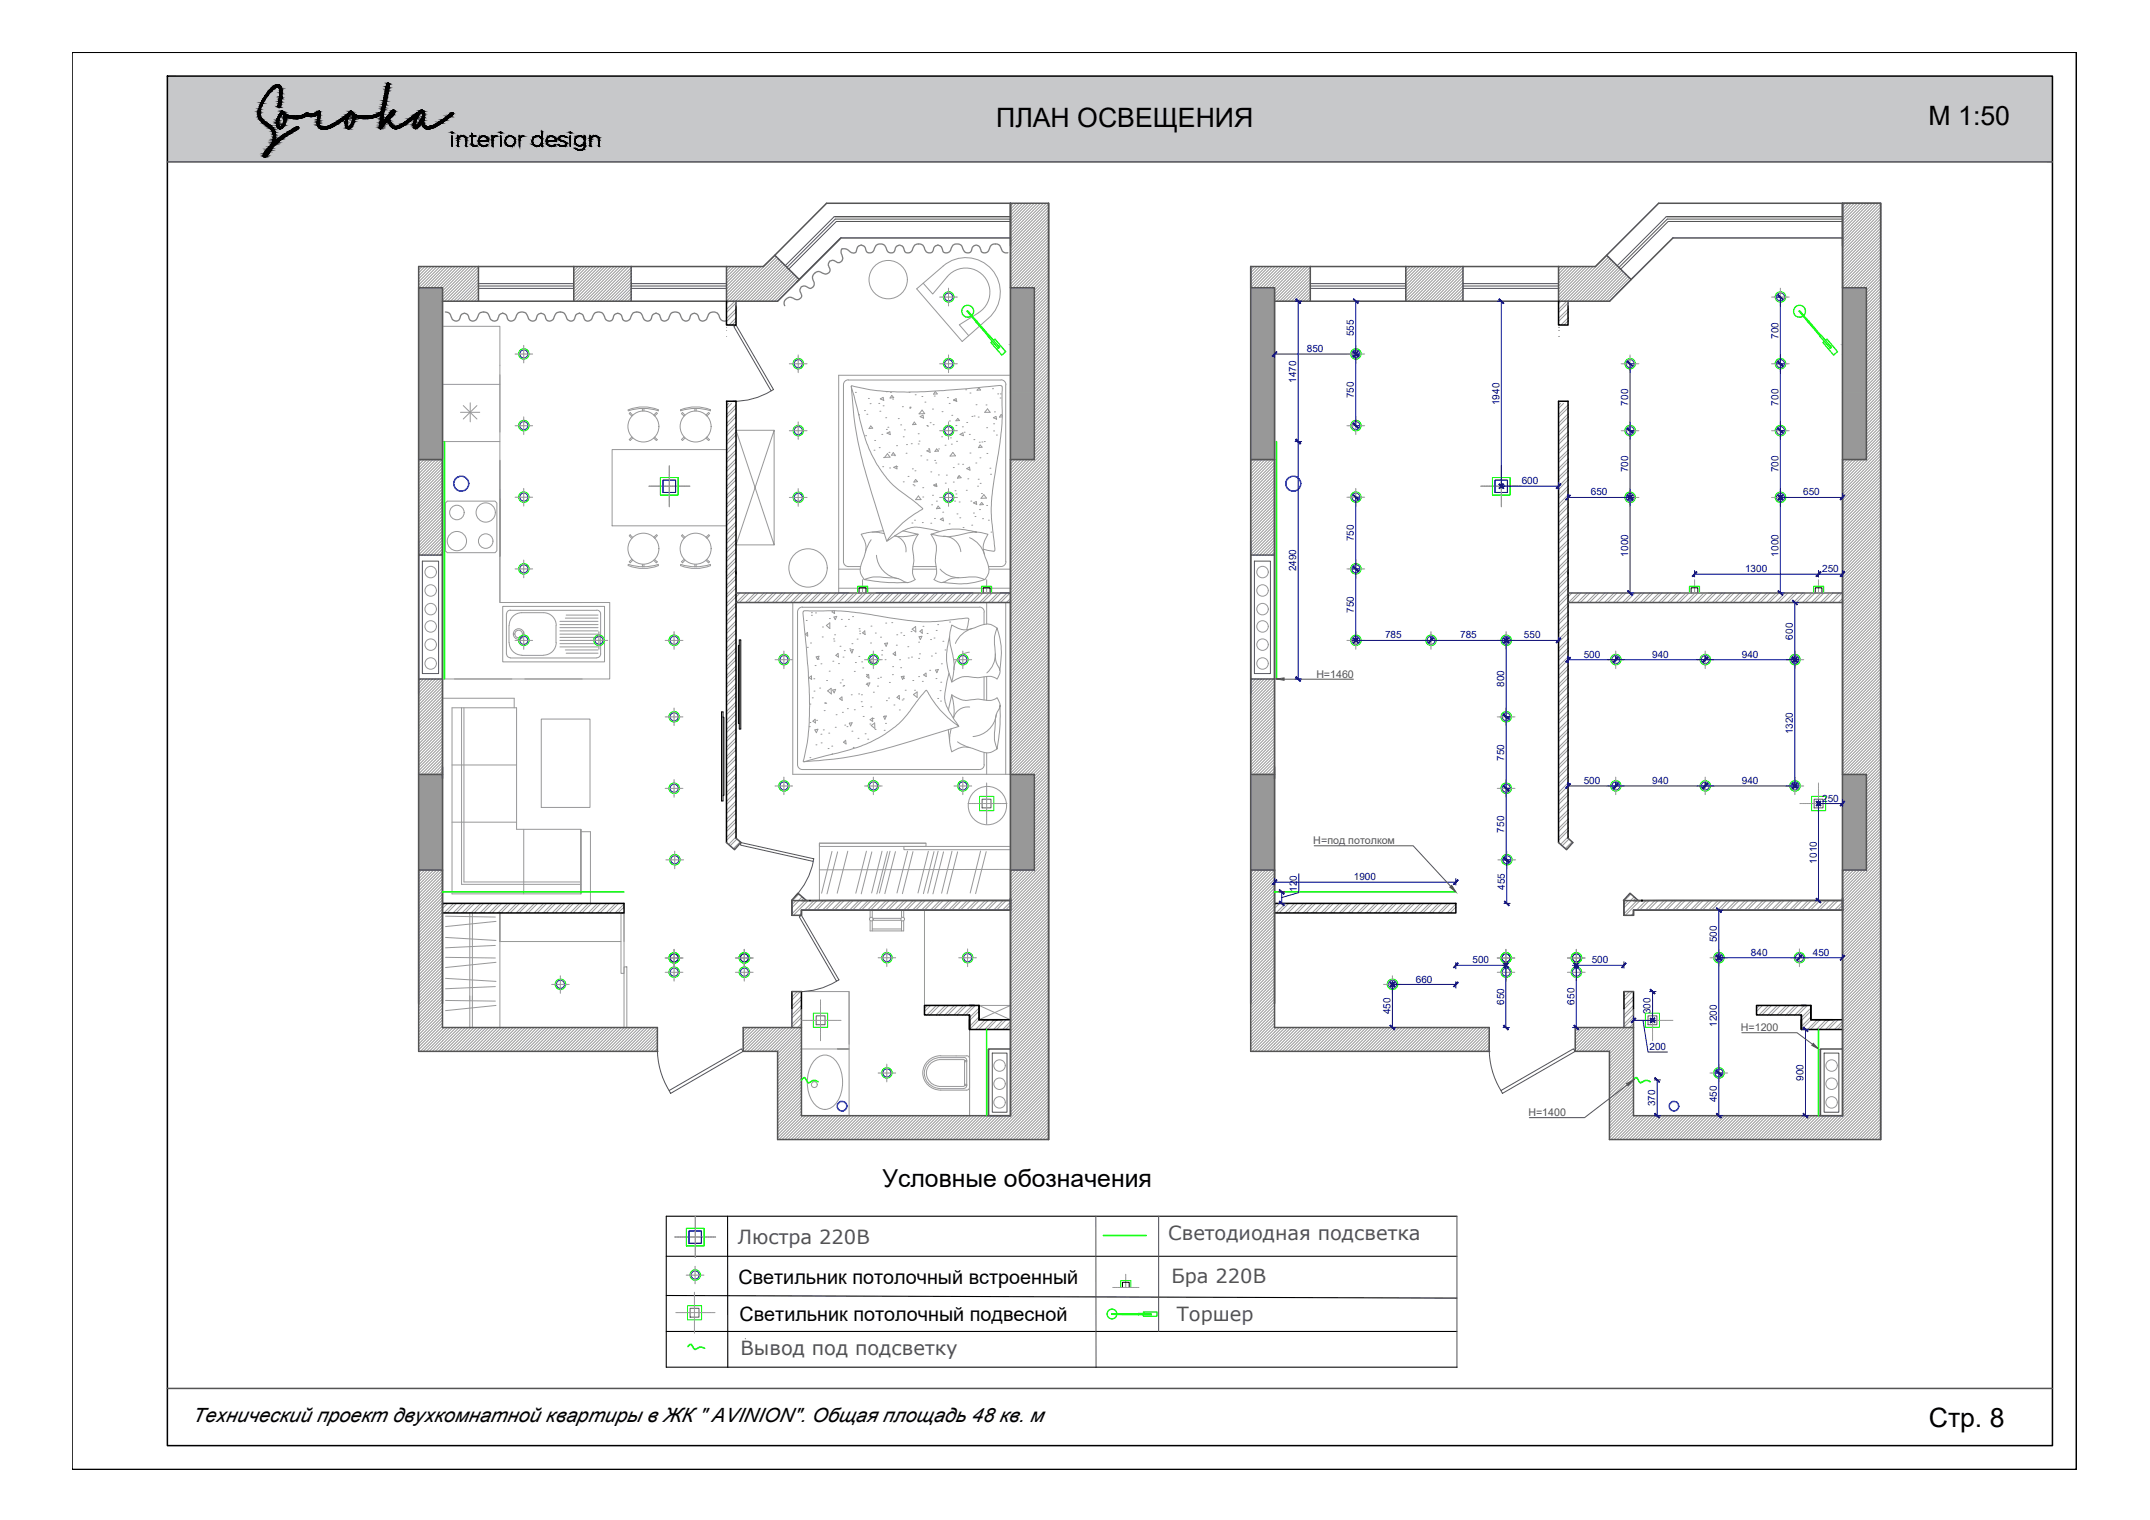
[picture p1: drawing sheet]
<svg xmlns="http://www.w3.org/2000/svg" width="420mm" height="297mm" viewBox="0 0 420 297" stroke-linecap="round" stroke-linejoin="round" font-family="sans-serif">
<defs><g id="words">
<g font-size="5.2">
<text x="194.7" y="24.8">ПЛАН ОСВЕЩЕНИЯ</text>
<text x="376.9" y="24.5">М 1:50</text>
<text x="376.9" y="278.9">Стр. 8</text>
</g>
<text font-size="4.8" x="172.5" y="232">Условные обозначения</text>
<g font-size="3.9">
<text x="144.3" y="250.8">Светильник потолочный встроенный</text>
<text x="144.5" y="258.1">Светильник потолочный подвесной</text>
<text x="37.6" y="277.9">Технический проект двухкомнатной квартиры в ЖК &quot; AVINION&quot;. Общая площадь 48 кв. м</text>
</g>
<g font-size="3.8" fill="#545454">
<text x="144.2" y="243">Люстра 220В</text>
<text x="228.3" y="242.3">Светодиодная подсветка</text>
<text x="228.9" y="250.7">Бра 220В</text>
<text x="230" y="258.2">Торшер</text>
<text x="144.7" y="264.8">Вывод под подсветку</text>
</g>
<g font-size="2.1" fill="#545454">
<text x="257.2" y="132.4">Н=1460</text>
<text x="256.7" y="164.9">Н=под потолком</text>
<text x="340.2" y="201.5">Н=1200</text>
<text x="298.7" y="218.2">Н=1400</text>
</g>
<g font-size="2" fill="#000095">
<text x="264.6" y="65.7" transform="rotate(-90 264.6 65.7)">555</text>
<text x="255.4" y="68.8">850</text>
<text x="347.5" y="66.2" transform="rotate(-90 347.5 66.2)">700</text>
<text x="253.3" y="74.8" transform="rotate(-90 253.3 74.8)">1470</text>
<text x="264.6" y="77.8" transform="rotate(-90 264.6 77.8)">750</text>
<text x="293" y="79.2" transform="rotate(-90 293 79.2)">1940</text>
<text x="318.2" y="79.3" transform="rotate(-90 318.2 79.3)">700</text>
<text x="347.5" y="79.3" transform="rotate(-90 347.5 79.3)">700</text>
<text x="297.4" y="94.7">600</text>
<text x="318.2" y="92.3" transform="rotate(-90 318.2 92.3)">700</text>
<text x="347.5" y="92.3" transform="rotate(-90 347.5 92.3)">700</text>
<text x="310.9" y="96.8">650</text>
<text x="352.4" y="96.8">650</text>
<text x="264.6" y="105.8" transform="rotate(-90 264.6 105.8)">750</text>
<text x="253.3" y="111.6" transform="rotate(-90 253.3 111.6)">2490</text>
<text x="318.2" y="108.8" transform="rotate(-90 318.2 108.8)">1000</text>
<text x="341" y="111.8">1300</text>
<text x="347.5" y="108.8" transform="rotate(-90 347.5 108.8)">1000</text>
<text x="356.1" y="111.8">250</text>
<text x="264.6" y="119.8" transform="rotate(-90 264.6 119.8)">750</text>
<text x="270.7" y="124.8">785</text>
<text x="285.4" y="124.8">785</text>
<text x="297.8" y="124.8">550</text>
<text x="350.4" y="125" transform="rotate(-90 350.4 125)">600</text>
<text x="309.5" y="128.6">500</text>
<text x="322.9" y="128.6">940</text>
<text x="340.4" y="128.6">940</text>
<text x="293.9" y="134.3" transform="rotate(-90 293.9 134.3)">800</text>
<text x="350.4" y="143.5" transform="rotate(-90 350.4 143.5)">1320</text>
<text x="293.9" y="148.7" transform="rotate(-90 293.9 148.7)">750</text>
<text x="309.5" y="153.2">500</text>
<text x="322.9" y="153.2">940</text>
<text x="340.4" y="153.2">940</text>
<text x="356.1" y="156.6">250</text>
<text x="293.9" y="162.7" transform="rotate(-90 293.9 162.7)">750</text>
<text x="264.6" y="172">1900</text>
<text x="294.1" y="173.9" transform="rotate(-90 294.1 173.9)">455</text>
<text x="355" y="168.8" transform="rotate(-90 355 168.8)">1010</text>
<text x="253.4" y="174.3" transform="rotate(-90 253.4 174.3)">120</text>
<text x="335.5" y="184.1" transform="rotate(-90 335.5 184.1)">500</text>
<text x="287.8" y="188.3">500</text>
<text x="311.1" y="188.3">500</text>
<text x="342.2" y="186.8">840</text>
<text x="354.3" y="186.8">450</text>
<text x="276.7" y="192">660</text>
<text x="293.9" y="196.4" transform="rotate(-90 293.9 196.4)">650</text>
<text x="307.7" y="196.3" transform="rotate(-90 307.7 196.3)">650</text>
<text x="271.7" y="198.2" transform="rotate(-90 271.7 198.2)">450</text>
<text x="322.6" y="198.2" transform="rotate(-90 322.6 198.2)">300</text>
<text x="335.5" y="200.7" transform="rotate(-90 335.5 200.7)">1200</text>
<text x="322.4" y="205.2">200</text>
<text x="335.5" y="215.4" transform="rotate(-90 335.5 215.4)">450</text>
<text x="352.5" y="211.2" transform="rotate(-90 352.5 211.2)">900</text>
<text x="323.5" y="216.2" transform="rotate(-90 323.5 216.2)">370</text>
</g>
</g></defs>
<path d="M32.7 14.9l368.4 16.7v-16.7zM32.7 14.9l368.4 16.7h-368.4z" fill="#c7c8ca" stroke="#c7c8ca" stroke-width=".2"/>
<path d="M14.1 10.2h391.7v277h-391.7zM32.7 14.9h368.4v267.6h-368.4z" fill="none" stroke="#000" stroke-width=".3"/>
<!-- layer: 3 -->
<g fill="none" stroke="#0f0" stroke-width=".25">
<path d="M189.9 61.7a1.16 1.16 0 0 0-.4-2 1.16 1.16 0 0 0-1.5 1.3 1.16 1.16 0 0 0 1.8 .8M190.9 62.8l-1.8-2.1-.1 .1 1.7 2.1M190.9 62.8l-.2 .1 2.5 2.8M190.9 62.8l2.4 2.8M193.1 65.8l.2-.3 2.1 2.4-.3 .2zM194.2 66.5l.2-.2 2.1 2.4-.7 .7-2.1-2.5 .2-.2M352.5 61.7a1.16 1.16 0 0 0-.5-2 1.16 1.16 0 0 0-1.5 1.3 1.16 1.16 0 0 0 1.9 .8M353.3 62.9l2.4 2.8M353.3 62.9l.2-.1 2.4 2.8M353.4 62.8l-1.7-2.1-.1 .1 1.7 2.1M355.7 65.8l.2-.3 2 2.4-.2 .2zM356.7 66.5l.3-.2 2.1 2.4-.8 .7-2-2.5 .2-.2"/>
<path d="M218.3 256.7a.95 .95 0 0 0-1.5-.7 .95 .95 0 0 0 0 1.6 .95 .95 0 0 0 1.5-.7M219.4 256.8h-2.2l2.2 .1M219.4 256.9h3M222.4 256.7h2.5v.2h-2.5zM222.4 256.7h-3v.2M223.5 256.7v-.3h2.6v.8h-2.6v-.3"/>
</g>
<g fill="none" stroke="#989898" stroke-width=".2">
<path d="M180.4 55.3l1.9 2.2 2.8-3.4a4.7 4.7 0 0 1 7.2-.1 4.7 4.7 0 0 1-1.1 7.1M184.3 52a6.8 6.8 0 0 1 9.5 .7 6.8 6.8 0 0 1-.6 9.5l-5.2 4.5-8.9-10.3 5.2-4.4M86.5 63.8h11.2v53.9M86.5 75.1h11.2M90.5 79.3l2.7 2.6M91.9 78.7v3.7M93.2 79.3l-2.7 2.6M125.5 79.8v.5M125.8 79.8v.5M135.8 79.8v.5M136 79.8v.5M163.9 73.3h33.6v42.6h-33.6z"/>
<path d="M165.8 74.3h29.8M165.8 74.2a.95 .95 0 0 0-1 1v34.6a.95 .95 0 0 0 1 .9h2.4M166.4 75.5a79.1 79.1 0 0 0 4.6 22.9l2.3 7.4M167.2 76.7h.1M169.7 77.9h.1M170 78.9h.1M171.7 78.8h.1M172 77.9l.6-.2 .1 .5zM172.6 79.3h.1M173.2 76.6h.1M174 76.7h.1M174.3 77.3l.4 .4-.8 .1z"/>
<path d="M174.4 78h.1M176.3 79.5h.1M177.7 76.7h.1M177.8 79.8h.1M177.8 79.6h.1M178.8 77.1h.1M180.2 77.5h.1M180.7 78.6h.1M182.2 79.9h.1M182.6 77.4h.1M182.8 76.5l.4 .5h-.8zM185.2 77.7h.1"/>
<path d="M185.5 78.8h.1M186.3 78.2l.5-.3 .2 .6zM186.4 78.3h.1M186.6 78.2h.1M188.7 76.2h.1M189.6 76.8h.1M190.7 79.1h.1M191.2 61.1l-3.7 2.4 1.8 2.1M191.3 75.8l.3 .4-.7 .1zM192.7 79.1h.1M193 79.9l.5 .7h-1.1zM194 76h.1"/>
<path d="M195 77h.1M195.4 77.8h.1M195.5 77h.1M195.6 74.2a.95 .95 0 0 1 1 1M196.5 75.2v34.6M86.5 86.3h11.2M87.4 97.9h9.4l.3 .4v9.3l-.3 .4h-9.4l-.4-.4v-9.3zM90 80.6h3.8M97.7 90v18.7M119.6 87.9h22.4v14.9h-22.4zM122.8 80.1v.2M122.8 80.3a9.4 9.4 0 0 1 5.9 0"/>
<path d="M122.8 80.1a7.8 7.8 0 0 1 5.9 0l-.1 .2M123 80.8l.5 .5M123 85.9l.2 .2M123.1 80.6l.5 .5M123.2 80.6l-.2 .2M123.5 85.4l-.5 .5M123.6 85.6l-.5 .5M127.7 85.6l.6 .5M127.9 85.4l.5 .5M128.3 80.6l-.6 .5M128.3 80.6l.2 .2M128.4 80.8l-.5 .5"/>
<path d="M128.5 85.9l-.2 .2M133 80.1v.2M133 80.1a7.8 7.8 0 0 1 5.9 0l-.1 .2a9.3 9.3 0 0 0-5.8 0M133.7 85.4l-.5 .5 .2 .2 .4-.5M133.8 81.1l-.4-.5-.1 .1-.1 .1 .5 .5M138 85.6l.5 .5M138.1 85.4l.5 .5M138.5 80.6l-.5 .5M138.5 80.6l.2 .2M138.6 80.8l-.5 .5M138.7 85.9l-.2 .2M151.3 84.1l-7.5 22.4h7.5v-22.4h-7.5l7.5 22.4"/>
<path d="M167.8 81v.1M168.9 80.2h.1M169.1 85.1h.1M169.4 81h.1M170.2 83.2l.3 .5h-.7zM170.8 88h.1M170.9 86.1h.1M171.8 87.5h.1M171.9 80.4h.1M172.3 84.9h.1M172.5 91.2h.1M172.7 89.4h.1"/>
<path d="M173.1 81.6h.1M173.2 83.9h.1M173.3 84.6l.6-.2 .1 .5zM173.4 88.7l.5 .6-1 .1zM173.5 83.5h.1M173.7 88.4h.1M173.8 91.5h.1M174.6 88.4l.3 .5-.7 .1zM174.7 91.3l.5-.2 .1 .5zM174.8 89h.1M175.2 87.1h.1M175.2 91.2h.1"/>
<path d="M175.5 81.8h.1M176 83h.1M176.5 94.2h.1M176.5 85.4h.1M176.7 84h.1M177.1 88.6h.1M177.2 86.9h.1M177.4 93.1h.1M178.1 86.7h.1M178.3 91.6h.1M178.4 94.7h.1M178.6 94.9h.1"/>
<path d="M178.7 82.5l.3 .4-.7 .1zM178.8 92h.1M178.9 93.7l.4 .4-.7 .1zM179.4 84.8h.1M179.4 86.8h.1M179.5 96.9l.5 .7h-1.1zM179.6 86.2h.1M179.8 81.4l.6-.3 .1 .6zM179.9 89.1h.1M180.2 80.2l.5 .6-1.1 .1zM180.3 97.1h.1M180.3 95.3h.1"/>
<path d="M181.1 89.9h.1M181.1 83.2h.1M181.1 88.1l.6-.2 .1 .5zM181.3 83.3h.1M181.5 87.7h.1M181.8 82.6h.1M181.9 92.2h.1M182.1 98.7h.1M182.2 96.8h.1M182.4 83h.1M182.4 94.8l.6-.3 .1 .6zM182.6 95h.1"/>
<path d="M182.7 90h.1M182.7 88.2h.7l-.4-.5-.3 .5M182.9 90.5h.1M182.9 94.9h.1M183 97.9h.1M183.4 92.8h.1M183.4 87.7h.1M183.7 99.3l-.7 .1 .3-.5 .4 .5M184 85.4h.1M184.1 80.4h.1M184.7 87h.1M184.7 94.4h.1"/>
<path d="M184.9 92.9h.1M185.5 82.3h.1M185.7 85.6h.1M185.9 86.8h.1M186 81.2h.1M186.2 88.4l.5 .7h-1zM186.3 91.4h.1M186.3 94.2h.1M186.5 97.9h.1M186.6 95.9h.1M186.8 96.5h.1M186.8 83.2h.1"/>
<path d="M186.9 86.2h.1M187.2 81.8l.3 .4h-.7zM187.2 90.7h.1M187.2 93.2h.1M187.4 98.1h.1M187.4 92.9l.4 .5h-.7zM187.6 84.9l.6-.3 .1 .5zM188.1 83.4h.1M188.1 90.7h.1M188.4 84.5h.1M188.8 95.8h.1M188.9 82.6h.1"/>
<path d="M188.9 91.6l.6-.3 .1 .6zM189.1 93.6h.1M189.4 84.9h.1M189.6 88.5h.1M189.7 97.9h.1M189.9 81.4h.1M190.2 98.3l.6-.3 .1 .6zM190.3 85.9h.1M190.4 81.3h.1M190.7 90.5h.1M191 95h.1M191.2 93.7h.1"/>
<path d="M191.2 81.5h.1M191.4 86.4h.1M191.4 99.6h.1M191.5 98.7l.7-.1-.4-.4-.3 .5M191.5 89.5h.1M191.5 94.5h.1M191.5 87l.4 .4-.7 .1zM191.8 96.4h.1M191.9 86.4h.1M192.3 96.7l.5 .6-1.1 .1zM192.3 86.3h.1M192.8 98.8h.1"/>
<path d="M192.8 83.6h.1M192.9 88.6h.1M193.4 91.5h.1M193.6 92.7h.1M194.1 81.6l.5-.2 .2 .5zM194.2 84.2h.1M194.2 82.8h.1M194.3 80.5h.1M194.7 85h.1M195.9 81.3l-.2-.3-.4 .5h.6M97.7 108.5v9.2h21.5v15h-32.7M98.2 118.5h19.9v10.8h-19.9z"/>
<path d="M99.7 119.3h16.9M99.7 119.2a.82 .82 0 0 0-.7 .8v7.8a.74 .74 0 0 0 .7 .7M102 119.7h4.2a2.48 2.48 0 0 1 2.5 2.5M102 119.7a2.48 2.48 0 0 0-2.5 2.5M102.6 117.7h11.2M116.6 119.2a.74 .74 0 0 1 .8 .8v7.8a.74 .74 0 0 1-.8 .7M122.8 110.3v.2M122.8 110.3a9.4 9.4 0 0 0 5.9 0M122.8 110.5a7.8 7.8 0 0 0 5.9 0M123 104.7l.5 .5M123 109.8l.2 .2M123.1 104.5l.5 .5"/>
<path d="M123.2 104.5l-.2 .2M123.5 109.3l-.5 .5M123.6 109.5l-.5 .5M125.5 110.3v.5M125.8 110.3v.5M127.7 109.5l.6 .5M127.9 109.3l.5 .5M128.3 104.5l-.6 .5M128.3 104.5l.2 .2M128.4 104.7l-.5 .5M128.5 109.8l-.2 .2M128.6 110.3v.2"/>
<path d="M133 110.3v.2M133 110.3a9.4 9.4 0 0 0 5.9 0M133 110.5a7.8 7.8 0 0 0 5.9 0M133.2 104.7l.5 .5M133.4 104.5l.4 .5M133.4 104.5l-.2 .2M133.7 109.3l-.5 .5 .1 .1 .1 .1 .4-.5M135.8 110.3v.5M136 110.3v.5M138 109.5l.5 .5M138.1 109.3l.5 .5M138.5 104.5l-.5 .5"/>
<path d="M138.5 104.5l.2 .2M138.6 104.7l-.5 .5M138.7 109.8l-.2 .2M138.8 110.3v.2M154.9 117.7h42.6v33.6h-42.6zM156.8 118.7h34.6M156.8 118.6a.95 .95 0 0 0-.9 1v29.9a.95 .95 0 0 0 .9 .9M158.6 119.7h.1M159.4 119.8h.1M162.8 119.4l-.2 .2 .5 .3v-.5M163.9 114.9h33.6M163.9 111.2h4.2"/>
<path d="M170.2 105.5l-.7 1.4-.4 1.1M171.3 108.5a5 5 0 0 0 4.3 4.6M172.6 103.7l-2.2 .3M172.8 104.3l-1.1-.3h-1.4l-2 .4a4.4 4.4 0 0 1 .3 5l-.2 .6a3 3 0 0 0 .5 3.3M174.9 104.7a2.86 2.86 0 0 1 2.1 3.2M176.4 103.8l3 .6-2.8 .5-1.8-.2M178.2 102.2h.1M178.4 111.2h4.6M178.4 110.7h4.6M178.7 101.7h.1M179.4 104.4a4.5 4.5 0 0 0-.9 4.4l.1 .9-.3 2.4 .5 1.2-.8 .4a1.86 1.86 0 0 1-2-.4 17.6 17.6 0 0 0-5.6-.5l-1.5 .5 4.8 .5h3.7M180.2 102.1h.1"/>
<path d="M181.9 102.2h.1M181.9 104.4a4.5 4.5 0 0 1 .9 4.4v.9l.2 2.4-.5 1.2 .8 .4a1.86 1.86 0 0 0 2.1-.4 17.6 17.6 0 0 1 5.6-.5l1.5 .5-2 .5a16 16 0 0 1-6.2 0M182.6 101.3h.1M183.6 103.9l-.5-.2a12 12 0 0 0-5-.6 17.6 17.6 0 0 0-4.8 2.6l.2-.2a21 21 0 0 1 6.8-6.1l-2.3-2a21.8 21.8 0 0 1-9.5-13.7l-2.1-8.3a48 48 0 0 0 15.5 1.1l13.6-1.2 .4 .3-.1 1.6a53 53 0 0 1-1.1 13.9 38.6 38.6 0 0 0-.9 11l.6 5.4-.2 .3-2.1-.5M183.7 111.2a4.7 4.7 0 0 0 3.7 1.7M183.8 101.5l.5-.3 .1 .6zM184.2 100.1h.1M184.3 104.8a3.3 3.3 0 0 1 3.5 3M185.5 102.4h.1M187 100.4h.1M187.6 101.2h.1M188.2 103.1h.1"/>
<path d="M189.5 105.1a5.1 5.1 0 0 1 2.9 3.3M189.9 102.6h.1M190.2 100.3h.1M190.5 100.9h.1M190.9 104l-1.2-.3a11.3 11.3 0 0 0-6.7 .4l-1.1 .3a11.3 11.3 0 0 0 7.4-.3 7.1 7.1 0 0 1 3.8 .3 4.4 4.4 0 0 0-.3 5l.2 .6a2.91 2.91 0 0 1-.5 3.3M191.4 118.6a.95 .95 0 0 1 .9 1M192 101.4h.1M192.3 119.6v2.4M192.8 117.7v4.3M193.2 101.7h.1M193.3 111.2h4.2M193.7 104h.1"/>
<path d="M196.5 117.7v33.6M196.6 109.8a.95 .95 0 0 1-1 .9h-2.4M88.8 132.7h11.2M90.2 138.3v34.5h23.3M90.7 138.3v34.1h22.8M99.5 122.2v3.4M99.5 125.6a2.48 2.48 0 0 0 2.5 2.4M99.7 128.6h16.9M100.5 138.3v-1.8h-14v40h28.9v-14h-1.9M102.6 132.7h11.2M108.7 122.2v3.4M108.7 125.6a2.48 2.48 0 0 1-2.5 2.4l-4.2 .1"/>
<path d="M109.4 121.4h7.5M109.4 122.1h7.5M109.4 122.7h7.5M109.4 123.3h7.5M109.4 123.9h7.5M109.4 124.6h7.5M109.4 125.2h7.5M109.4 125.8h7.5M109.4 126.4h7.5M110.5 120.8h6.4M110.5 127h6.4M110.6 127.6h6.3"/>
<path d="M110.6 120.2h6.3M157.4 123.9l.4-.3v.7zM157.6 121.3h.1M157.8 126.5h.1M158.1 132.4l.5-.3v.7zM158.3 137.6h.1M158.4 125.7h.1M158.6 120.2h.1M158.7 136.4h.1M159 132.6h.1M159.1 135.1h.1M159.3 130.1h.1"/>
<path d="M159.5 128.4l.5-.2-.2 .7zM159.8 128.6h.1M159.9 128.8h.1M160.2 134.5h.1M160.4 129.7h.1M160.7 124.5h.1M160.7 122.5h.1M161.1 138.9h.1M161.1 137.4h.1M161.2 137.4h.1M161.4 137.4h.1M161.5 122.2l.7-.5v1.1z"/>
<path d="M161.5 133h.1M161.7 135l.7-.5 .1 1.1zM162 131.2h.1M162.1 120.9h.1M162.7 134.8l.6-.1-.3 .7zM162.8 129.2h.1M162.9 124.9h.1M163 125.3h.1M163 120.6l.5-.1-.3 .6zM163.1 124.1h.1M163.4 128.1l.4-.4 .1 .7zM163.4 139.7h.1"/>
<path d="M163.9 129.7h.1M164.1 136.5l.4-.3 .1 .7zM164.2 126.3h.1M164.2 133.4h.1M164.4 121h.1M164.6 132.9h.1M164.6 139.2h.1M164.7 134.1h.1M164.7 128.4h.1M164.9 134h.1M165 127.1h.1M165.2 122.4h.1"/>
<path d="M165.6 138.5h.1M165.8 121h.1M166.1 126.8h.1M166.2 127.1l.5-.2-.2 .7zM166.4 135.8h.1M166.5 125.8h.1M166.6 120.5h.1M166.9 131.2h.1M166.9 138.7h.1M167.2 129.5h.1M167.5 124.9h.1M167.8 135.6h.1"/>
<path d="M167.8 128.3h.1M167.9 122.9h.1M168 123.3h.1M168 123.8h.1M168.3 137.1h.1M168.3 135.8h.1M168.4 129.3h.1M168.5 138.1h.1M168.6 130.5h.1M169 123.3l.1 .7-.5-.3 .4-.4M169.3 133.7h.1M169.3 131.8h.1"/>
<path d="M169.3 132.2l.4-.4 .1 .7zM169.4 133.5l.6-.1-.3 .7zM170 129l.7-.5v1.1zM170.1 125.7h.1M170.2 138.1h.1M170.2 122.4h.1M170.7 135.3h.1M171.1 123.7h.1M171.5 134.1h.1M171.6 132.6h.1M172.1 124.5h.1M172.1 132.3h.1"/>
<path d="M172.3 128h.1M172.3 127.1h.1M172.8 140h.1M172.9 125.7h.6l-.3 .6zM173 128.9h.1M173.1 121.8h.1M173.2 136.9h.1M173.6 136.4h.1M173.8 133.4h.1M174.3 121.7h.1M174.4 131.8h.1M174.4 130.3h.1"/>
<path d="M174.5 127.8l.5-.4v.7zM174.7 137.8h.1M174.8 128h.1M175.2 126.1h.1M175.2 124.1h.1M175.3 136.3l.4-.4 .1 .7zM175.8 138.7h.1M175.8 128.9h.1M176 130.5h.1M176.1 123.7h.1M176.1 132.2l.6-.1-.3 .7zM176.3 136.8h.1"/>
<path d="M176.5 132.3h.1M176.5 136.6h.1M176.6 132.6h.1M176.6 124.2h.1M176.9 134.9h.1M177.4 126.4h.1M177.5 128.6h.1M178 123.4h.1M178.1 128.4h.1M178.3 123l.6-.6 .1 1.1zM178.4 133h.1M178.5 135.7l.7-.5v1.1z"/>
<path d="M178.7 134.9h.1M179.5 128.7h.1M179.5 125.5h.1M179.5 132.2h.1M179.6 124.4l.6-.1-.3 .7zM179.7 127.8h.1M179.8 123.4l.4-.4v.8zM180.2 133.2h.1M180.4 122.4h.1M180.5 131.9l.5-.4v.7zM181.2 123.8h.1M181.7 131h.1"/>
<path d="M181.8 125h.1M182 128.2h.1M182.5 124.7h.1M182.8 127.6h.1M182.8 131l.6-.2-.3 .7zM182.9 132.6h.1M183 123.2h.1M183.2 122.1h.1M183.2 136.5h.1M183.7 135h.1M183.8 137h.1M183.8 133.3h.1"/>
<path d="M184 129.7h.1M184.3 125.3h.1M184.7 127h.1M185.4 138.8l.6-3 .5 2.9-.2 1.7M185.6 121.6h.1M186 135.8a4.6 4.6 0 0 0 4.4 .9l.8-.1 2.5 .3 1.1-.5 .3 .3a1.86 1.86 0 0 1-.3 2.5 17.6 17.6 0 0 0-.4 5.6l.4 1.6 .6-4.9v-3.7M188.9 123.1l.4-2.2-.2-.1-1.6 .1a34.4 34.4 0 0 1-13.6-.2 57.8 57.8 0 0 0-15.7-1.3h-1l-.3 .3 .9 9.3a63.2 63.2 0 0 1-.3 17.4l-.5 2.5 2.7-.8a56.3 56.3 0 0 0 10.3-3 19.8 19.8 0 0 0 9.1-8l1.8-2.2 .2 .1 .5 .8a19.4 19.4 0 0 0 5.7 6.1l-.3-.5a10.7 10.7 0 0 1-2.4-5l.5-3.3 .3-1.5M189.4 127.5a3.3 3.3 0 0 0-3 3.4M189.5 138.2a2.86 2.86 0 0 0-3.2 2.2M190 122.8a5.1 5.1 0 0 0-3.3 2.9M192.3 132.3v4.5M192.8 132.2v4.7"/>
<path d="M194.5 127.8a4.7 4.7 0 0 1-1.7 3.7M194.7 139.6a5 5 0 0 1-4.6 4.3M194.8 122.7a2.91 2.91 0 0 0-3.2-.5l-.6 .2a4.4 4.4 0 0 1-5-.3 8.5 8.5 0 0 0 .2 5.9l.1 .4a10.8 10.8 0 0 1-.3 4.9l-.3-1.1a10.9 10.9 0 0 1-.4-6.7l.3-1.1M195.4 131l.3-2.7a13.4 13.4 0 0 0-.9-5.6 7 7 0 0 0-.3 4.4l.1 2 .3 .9a1.95 1.95 0 0 1-.1 2.7l-1.1-.5h-1a13 13 0 0 1-4.2 0l-.9 .2-1.6 .9M88.3 149.5h12.7M105.8 140.5h9.5v17.3h-9.5zM156.8 150.4h34.6M158.1 142h.1M158.3 141.2h.1M158.3 148.1h.1M158.9 140.9l.4-.3 .1 .7zM159.2 142.6l.6-.1-.3 .7z"/>
<path d="M159.5 145.6h.1M159.6 140.8h.1M160.4 143.5h.1M160.5 145.2h.1M160.9 142.6h.1M161.8 146.3h.1M162 143.3h.1M162.5 145.8h.1M162.7 147.4h-.2M163.2 142.1h.1M164.8 145l.5-.3v.7zM165.1 141.7h.1"/>
<path d="M165.5 142h.1M166 141.3l.5-.1-.3 .7zM166.5 142.9h.1M166.7 146.1h.1M167.7 144.3h.1M168.7 140h.1M169.1 143.4h.1M169.6 144.5h.1M170 141.5h.1M170 140.6l.5-.3v.7zM170.3 141.8l.6-.5 .1 1zM170.6 140.4h.1"/>
<path d="M171 142.6h.1M172.7 140l.5-.1-.3 .7zM172.8 142.7h.1M173 141.4h.1M185.3 142.6l.3 2.2M185.9 142.4l-.3 1.2v1.4l.4 1.9a4.4 4.4 0 0 1 5-.3l.6 .2a3 3 0 0 0 3.2-.4M187.1 145l1.5 .8 1 .3M187.4 142l-7.5 2.2a79.1 79.1 0 0 1-22.8 4.7M192.3 147v2.5M192.3 149.4a.95 .95 0 0 1-.9 1M192.8 147.1v4.2M87.1 179l9.7 .2"/>
<path d="M88.3 160.7h12.7M91.8 178.4v22.4M92.3 178.4v22.4M102.3 162.1v12.6M113.5 162.1v12.6v-12.6h-12.5v-23.8h-12.7v36.4h25.2M121.4 178.4h.5v11.8h-.5zM121.9 178.4v5.6M160.1 164.8h20.9v.6h-20.9zM162.6 166.4l-2 8.2M163.7 166.5l-2.1 8.2M165.7 166.3l-2.1 8.3M169.3 166.3l-2.1 8.3"/>
<path d="M170 178v1.3M170 179.9v2h6.6v-2M170.4 166.5l-2.1 8.2M170.5 178v1.3M170.5 180v1.9M170.5 179.8h5.6M170.6 179.5h5.5M172.4 166.3l-2.1 8.2M173.4 166.4l-2 8.3M173.9 166.3l-2 8.2M175 166.4l-2.1 8.2M176.2 178v1.3"/>
<path d="M176.2 180v1.9M176.6 178v1.3M176.6 165.4h20.9v.6h-20.9zM177.4 166.3l-2.1 8.2M178.4 166.4l-2.1 8.2M180.7 177.9v18.6h16.8l-6.2 2.8M181 164.8h-20.9v11.2M181.4 166.3l-2 8.2M182.5 166.4l-2 8.2M183.3 166.3l-2 8.3M184.4 166.5l-2.1 8.2M186 166.3l-2 8.3"/>
<path d="M187.1 166.5l-2 8.2M191.6 166.3l-2 8.2M192.7 166.4l-2 8.2M197.5 169.9l-37.4 .1M87.1 183.2l9.8 .6M87.1 191.2l9.8 .6M87.1 187.1l9.7 .1M87.1 195.5l9.7 .1M96.8 184.8l-9.7 .4M96.8 192.8l-9.7 .4M96.9 196.5l-9.8 1M96.9 180.1l-9.8 1"/>
<path d="M96.9 188.1l-9.8 1M121.4 184h-23.7v-5.6v22.4M121.9 188.9h.6v11.9h-.6zM156.6 193.8h9.3v24.2M165.9 193.8v10.3M170.5 181.5h5.7M189.5 198.3v19.7M191.3 196.5l6.2 2.8M156.6 205h9.3h-2.3M159.5 206.9a2.7 2.7 0 0 1 4.4 1.2 7.2 7.2 0 0 1-.9 8 2.7 2.7 0 0 1-4.4-1.2 7.2 7.2 0 0 1 .9-8zM183.8 206.3h5.1M183.9 206.3a3.4 3.4 0 0 0-3.6 3.4 3.4 3.4 0 0 0 3.5 3.3h5.1h.3l.3-.5"/>
<path d="M188.3 206.7h-4.5a3 3 0 0 0-3.2 3 3 3 0 0 0 3.2 3h4.5l.5-.3 .1-5.2M188.3 206.6l.3 .1 .3 .5M188.5 207.2h.4v.3h-.4zM188.5 211.9h.4v.2h-.4zM188.5 207.2l-.2-.1h-4.5a2.63 2.63 0 0 0-2.8 2.6 2.63 2.63 0 0 0 2.8 2.6h4.5M188.5 207.2v4.9l-.2 .2M188.9 206.3l.3 .1 .3 .5"/>
<circle cx="173.6" cy="54.6" r="3.7"/>
<circle cx="125.7" cy="83.3" r="3"/>
<circle cx="135.9" cy="83.3" r="3"/>
<circle cx="89.3" cy="105.7" r="1.88"/>
<circle cx="89.3" cy="100.2" r="1.42"/>
<circle cx="94.9" cy="100.2" r="1.88"/>
<circle cx="94.9" cy="105.7" r="1.42"/>
<circle cx="125.7" cy="107.2" r="3"/>
<circle cx="135.9" cy="107.2" r="3"/>
<circle cx="157.9" cy="111" r="3.7"/>
<circle cx="101.4" cy="123.9" r=".74"/>
<circle cx="101.4" cy="123.9" r="1.04"/>
<circle cx="193" cy="157.4" r="3.7"/>
<circle cx="170.3" cy="179.6" r=".36"/>
<circle cx="176.4" cy="179.6" r=".36"/>
<circle cx="159.1" cy="212" r=".57"/>
</g>
<g fill="#989898" stroke="#989898" stroke-width=".2">
<path d="M197.5 56.2l4.6 11.2v-11.2zM197.5 56.2l4.6 11.2h-4.6z"/>
<path d="M197.5 67.4l4.6 1.9v-1.9zM197.5 67.4l4.6 1.9h-4.6z"/>
<path d="M197.5 69.3l4.6 7.5v-7.5zM197.5 69.3l4.6 7.5h-4.6z"/>
<path d="M197.5 76.8l4.6 13v-13zM197.5 76.8l4.6 13h-4.6z"/>
<path d="M81.8 56.2l4.7 33.6v-33.6zM81.8 56.2l4.7 33.6h-4.7z"/>
<path d="M197.5 151.4l4.6 18.6v-18.6zM197.5 151.4l4.6 18.6h-4.6z"/>
<path d="M81.8 151.4l4.7 18.6v-18.6zM81.8 151.4l4.7 18.6h-4.7z"/>
<path d="M360.1 56.2l4.6 11.2v-11.2zM360.1 56.2l4.6 11.2h-4.6z"/>
<path d="M360.1 67.4l4.6 1.9v-1.9zM360.1 67.4l4.6 1.9h-4.6z"/>
<path d="M360.1 69.3l4.6 7.5v-7.5zM360.1 69.3l4.6 7.5h-4.6z"/>
<path d="M360.1 76.8l4.6 13v-13zM360.1 76.8l4.6 13h-4.6z"/>
<path d="M244.4 56.2l4.7 33.6v-33.6zM244.4 56.2l4.7 33.6h-4.7z"/>
<path d="M360.1 151.4l4.6 18.6v-18.6zM360.1 151.4l4.6 18.6h-4.6z"/>
<path d="M244.4 151.4l4.7 18.6v-18.6zM244.4 151.4l4.7 18.6h-4.7z"/>
</g>
<g fill="none" stroke="#989898" stroke-width=".2">
<path d="M198 39.7l-.5 .6M198.6 39.7l-1.1 1.2M199.2 39.7l-1.7 1.8M199.8 39.7l-2.3 2.4M200.4 39.7l-2.9 2.9M200.9 39.7l-3.4 3.5M201.5 39.7l-4 4.1M202.1 39.7l-4.6 4.7M202.7 39.7l-5.2 5.3M203.3 39.7l-5.8 5.9M203.9 39.7l-6.4 6.5M204.5 39.7l-7 7.1"/>
<path d="M204.9 39.8l-7.4 7.5M360.6 39.7l-.5 .6M361.2 39.7l-1.1 1.2M361.8 39.7l-1.7 1.8M362.4 39.7l-2.3 2.4M363 39.7l-2.9 2.9M363.5 39.7l-3.4 3.5M364.1 39.7l-4 4.1M364.7 39.7l-4.6 4.7M365.3 39.7l-5.2 5.3M365.9 39.7l-5.8 5.9M366.5 39.7l-6.4 6.5"/>
<path d="M367.1 39.7l-7 7.1M367.5 39.8l-7.4 7.5M81.9 52.1l-.1 .1M82.5 52.1l-.7 .7M83 52.1l-1.2 1.2M83.6 52.1l-1.8 1.8M84.2 52.1l-2.4 2.4M84.8 52.1l-3 3M85.4 52.1l-3.6 3.6M86 52.1l-4.1 4.1M86.6 52.1l-4.1 4.1M87.2 52.1l-4.2 4.1"/>
<path d="M87.7 52.1l-4.1 4.1M88.3 52.1l-4.1 4.1M88.9 52.1l-4.1 4.1M89.5 52.1l-4.1 4.1M90.1 52.1l-4.1 4.1M90.7 52.1l-4.2 4.2M91.3 52.1l-4.8 4.8M91.8 52.1l-5.3 5.4M92.4 52.1l-5.9 6M93 52.1l-6.5 6.5M93.5 52.2l-6.6 6.7M93.5 52.8l-6.1 6.1"/>
<path d="M93.5 53.4l-5.5 5.5M93.5 54l-4.9 4.9M93.5 54.6l-4.3 4.3M93.5 55.2l-3.7 3.7M93.5 55.7l-3.1 3.2M93.5 56.3l-2.5 2.6M93.5 56.9l-1.9 2M93.5 57.5l-1.4 1.4M93.5 58.1l-.8 .8M93.5 58.7l-.2 .2M112.4 52.1l-.3 .2M113 52.1l-.9 .8"/>
<path d="M113.6 52.1l-1.5 1.4M114.1 52.1l-2 2M114.7 52.1l-2.6 2.6M115.3 52.1l-3.2 3.2M115.9 52.1l-3.8 3.8M116.5 52.1l-4.4 4.3M117.1 52.1l-5 4.9M117.7 52.1l-5.6 5.5M118.2 52.1l-6.1 6.1M118.8 52.1l-6.7 6.7M119.4 52.1l-6.7 6.8M120 52.1l-6.8 6.8"/>
<path d="M120.6 52.1l-6.8 6.8M121.2 52.1l-6.8 6.8M121.8 52.1l-6.8 6.8M122.3 52.1l-6.7 6.8M122.9 52.1l-6.7 6.8M123.3 52.3l-6.5 6.6M123.3 52.8l-6 6.1M123.3 53.4l-5.4 5.5M123.3 54l-4.8 4.9M123.3 54.6l-4.2 4.3M123.3 55.2l-3.6 3.7M123.3 55.8l-3 3.1"/>
<path d="M123.3 56.4l-2.4 2.5M123.3 57l-1.9 1.9M123.3 57.5l-1.3 1.4M123.3 58.1l-.7 .8M123.3 58.7l-.1 .2M142.3 52.1l-.3 .3M142.4 58.9l-.4 .4M142.9 52.1l-.9 .9M143.5 52.1l-1.5 1.5M143.6 58.9l-1.6 1.6M143.8 59.2l-1.8 1.9M144 52.1l-2 2.1"/>
<path d="M144.6 52.1l-2.6 2.7M145.2 52.1l-3.2 3.2M145.8 52.1l-3.8 3.8M146.4 52.1l-4.4 4.4M147 52.1l-5 5M147.6 52.1l-5.6 5.6M148.2 52.1l-6.2 6.2M148.7 52.1l-6.7 6.8M151.5 49.9l-8.9 9M151.8 50.2l-8.6 8.7M152 50.5l-8.3 8.4M152.3 50.8l-8 8.1"/>
<path d="M152.6 51.1l-7.7 7.8M152.9 51.4l-7.4 7.5M153.2 51.7l-7.1 7.2M153.5 52l-6.8 6.9M153.8 52.3l-6.5 6.6M154.1 52.5l-6.2 6.4M154.4 52.8l-6 6.1M154.7 53.1l-5.7 5.8M155 53.4l-5.4 5.5M155.3 53.7l-5.1 5.2M155.6 54l-4.8 4.9M155.9 54.3l-4.5 4.6"/>
<path d="M156.2 54.6l-4.2 4.3M204.9 40.4l-7.4 7.5M204.9 41l-7.4 7.5M204.9 41.6l-7.4 7.5M204.9 42.2l-7.4 7.5M204.9 42.8l-7.4 7.5M204.9 43.4l-7.4 7.4M204.9 44l-7.4 7.4M204.9 44.5l-7.4 7.5M204.9 45.1l-7.4 7.5M204.9 45.7l-7.4 7.5M204.9 46.3l-7.4 7.5"/>
<path d="M204.9 46.9l-7.4 7.5M204.9 47.5l-7.4 7.4M204.9 48.1l-7.4 7.4M204.9 48.7l-7.4 7.4M204.9 49.2l-7 7M204.9 49.8l-6.4 6.4M204.9 50.4l-5.8 5.8M204.9 51l-5.2 5.2M204.9 51.6l-4.6 4.6M204.9 52.2l-4 4M204.9 52.8l-3.4 3.4M204.9 53.4l-2.9 2.8"/>
<path d="M204.9 53.9l-2.8 2.8M204.9 54.5l-2.8 2.8M204.9 55.1l-2.8 2.8M204.9 55.7l-2.8 2.8M204.9 56.3l-2.8 2.8M204.9 56.9l-2.8 2.8M204.9 57.5l-2.8 2.8M204.9 58l-2.8 2.8M204.9 58.6l-2.8 2.8M204.9 59.2l-2.8 2.8M204.9 59.8l-2.8 2.8M244.5 52.1l-.1 .1"/>
<path d="M245.1 52.1l-.7 .7M245.6 52.1l-1.2 1.2M246.2 52.1l-1.8 1.8M246.8 52.1l-2.4 2.4M247.4 52.1l-3 3M248 52.1l-3.6 3.6M248.6 52.1l-4.2 4.1M249.2 52.1l-4.2 4.1M249.8 52.1l-4.2 4.1M250.3 52.1l-4.1 4.1M250.9 52.1l-4.1 4.1M251.5 52.1l-4.1 4.1"/>
<path d="M252.1 52.1l-4.1 4.1M252.7 52.1l-4.2 4.1M253.3 52.1l-4.2 4.2M253.9 52.1l-4.8 4.8M254.5 52.1l-5.4 5.4M255 52.1l-5.9 6M255.6 52.1l-6.5 6.5M256.1 52.2l-6.6 6.7M256.1 52.8l-6.1 6.1M256.1 53.4l-5.5 5.5M256.1 54l-4.9 4.9M256.1 54.6l-4.3 4.3"/>
<path d="M256.1 55.2l-3.7 3.7M256.1 55.7l-3.1 3.2M256.1 56.3l-2.5 2.6M256.1 56.9l-1.9 2M256.1 57.5l-1.4 1.4M256.1 58.1l-.8 .8M256.1 58.7l-.2 .2M274.9 52.1l-.2 .2M275.5 52.1l-.8 .8M276.1 52.1l-1.4 1.4M276.7 52.1l-2 2M277.3 52.1l-2.6 2.6"/>
<path d="M277.9 52.1l-3.2 3.2M278.5 52.1l-3.8 3.8M279 52.1l-4.3 4.3M279.6 52.1l-4.9 4.9M280.2 52.1l-5.5 5.5M280.8 52.1l-6.1 6.1M281.4 52.1l-6.7 6.7M282 52.1l-6.8 6.8M282.6 52.1l-6.8 6.8M283.2 52.1l-6.8 6.8M283.7 52.1l-6.7 6.8M284.3 52.1l-6.7 6.8"/>
<path d="M284.9 52.1l-6.7 6.8M285.5 52.1l-6.7 6.8M285.9 54.6l-4.2 4.3M285.9 52.3l-6.6 6.6M285.9 52.8l-6 6.1M285.9 53.4l-5.4 5.5M285.9 54l-4.8 4.9M285.9 55.2l-3.6 3.7M285.9 55.8l-3 3.1M285.9 56.4l-2.5 2.5M285.9 57l-1.9 1.9M285.9 57.5l-1.3 1.4"/>
<path d="M285.9 58.1l-.7 .8M285.9 58.7l-.1 .2M304.9 52.1l-.3 .3M305 58.9l-.4 .4M305.5 52.1l-.9 .9M306 52.1l-1.4 1.5M306.2 58.9l-1.6 1.6M306.4 59.2l-1.8 1.9M306.6 52.1l-2 2.1M307.2 52.1l-2.6 2.7M307.8 52.1l-3.2 3.2M308.4 52.1l-3.8 3.8"/>
<path d="M309 52.1l-4.4 4.4M309.6 52.1l-5 5M310.1 52.1l-5.5 5.6M310.7 52.1l-6.1 6.2M311.3 52.1l-6.7 6.8M314.1 49.9l-9 9M314.4 50.2l-8.7 8.7M314.6 50.5l-8.3 8.4M314.9 50.8l-8 8.1M315.2 51.1l-7.7 7.8M315.5 51.4l-7.4 7.5M315.8 51.7l-7.1 7.2"/>
<path d="M316.1 52l-6.9 6.9M316.4 52.3l-6.6 6.6M316.7 52.5l-6.3 6.4M317 52.8l-6 6.1M317.3 53.1l-5.7 5.8M317.6 53.4l-5.4 5.5M317.9 53.7l-5.2 5.2M318.2 54l-4.9 4.9M318.5 54.3l-4.6 4.6M318.8 54.6l-4.3 4.3M367.5 40.4l-7.4 7.5M367.5 41l-7.4 7.5"/>
<path d="M367.5 41.6l-7.4 7.5M367.5 42.2l-7.4 7.5M367.5 42.8l-7.4 7.5M367.5 43.4l-7.4 7.4M367.5 44l-7.4 7.4M367.5 44.5l-7.4 7.5M367.5 45.1l-7.4 7.5M367.5 45.7l-7.4 7.5M367.5 46.3l-7.4 7.5M367.5 46.9l-7.4 7.5M367.5 47.5l-7.4 7.4M367.5 48.1l-7.4 7.4"/>
<path d="M367.5 48.7l-7.4 7.4M367.5 49.2l-7 7M367.5 49.8l-6.4 6.4M367.5 50.4l-5.8 5.8M367.5 51l-5.2 5.2M367.5 51.6l-4.6 4.6M367.5 52.2l-4 4M367.5 52.8l-3.4 3.4M367.5 53.4l-2.9 2.8M367.5 53.9l-2.8 2.8M367.5 54.5l-2.8 2.8M367.5 55.1l-2.8 2.8"/>
<path d="M367.5 55.7l-2.8 2.8M367.5 56.3l-2.8 2.8M367.5 56.9l-2.8 2.8M367.5 57.5l-2.8 2.8M367.5 58l-2.8 2.8M367.5 58.6l-2.8 2.8M367.5 59.2l-2.8 2.8M367.5 59.8l-2.8 2.8M142 64h.1M142 65.8h.1M142 62.8h.1M142 64.6h.1"/>
<path d="M142.4 78.8l-.4 .4M142.9 78.8l-.9 1M143.8 60.4l-1.8 1.8M143.8 79.1l-1.8 1.9M143.8 79.7l-1.8 1.8M143.8 62.1l-1.3 1.4M143.8 61l-1.8 1.8M143.8 62.7l-.7 .8M204.9 60.4l-2.8 2.8M204.9 61l-2.8 2.8M204.9 61.6l-2.8 2.8M204.9 62.1l-2.8 2.8"/>
<path d="M204.9 62.7l-2.8 2.8M204.9 63.3l-2.8 2.8M204.9 63.9l-2.8 2.8M204.9 64.5l-2.8 2.8M204.9 65.1l-2.8 2.8M204.9 65.6l-2.8 2.9M204.9 66.2l-2.8 2.8M204.9 66.8l-2.8 2.8M204.9 67.4l-2.8 2.8M204.9 68l-2.8 2.8M204.9 68.6l-2.8 2.8M204.9 69.2l-2.8 2.8"/>
<path d="M204.9 69.7l-2.8 2.9M204.9 70.3l-2.8 2.8M204.9 70.9l-2.8 2.8M204.9 71.5l-2.8 2.8M204.9 72.1l-2.8 2.8M204.9 72.7l-2.8 2.8M204.9 73.3l-2.8 2.8M204.9 73.8l-2.8 2.8M204.9 74.4l-2.8 2.8M204.9 75l-2.8 2.8M204.9 75.6l-2.8 2.8M204.9 76.2l-2.8 2.8"/>
<path d="M204.9 76.8l-2.8 2.8M204.9 77.4l-2.8 2.8M204.9 77.9l-2.8 2.8M204.9 78.5l-2.8 2.8M204.9 79.1l-2.8 2.8M204.9 79.7l-2.8 2.8M304.6 64h.1M304.6 65.8h.1M304.6 64.6h.1M305 78.8l-.4 .4M305.5 78.8l-.9 1M306.4 60.4l-1.8 1.8"/>
<path d="M306.4 61l-1.8 1.8M306.4 79.1l-1.8 1.9M306.4 79.7l-1.8 1.8M306.4 62.1l-1.4 1.4M306.4 62.7l-.8 .8M367.5 60.4l-2.8 2.8M367.5 61l-2.8 2.8M367.5 61.6l-2.8 2.8M367.5 62.1l-2.8 2.8M367.5 62.7l-2.8 2.8M367.5 63.3l-2.8 2.8M367.5 63.9l-2.8 2.8"/>
<path d="M367.5 64.5l-2.8 2.8M367.5 65.1l-2.8 2.8M367.5 65.6l-2.8 2.9M367.5 66.2l-2.8 2.8M367.5 66.8l-2.8 2.8M367.5 67.4l-2.8 2.8M367.5 68l-2.8 2.8M367.5 68.6l-2.8 2.8M367.5 69.2l-2.8 2.8M367.5 69.7l-2.8 2.9M367.5 70.3l-2.8 2.8M367.5 70.9l-2.8 2.8"/>
<path d="M367.5 71.5l-2.8 2.8M367.5 72.1l-2.8 2.8M367.5 72.7l-2.8 2.8M367.5 73.3l-2.8 2.8M367.5 73.8l-2.8 2.8M367.5 74.4l-2.8 2.8M367.5 75l-2.8 2.8M367.5 75.6l-2.8 2.8M367.5 76.2l-2.8 2.8M367.5 76.8l-2.8 2.8M367.5 77.4l-2.8 2.8M367.5 77.9l-2.8 2.8"/>
<path d="M367.5 78.5l-2.8 2.8M367.5 79.1l-2.8 2.8M367.5 79.7l-2.8 2.8M82.3 89.8l-.5 .5M82.9 89.8l-1.1 1.1M83.5 89.8l-1.7 1.7M84.1 89.8l-2.3 2.2M84.6 89.8l-2.8 2.8M85.2 89.8l-3.4 3.4M85.8 89.8l-4 4M86.4 89.8l-4.6 4.6M86.5 90.3l-4.7 4.7"/>
<path d="M86.5 90.9l-4.7 4.7M86.5 91.5l-4.7 4.6M86.5 92l-4.7 4.7M86.5 92.6l-4.7 4.7M86.5 93.2l-4.7 4.7M86.5 93.8l-4.7 4.7M86.5 94.4l-4.7 4.7M86.5 95l-4.7 4.6M86.5 95.6l-4.7 4.6M86.5 96.2l-4.7 4.6M86.5 96.7l-4.7 4.7M86.5 97.3l-4.7 4.7"/>
<path d="M86.5 97.9l-4.7 4.7M86.5 98.5l-4.7 4.7M86.5 99.1l-4.7 4.6M86.5 99.7l-4.7 4.6M143.8 80.9l-1.8 1.8M143.8 82.6l-1.8 1.9M143.8 84.4l-1.8 1.8M143.8 86.2l-1.8 1.8M143.8 87.9l-1.8 1.9M143.8 89.7l-1.8 1.8M143.8 91.5l-1.8 1.8M143.8 93.2l-1.8 1.9"/>
<path d="M143.8 95l-1.8 1.8M143.8 96.7l-1.8 1.9M143.8 98.5l-1.8 1.8M143.8 81.5l-1.8 1.8M143.8 83.2l-1.8 1.9M143.8 85l-1.8 1.8M143.8 86.8l-1.8 1.8M143.8 88.5l-1.8 1.9M143.8 90.3l-1.8 1.8M143.8 92l-1.8 1.9M143.8 93.8l-1.8 1.8M143.8 95.6l-1.8 1.8"/>
<path d="M143.8 97.3l-1.8 1.9M143.8 99.1l-1.8 1.8M197.8 89.8l-.3 .3M198.4 89.8l-.9 .9M199 89.8l-1.5 1.5M199.5 89.8l-2 2.1M200.1 89.8l-2.6 2.7M200.7 89.8l-3.2 3.3M201.3 89.8l-3.8 3.8M201.9 89.8l-4.4 4.4M204.9 80.3l-2.8 2.8M204.9 80.9l-2.8 2.8"/>
<path d="M204.9 81.5l-2.8 2.8M204.9 82.1l-2.8 2.8M204.9 82.6l-2.8 2.8M204.9 83.2l-2.8 2.8M204.9 83.8l-2.8 2.8M204.9 84.4l-2.8 2.8M204.9 85l-2.8 2.8M204.9 85.6l-2.8 2.8M204.9 86.2l-2.8 2.8M204.9 86.8l-2.8 2.7M204.9 87.3l-7.4 7.5M204.9 87.9l-7.4 7.5"/>
<path d="M204.9 88.5l-7.4 7.5M204.9 89.1l-7.4 7.5M204.9 89.7l-7.4 7.5M204.9 90.3l-7.4 7.4M204.9 90.9l-7.4 7.4M204.9 91.5l-7.4 7.4M204.9 92l-7.4 7.5M204.9 92.6l-7.4 7.5M204.9 93.2l-7.4 7.5M204.9 93.8l-7.4 7.4M204.9 94.4l-7.4 7.4M204.9 95l-7.4 7.4"/>
<path d="M204.9 95.6l-7.4 7.4M204.9 96.2l-7.4 7.4M204.9 96.7l-7.4 7.5M204.9 97.3l-7.4 7.5M204.9 97.9l-7.4 7.4M204.9 98.5l-7.4 7.4M204.9 99.1l-7.4 7.4M204.9 99.7l-7.4 7.4M244.9 89.8l-.5 .5M245.4 89.8l-1 1.1M246 89.8l-1.6 1.7M246.6 89.8l-2.2 2.2"/>
<path d="M247.2 89.8l-2.8 2.8M247.8 89.8l-3.4 3.4M248.4 89.8l-4 4M248.9 89.8l-4.5 4.6M249.1 90.9l-4.7 4.7M249.1 98.5l-4.7 4.7M249.1 91.5l-4.7 4.6M249.1 99.1l-4.7 4.6M249.1 90.3l-4.7 4.7M249.1 92l-4.7 4.7M249.1 92.6l-4.7 4.7M249.1 93.2l-4.7 4.7"/>
<path d="M249.1 93.8l-4.7 4.7M249.1 94.4l-4.7 4.7M249.1 95l-4.7 4.6M249.1 95.6l-4.7 4.6M249.1 96.2l-4.7 4.6M249.1 96.7l-4.7 4.7M249.1 97.3l-4.7 4.7M249.1 97.9l-4.7 4.7M249.1 99.7l-4.7 4.6M306.4 80.9l-1.8 1.8M306.4 82.6l-1.8 1.9M306.4 84.4l-1.8 1.8"/>
<path d="M306.4 86.2l-1.8 1.8M306.4 87.9l-1.8 1.9M306.4 89.7l-1.8 1.8M306.4 91.5l-1.8 1.8M306.4 93.2l-1.8 1.9M306.4 95l-1.8 1.8M306.4 96.7l-1.8 1.9M306.4 98.5l-1.8 1.8M306.4 81.5l-1.8 1.8M306.4 83.2l-1.8 1.9M306.4 85l-1.8 1.8M306.4 86.8l-1.8 1.8"/>
<path d="M306.4 88.5l-1.8 1.9M306.4 90.3l-1.8 1.8M306.4 92l-1.8 1.9M306.4 93.8l-1.8 1.8M306.4 95.6l-1.8 1.8M306.4 97.3l-1.8 1.9M306.4 99.1l-1.8 1.8M360.4 89.8l-.3 .3M361 89.8l-.9 .9M361.6 89.8l-1.5 1.5M362.1 89.8l-2 2.1M362.7 89.8l-2.6 2.7"/>
<path d="M363.3 89.8l-3.2 3.3M363.9 89.8l-3.8 3.8M364.5 89.8l-4.4 4.4M367.5 80.3l-2.8 2.8M367.5 80.9l-2.8 2.8M367.5 81.5l-2.8 2.8M367.5 82.1l-2.8 2.8M367.5 82.6l-2.8 2.8M367.5 83.2l-2.8 2.8M367.5 83.8l-2.8 2.8M367.5 84.4l-2.8 2.8M367.5 85l-2.8 2.8"/>
<path d="M367.5 85.6l-2.8 2.8M367.5 86.2l-2.8 2.8M367.5 86.8l-2.8 2.7M367.5 87.3l-7.4 7.5M367.5 87.9l-7.4 7.5M367.5 88.5l-7.4 7.5M367.5 89.1l-7.4 7.5M367.5 89.7l-7.4 7.5M367.5 90.3l-7.4 7.4M367.5 90.9l-7.4 7.4M367.5 91.5l-7.4 7.4M367.5 92l-7.4 7.5"/>
<path d="M367.5 92.6l-7.4 7.5M367.5 93.2l-7.4 7.5M367.5 93.8l-7.4 7.4M367.5 94.4l-7.4 7.4M367.5 95l-7.4 7.4M367.5 95.6l-7.4 7.4M367.5 96.2l-7.4 7.4M367.5 96.7l-7.4 7.5M367.5 97.3l-7.4 7.5M367.5 97.9l-7.4 7.4M367.5 98.5l-7.4 7.4M367.5 99.1l-7.4 7.4"/>
<path d="M367.5 99.7l-7.4 7.4M86.5 100.3l-4.7 4.6M86.5 100.9l-4.7 4.6M86.5 101.4l-4.7 4.7M86.5 102l-4.7 4.7M86.5 102.6l-4.7 4.7M86.5 103.2l-4.7 4.6M86.5 103.8l-4.7 4.6M86.5 104.4l-4.1 4.1M86.5 105l-3.5 3.5M86.5 105.6l-2.9 2.9M86.5 106.1l-2.4 2.4"/>
<path d="M86.5 106.7l-1.8 1.8M86.5 107.3l-1.2 1.2M86.5 107.9l-.6 .6M143.8 100.2l-1.8 1.9M143.8 102l-1.8 1.9M143.8 103.7l-1.8 1.9M143.8 105.5l-1.8 1.9M143.8 107.3l-1.8 1.8M143.8 109l-1.8 1.9M143.8 110.8l-1.8 1.9M143.8 112.5l-1.8 1.9M143.8 114.3l-1.8 1.9"/>
<path d="M143.8 117.8l-1.8 1.9M143.8 119.6l-1.8 1.8M143.8 100.8l-1.8 1.9M143.8 102.6l-1.8 1.9M143.8 104.3l-1.8 1.9M143.8 106.1l-1.8 1.9M143.8 107.8l-1.8 1.9M143.8 109.6l-1.8 1.9M143.8 111.4l-1.8 1.8M143.8 113.1l-1.8 1.9M143.8 114.9l-1.8 1.8M143.8 118.4l-1.8 1.9"/>
<path d="M144 115.9l-2 2M144.6 115.9l-2.6 2.6M145.8 115.9l-1.9 1.8M146.4 115.9l-1.9 1.8M147.6 115.9l-1.9 1.8M148.2 115.9l-2 1.8M149.3 115.9l-1.9 1.8M149.9 115.9l-1.9 1.8M151.1 115.9l-1.9 1.8M151.7 115.9l-1.9 1.8M152.8 115.9l-1.9 1.8M153.4 115.9l-1.9 1.8"/>
<path d="M154.6 115.9l-1.9 1.8M155.2 115.9l-1.9 1.8M156.3 115.9l-1.8 1.8M156.9 115.9l-1.8 1.8M158.1 115.9l-1.9 1.8M158.7 115.9l-1.9 1.8M159.9 115.9l-1.9 1.8M160.4 115.9l-1.8 1.8M161.6 115.9l-1.8 1.8M162.2 115.9l-1.9 1.8M163.4 115.9l-1.9 1.8M163.9 115.9l-1.8 1.8"/>
<path d="M165.1 115.9l-1.8 1.8M165.7 115.9l-1.8 1.8M166.9 115.9l-1.9 1.8M167.5 115.9l-1.9 1.8M168.6 115.9l-1.8 1.8M169.2 115.9l-1.8 1.8M170.4 115.9l-1.8 1.8M171 115.9l-1.9 1.8M172.2 115.9l-1.9 1.8M172.7 115.9l-1.8 1.8M173.9 115.9l-1.8 1.8M174.5 115.9l-1.8 1.8"/>
<path d="M175.7 115.9l-1.9 1.8M176.3 115.9l-1.9 1.8M177.4 115.9l-1.8 1.8M178 115.9l-1.8 1.8M179.2 115.9l-1.9 1.8M179.8 115.9l-1.9 1.8M181 115.9l-1.9 1.8M181.6 115.9l-1.9 1.8M182.7 115.9l-1.8 1.8M183.3 115.9l-1.9 1.8M184.5 115.9l-1.9 1.8M185.1 115.9l-1.9 1.8"/>
<path d="M186.3 115.9l-1.9 1.8M186.8 115.9l-1.9 1.8M188 115.9l-1.9 1.8M188.6 115.9l-1.9 1.8M189.8 115.9l-1.9 1.8M190.4 115.9l-1.9 1.8M191.5 115.9l-1.9 1.8M192.1 115.9l-1.9 1.8M193.3 115.9l-1.9 1.8M193.9 115.9l-1.9 1.8M195 115.9l-1.8 1.8M195.6 115.9l-1.9 1.8"/>
<path d="M196.8 115.9l-1.9 1.8M197.4 115.9l-1.9 1.8M197.5 117l-.8 .7M197.5 117.5l-.2 .2M204.9 100.3l-7.4 7.4M204.9 100.8l-7.4 7.5M204.9 101.4l-7.4 7.5M204.9 102l-7.4 7.4M204.9 102.6l-7.4 7.4M204.9 103.2l-7.4 7.4M204.9 103.8l-7.4 7.4M204.9 104.3l-7.4 7.5"/>
<path d="M204.9 104.9l-7.4 7.5M204.9 105.5l-7.4 7.5M204.9 106.1l-7.4 7.5M204.9 106.7l-7.4 7.4M204.9 107.3l-7.4 7.4M204.9 107.9l-7.4 7.4M204.9 108.4l-7.4 7.5M204.9 109l-7.4 7.5M204.9 109.6l-7.4 7.5M204.9 110.2l-7.4 7.5M204.9 110.8l-7.4 7.5M204.9 111.4l-7.4 7.4"/>
<path d="M204.9 112l-7.4 7.4M204.9 112.5l-7.4 7.5M204.9 113.1l-7.4 7.5M204.9 113.7l-7.4 7.5M204.9 114.3l-7.4 7.5M204.9 114.9l-7.4 7.5M204.9 115.5l-7.4 7.5M204.9 116l-7.4 7.5M204.9 116.6l-7.4 7.5M204.9 117.2l-7.4 7.5M204.9 117.8l-7.4 7.5M204.9 118.4l-7.4 7.5"/>
<path d="M204.9 119l-7.4 7.5M204.9 119.6l-7.4 7.5M249.1 102.6l-4.7 4.7M249.1 100.3l-4.7 4.6M249.1 100.9l-4.7 4.6M249.1 101.4l-4.7 4.7M249.1 102l-4.7 4.7M249.1 103.2l-4.7 4.6M249.1 103.8l-4.7 4.6M249.1 104.4l-4.1 4.1M249.1 105l-3.5 3.5M249.1 105.6l-2.9 2.9"/>
<path d="M249.1 106.1l-2.4 2.4M249.1 106.7l-1.8 1.8M249.1 107.3l-1.2 1.2M249.1 107.9l-.6 .6M306.4 100.2l-1.8 1.9M306.4 102l-1.8 1.9M306.4 103.7l-1.8 1.9M306.4 105.5l-1.8 1.9M306.4 107.3l-1.8 1.8M306.4 109l-1.8 1.9M306.4 110.8l-1.8 1.9M306.4 112.5l-1.8 1.9"/>
<path d="M306.4 114.3l-1.8 1.9M306.4 117.8l-1.8 1.9M306.4 119.6l-1.8 1.8M306.4 100.8l-1.8 1.9M306.4 102.6l-1.8 1.9M306.4 104.3l-1.8 1.9M306.4 106.1l-1.8 1.9M306.4 107.8l-1.8 1.9M306.4 109.6l-1.8 1.9M306.4 111.4l-1.8 1.8M306.4 113.1l-1.8 1.9M306.4 114.9l-1.8 1.8"/>
<path d="M306.4 118.4l-1.8 1.9M306.6 115.9l-2 2M307.2 115.9l-2.6 2.6M308.4 115.9l-1.9 1.8M308.9 115.9l-1.8 1.8M310.1 115.9l-1.8 1.8M310.7 115.9l-1.9 1.8M311.9 115.9l-1.9 1.8M312.5 115.9l-1.9 1.8M313.6 115.9l-1.8 1.8M314.2 115.9l-1.8 1.8M315.4 115.9l-1.9 1.8"/>
<path d="M316 115.9l-1.9 1.8M317.1 115.9l-1.8 1.8M317.7 115.9l-1.8 1.8M318.9 115.9l-1.8 1.8M319.5 115.9l-1.8 1.8M320.7 115.9l-1.9 1.8M321.3 115.9l-1.9 1.8M322.4 115.9l-1.8 1.8M323 115.9l-1.8 1.8M324.2 115.9l-1.9 1.8M324.8 115.9l-1.9 1.8M326 115.9l-1.9 1.8"/>
<path d="M326.5 115.9l-1.8 1.8M327.7 115.9l-1.8 1.8M328.3 115.9l-1.9 1.8M329.5 115.9l-1.9 1.8M330.1 115.9l-1.9 1.8M331.2 115.9l-1.8 1.8M331.8 115.9l-1.8 1.8M333 115.9l-1.9 1.8M333.6 115.9l-1.9 1.8M334.8 115.9l-1.9 1.8M335.4 115.9l-1.9 1.8M336.5 115.9l-1.9 1.8"/>
<path d="M337.1 115.9l-1.9 1.8M338.3 115.9l-1.9 1.8M338.9 115.9l-1.9 1.8M340 115.9l-1.9 1.8M340.6 115.9l-1.9 1.8M341.8 115.9l-1.9 1.8M342.4 115.9l-1.9 1.8M343.6 115.9l-1.9 1.8M344.1 115.9l-1.8 1.8M345.3 115.9l-1.9 1.8M345.9 115.9l-1.9 1.8M347.1 115.9l-1.9 1.8"/>
<path d="M347.7 115.9l-1.9 1.8M348.8 115.9l-1.9 1.8M349.4 115.9l-1.9 1.8M350.6 115.9l-1.9 1.8M351.2 115.9l-1.9 1.8M352.3 115.9l-1.8 1.8M352.9 115.9l-1.8 1.8M354.1 115.9l-1.9 1.8M354.7 115.9l-1.9 1.8M355.8 115.9l-1.8 1.8M356.4 115.9l-1.8 1.8M357.6 115.9l-1.8 1.8"/>
<path d="M358.2 115.9l-1.9 1.8M359.4 115.9l-1.9 1.8M359.9 115.9l-1.8 1.8M360.1 117l-.8 .7M360.1 117.5l-.2 .2M367.5 100.3l-7.4 7.4M367.5 100.8l-7.4 7.5M367.5 101.4l-7.4 7.5M367.5 102l-7.4 7.4M367.5 102.6l-7.4 7.4M367.5 103.2l-7.4 7.4M367.5 103.8l-7.4 7.4"/>
<path d="M367.5 104.3l-7.4 7.5M367.5 104.9l-7.4 7.5M367.5 105.5l-7.4 7.5M367.5 106.1l-7.4 7.5M367.5 106.7l-7.4 7.4M367.5 107.3l-7.4 7.4M367.5 107.9l-7.4 7.4M367.5 108.4l-7.4 7.5M367.5 109l-7.4 7.5M367.5 109.6l-7.4 7.5M367.5 110.2l-7.4 7.5M367.5 110.8l-7.4 7.5"/>
<path d="M367.5 111.4l-7.4 7.4M367.5 112l-7.4 7.4M367.5 112.5l-7.4 7.5M367.5 113.1l-7.4 7.5M367.5 113.7l-7.4 7.5M367.5 114.3l-7.4 7.5M367.5 114.9l-7.4 7.5M367.5 115.5l-7.4 7.5M367.5 116l-7.4 7.5M367.5 116.6l-7.4 7.5M367.5 117.2l-7.4 7.5M367.5 117.8l-7.4 7.5"/>
<path d="M367.5 118.4l-7.4 7.5M367.5 119l-7.4 7.5M367.5 119.6l-7.4 7.5M82.2 132.7l-.4 .4M82.7 132.7l-.9 1M83.3 132.7l-1.5 1.6M83.9 132.7l-2.1 2.1M84.5 132.7l-2.7 2.7M85.1 132.7l-3.3 3.3M85.7 132.7l-3.9 3.9M86.3 132.7l-4.5 4.5M86.5 133.1l-4.7 4.7"/>
<path d="M86.5 133.7l-4.7 4.6M86.5 134.3l-4.7 4.6M86.5 134.8l-4.7 4.7M86.5 135.4l-4.7 4.7M86.5 136l-4.7 4.7M86.5 136.6l-4.7 4.7M86.5 137.2l-4.7 4.7M86.5 137.8l-4.7 4.6M86.5 138.4l-4.7 4.6M86.5 139l-4.7 4.6M86.5 139.5l-4.7 4.7M143.8 121.3l-1.8 1.9"/>
<path d="M143.8 123.1l-1.8 1.8M143.8 124.9l-1.8 1.8M143.8 126.6l-1.8 1.9M143.8 128.4l-1.8 1.8M143.8 130.1l-1.8 1.9M143.8 131.9l-1.8 1.8M143.8 133.7l-1.8 1.8M143.8 135.4l-1.8 1.9M143.8 137.2l-1.8 1.8M143.8 138.9l-1.8 1.9M143.8 120.2l-1.8 1.8M143.8 121.9l-1.8 1.9"/>
<path d="M143.8 123.7l-1.8 1.8M143.8 125.4l-1.8 1.9M143.8 127.2l-1.8 1.8M143.8 129l-1.8 1.8M143.8 130.7l-1.8 1.9M143.8 132.5l-1.8 1.8M143.8 134.3l-1.8 1.8M143.8 136l-1.8 1.9M143.8 137.8l-1.8 1.8M143.8 139.5l-1.8 1.9M197.5 132.7v14.9M204.9 120.2l-7.4 7.4"/>
<path d="M204.9 120.7l-7.4 7.5M204.9 121.3l-7.4 7.5M204.9 121.9l-7.4 7.5M204.9 122.5l-7.4 7.5M204.9 123.1l-7.4 7.5M204.9 123.7l-7.4 7.5M204.9 124.3l-7.4 7.5M204.9 124.9l-7.4 7.4M204.9 125.4l-7.4 7.5M204.9 126l-7.4 7.5M204.9 126.6l-7.4 7.5M204.9 127.2l-7.4 7.5"/>
<path d="M204.9 127.8l-7.4 7.5M204.9 128.4l-7.4 7.5M204.9 129l-7.4 7.4M204.9 129.6l-7.4 7.4M204.9 130.1l-7.4 7.5M204.9 130.7l-7.4 7.5M204.9 131.3l-7.4 7.5M204.9 131.9l-7.4 7.5M204.9 132.5l-7.4 7.4M204.9 133.1l-7.4 7.4M204.9 133.7l-7.4 7.4M204.9 134.3l-7.4 7.4"/>
<path d="M204.9 134.8l-7.4 7.5M204.9 135.4l-7.4 7.5M204.9 136l-7.4 7.5M204.9 136.6l-7.4 7.4M204.9 137.2l-7.4 7.4M204.9 137.8l-7.4 7.4M204.9 138.4l-7.4 7.4M204.9 139l-7.4 7.4M204.9 139.5l-7.4 7.5M244.8 132.7l-.4 .4M245.3 132.7l-.9 1M245.9 132.7l-1.5 1.6"/>
<path d="M246.5 132.7l-2.1 2.1M247.1 132.7l-2.7 2.7M247.7 132.7l-3.3 3.3M248.3 132.7l-3.9 3.9M248.9 132.7l-4.5 4.5M249.1 133.1l-4.7 4.7M249.1 133.7l-4.7 4.6M249.1 134.3l-4.7 4.6M249.1 134.8l-4.7 4.7M249.1 135.4l-4.7 4.7M249.1 136l-4.7 4.7M249.1 136.6l-4.7 4.7"/>
<path d="M249.1 137.2l-4.7 4.7M249.1 137.8l-4.7 4.6M249.1 138.4l-4.7 4.6M249.1 139l-4.7 4.6M249.1 139.5l-4.7 4.7M306.4 121.3l-1.8 1.9M306.4 123.1l-1.8 1.8M306.4 124.9l-1.8 1.8M306.4 126.6l-1.8 1.9M306.4 128.4l-1.8 1.8M306.4 130.1l-1.8 1.9M306.4 131.9l-1.8 1.8"/>
<path d="M306.4 133.7l-1.8 1.8M306.4 135.4l-1.8 1.9M306.4 137.2l-1.8 1.8M306.4 138.9l-1.8 1.9M306.4 120.2l-1.8 1.8M306.4 121.9l-1.8 1.9M306.4 123.7l-1.8 1.8M306.4 125.4l-1.8 1.9M306.4 127.2l-1.8 1.8M306.4 129l-1.8 1.8M306.4 130.7l-1.8 1.9M306.4 132.5l-1.8 1.8"/>
<path d="M306.4 134.3l-1.8 1.8M306.4 136l-1.8 1.9M306.4 137.8l-1.8 1.8M306.4 139.5l-1.8 1.9M360.1 132.7v14.9M367.5 120.2l-7.4 7.4M367.5 120.7l-7.4 7.5M367.5 121.3l-7.4 7.5M367.5 121.9l-7.4 7.5M367.5 122.5l-7.4 7.5M367.5 123.1l-7.4 7.5M367.5 123.7l-7.4 7.5"/>
<path d="M367.5 124.3l-7.4 7.5M367.5 124.9l-7.4 7.4M367.5 125.4l-7.4 7.5M367.5 126l-7.4 7.5M367.5 126.6l-7.4 7.5M367.5 127.2l-7.4 7.5M367.5 127.8l-7.4 7.5M367.5 128.4l-7.4 7.5M367.5 129l-7.4 7.4M367.5 129.6l-7.4 7.4M367.5 130.1l-7.4 7.5M367.5 130.7l-7.4 7.5"/>
<path d="M367.5 131.3l-7.4 7.5M367.5 131.9l-7.4 7.5M367.5 132.5l-7.4 7.4M367.5 133.1l-7.4 7.4M367.5 133.7l-7.4 7.4M367.5 134.3l-7.4 7.4M367.5 134.8l-7.4 7.5M367.5 135.4l-7.4 7.5M367.5 136l-7.4 7.5M367.5 136.6l-7.4 7.4M367.5 137.2l-7.4 7.4M367.5 137.8l-7.4 7.4"/>
<path d="M367.5 138.4l-7.4 7.4M367.5 139l-7.4 7.4M367.5 139.5l-7.4 7.5M86.5 140.1l-4.7 4.7M86.5 140.7l-4.7 4.7M86.5 141.3l-4.7 4.7M86.5 141.9l-4.7 4.6M86.5 142.5l-4.7 4.6M86.5 143.1l-4.7 4.6M86.5 143.7l-4.7 4.6M86.5 144.2l-4.7 4.7M86.5 144.8l-4.7 4.7"/>
<path d="M86.5 145.4l-4.7 4.6M86.5 146l-4.7 4.6M86.5 146.6l-4.7 4.6M86.5 147.2l-4.2 4.2M86.5 147.8l-3.6 3.6M86.5 148.4l-3 3M86.5 148.9l-2.4 2.5M86.5 149.5l-1.8 1.9M86.5 150.1l-1.3 1.3M86.5 150.7l-.7 .7M86.5 151.3l-.1 .1M143.8 140.7l-1.8 1.9"/>
<path d="M143.8 142.5l-1.8 1.8M143.8 144.2l-1.8 1.9M143.8 146l-1.8 1.8M143.8 147.7l-1.8 1.9M143.8 149.5l-1.8 1.9M143.8 151.2l-1.8 1.9M143.8 153l-1.8 1.9M143.8 154.7l-1.8 1.9M143.8 156.5l-1.8 1.9M143.8 158.3l-1.8 1.8M143.8 141.3l-1.8 1.8M143.8 143l-1.8 1.9"/>
<path d="M143.8 144.8l-1.8 1.9M143.8 146.5l-1.8 1.9M143.8 148.3l-1.8 1.9M143.8 150.1l-1.8 1.8M143.8 151.8l-1.8 1.9M143.8 153.6l-1.8 1.9M143.8 155.3l-1.8 1.9M143.8 157.1l-1.8 1.9M143.8 158.8l-1.8 1.9M204.9 140.1l-7.4 7.4M204.9 140.7l-7.4 7.4M204.9 141.3l-7.4 7.4"/>
<path d="M204.9 141.9l-7.4 7.4M204.9 142.5l-7.4 7.4M204.9 143l-7.4 7.5M204.9 143.6l-7.4 7.5M204.9 144.2l-7.1 7.2M204.9 144.8l-6.5 6.6M204.9 145.4l-5.9 6M204.9 146l-5.4 5.4M204.9 146.6l-4.8 4.8M204.9 147.1l-4.2 4.3M204.9 147.7l-3.6 3.7M204.9 148.3l-3 3.1"/>
<path d="M204.9 148.9l-2.8 2.8M204.9 149.5l-2.8 2.8M204.9 150.1l-2.8 2.8M204.9 150.7l-2.8 2.8M204.9 151.2l-2.8 2.8M204.9 151.8l-2.8 2.8M204.9 152.4l-2.8 2.8M204.9 153l-2.8 2.8M204.9 153.6l-2.8 2.8M204.9 154.2l-2.8 2.8M204.9 154.7l-2.8 2.9M204.9 155.3l-2.8 2.8"/>
<path d="M204.9 155.9l-2.8 2.8M204.9 156.5l-2.8 2.8M204.9 157.1l-2.8 2.8M204.9 157.7l-2.8 2.8M204.9 158.3l-2.8 2.8M204.9 158.8l-2.8 2.9M204.9 159.4l-2.8 2.8M249.1 141.3l-4.7 4.7M249.1 140.1l-4.7 4.7M249.1 140.7l-4.7 4.7M249.1 141.9l-4.7 4.6M249.1 142.5l-4.7 4.6"/>
<path d="M249.1 143.1l-4.7 4.6M249.1 143.7l-4.7 4.6M249.1 144.2l-4.7 4.7M249.1 144.8l-4.7 4.7M249.1 145.4l-4.7 4.6M249.1 146l-4.7 4.6M249.1 146.6l-4.7 4.6M249.1 147.2l-4.2 4.2M249.1 147.8l-3.7 3.6M249.1 148.4l-3.1 3M249.1 148.9l-2.5 2.5M249.1 149.5l-1.9 1.9"/>
<path d="M249.1 150.1l-1.3 1.3M249.1 150.7l-.7 .7M249.1 151.3l-.1 .1M306.4 140.7l-1.8 1.9M306.4 142.5l-1.8 1.8M306.4 144.2l-1.8 1.9M306.4 146l-1.8 1.8M306.4 147.7l-1.8 1.9M306.4 149.5l-1.8 1.9M306.4 151.2l-1.8 1.9M306.4 153l-1.8 1.9M306.4 154.7l-1.8 1.9"/>
<path d="M306.4 156.5l-1.8 1.9M306.4 158.3l-1.8 1.8M306.4 141.3l-1.8 1.8M306.4 143l-1.8 1.9M306.4 144.8l-1.8 1.9M306.4 146.5l-1.8 1.9M306.4 148.3l-1.8 1.9M306.4 150.1l-1.8 1.8M306.4 151.8l-1.8 1.9M306.4 153.6l-1.8 1.9M306.4 155.3l-1.8 1.9M306.4 157.1l-1.8 1.9"/>
<path d="M306.4 158.8l-1.8 1.9M367.5 140.1l-7.4 7.4M367.5 140.7l-7.4 7.4M367.5 141.3l-7.4 7.4M367.5 141.9l-7.4 7.4M367.5 142.5l-7.4 7.4M367.5 143l-7.4 7.5M367.5 143.6l-7.4 7.5M367.5 144.2l-7.1 7.2M367.5 144.8l-6.5 6.6M367.5 145.4l-5.9 6M367.5 146l-5.4 5.4"/>
<path d="M367.5 146.6l-4.8 4.8M367.5 147.1l-4.2 4.3M367.5 147.7l-3.6 3.7M367.5 148.3l-3 3.1M367.5 148.9l-2.8 2.8M367.5 149.5l-2.8 2.8M367.5 150.1l-2.8 2.8M367.5 150.7l-2.8 2.8M367.5 151.2l-2.8 2.8M367.5 151.8l-2.8 2.8M367.5 152.4l-2.8 2.8M367.5 153l-2.8 2.8"/>
<path d="M367.5 153.6l-2.8 2.8M367.5 154.2l-2.8 2.8M367.5 154.7l-2.8 2.9M367.5 155.3l-2.8 2.8M367.5 155.9l-2.8 2.8M367.5 156.5l-2.8 2.8M367.5 157.1l-2.8 2.8M367.5 157.7l-2.8 2.8M367.5 158.3l-2.8 2.8M367.5 158.8l-2.8 2.9M367.5 159.4l-2.8 2.8M82.4 170l-.6 .6"/>
<path d="M83 170l-1.2 1.2M83.6 170l-1.8 1.8M84.1 170l-2.3 2.4M84.7 170l-2.9 2.9M85.3 170l-3.5 3.5M85.9 170l-4.1 4.1M86.5 170l-4.7 4.7M86.5 170.6l-4.7 4.7M86.5 171.2l-4.7 4.7M86.5 171.8l-4.7 4.7M86.5 172.4l-4.7 4.7M86.5 172.9l-4.7 4.7"/>
<path d="M86.5 173.5l-4.7 4.7M86.5 174.1l-4.7 4.7M86.5 174.7l-4.7 4.7M86.5 175.3l-4.7 4.7M86.5 175.9l-4.7 4.7M86.5 176.5l-4.7 4.6M86.5 177.1l-4.7 4.6M86.5 177.6l-4.7 4.7M86.5 178.2l-4.7 4.7M86.5 178.8l-4.7 4.7M86.5 179.4l-4.7 4.7M86.5 180l-4.7 4.7"/>
<path d="M86.5 163.5v37.3M86.9 176.5l-.4 .4M87.5 176.5l-1 1M88.6 176.5l-1.8 1.9M89.2 176.5l-1.8 1.9M90.4 176.5l-1.9 1.9M91 176.5l-1.9 1.9M92.1 176.5l-1.8 1.9M92.7 176.5l-1.8 1.9M93.9 176.5l-1.8 1.9M94.5 176.5l-1.8 1.9M95.7 176.5l-1.9 1.9"/>
<path d="M96.3 176.5l-1.9 1.9M97.4 176.5l-1.8 1.9M98 176.5l-1.8 1.9M99.2 176.5l-1.9 1.9M99.8 176.5l-1.9 1.9M101 176.5l-1.9 1.9M101.5 176.5l-1.8 1.9M102.7 176.5l-1.8 1.9M103.3 176.5l-1.9 1.9M104.5 176.5l-1.9 1.9M105.1 176.5l-1.9 1.9M106.2 176.5l-1.8 1.9"/>
<path d="M106.8 176.5l-1.8 1.9M108 176.5l-1.9 1.9M108.6 176.5l-1.9 1.9M109.8 176.5l-1.9 1.9M110.3 176.5l-1.8 1.9M111.5 176.5l-1.9 1.9M112.1 176.5l-1.9 1.9M113.3 176.5l-1.9 1.9M113.9 176.5l-1.9 1.9M115 176.5l-1.9 1.9M115.6 176.5l-1.9 1.9M116.8 176.5l-1.9 1.9"/>
<path d="M117.4 176.5l-1.9 1.9M118.6 176.5l-1.9 1.9M119.1 176.5l-1.9 1.9M120.3 176.5l-1.9 1.9M120.9 176.5l-1.9 1.9M121.9 176.7l-1.7 1.7M121.9 177.3l-1.1 1.1M143.8 160l-1.8 1.9M143.8 161.8l-1.8 1.9M143.8 163.5l-1.4 1.5M143.8 160.6l-1.8 1.9M143.8 162.4l-1.8 1.8"/>
<path d="M144 164l-1.3 1.3M144.6 164.5l-1.3 1.3M155.6 176l-.8 .8M156.1 174.7l-1.2 1.3M156.2 176l-1.4 1.4M156.6 178.4l-.4 .5M156.7 175.3l-.7 .7M157 175.5l-.4 .5M157.3 176l-2.5 2.6M157.5 176h.1M157.9 176l-2.8 2.9M158.1 176h.1"/>
<path d="M159.1 176l-1.9 1.9M159.3 176h-.1M159.7 176l-1.9 1.9M159.9 176h-.1M160.9 176l-1.9 1.9M161 176h.1M161.4 176l-1.8 1.9M161.6 176h.1M162.6 176l-1.9 1.9M162.8 176h.1M163.2 176l-1.9 1.9M163.4 176h.1"/>
<path d="M164.4 176l-1.9 1.9M164.6 176h-.1M165 176l-1.9 1.9M165.1 176h.1M166.1 176l-1.9 1.9M166.3 176h.1M166.7 176l-1.9 1.9M166.9 176h.1M167.9 176l-1.9 1.9M168.1 176h-.1M168.5 176l-1.9 1.9M168.6 176h.1"/>
<path d="M169.7 176l-1.9 1.9M169.8 176h.1M170.2 176l-1.9 1.9M170.4 176h.1M171.4 176l-1.9 1.9M171.6 176h.1M172 176l-1.9 1.9M172.2 176h.1M173.2 176l-1.9 1.9M173.3 176h.1M173.8 176l-1.9 1.9M173.9 176h.1"/>
<path d="M174.9 176l-1.9 1.9M175.1 176h.1M175.5 176l-1.9 1.9M175.7 176h.1M176.7 176l-1.9 1.9M176.9 176h.1M177.3 176l-1.9 1.9M177.4 176h.1M178.4 176l-1.8 1.9M178.6 176h.1M179 176l-1.8 1.9M179.2 176h.1"/>
<path d="M180.2 176l-1.9 1.9M180.4 176h.1M180.8 176l-1.9 1.9M181 176h.1M181.9 176l-1.8 1.9M182.1 176h.1M182.5 176l-1.8 1.9M182.7 176h.1M183.7 176l-1.9 1.9M183.9 176h.1M184.3 176l-1.9 1.9M184.5 176h.1"/>
<path d="M185.5 176l-1.9 1.9M185.7 176h.1M186 176l-1.8 1.9M186.3 176h.1M187.2 176l-1.8 1.9M187.4 176h.1M187.8 176l-1.8 1.9M188 176h.1M189 176l-1.9 1.9M189.2 176h.1M189.6 176l-1.9 1.9M189.8 176h.1"/>
<path d="M190.7 176l-1.8 1.9M191 176h-.1M191.3 176l-1.8 1.9M191.5 176h.1M192.5 176l-1.8 1.9M192.7 176h.1M193.1 176l-1.9 1.9M193.3 176h.1M194.3 176l-1.9 1.9M194.5 176h-.1M194.8 176l-1.8 1.9M195.1 176h-.1"/>
<path d="M196 176l-1.8 1.9M196.2 176h.1M196.6 176l-1.8 1.9M196.8 176h.1M197.9 170l-.4 .4M198.5 170l-1 1M199.1 170l-1.6 1.6M199.7 170l-2.2 2.2M200.2 170l-2.7 2.8M200.8 170l-3.3 3.4M201.4 170l-3.9 4M202 170l-4.5 4.6"/>
<path d="M204.9 160l-2.8 2.8M204.9 160.6l-2.8 2.8M204.9 161.2l-2.8 2.8M204.9 161.8l-2.8 2.8M204.9 162.4l-2.8 2.8M204.9 163l-2.8 2.7M204.9 163.5l-2.8 2.8M204.9 164.1l-2.8 2.8M204.9 164.7l-2.8 2.8M204.9 165.3l-2.8 2.8M204.9 165.9l-2.8 2.8M204.9 166.5l-2.8 2.8"/>
<path d="M204.9 167.1l-2.8 2.8M204.9 167.7l-7.4 7.4M204.9 168.2l-7.4 7.5M204.9 168.8l-9 9.1M204.9 169.4l-8.4 8.5M204.9 170l-7.4 7.5M204.9 170.6l-7.4 7.5M204.9 171.2l-7.4 7.4M204.9 171.8l-7.4 7.4M204.9 172.4l-7.4 7.4M204.9 172.9l-7.4 7.5M204.9 173.5l-7.4 7.5"/>
<path d="M204.9 174.1l-7.4 7.5M204.9 174.7l-7.4 7.5M204.9 175.3l-7.4 7.4M204.9 175.9l-7.4 7.4M204.9 176.5l-7.4 7.4M204.9 177.1l-7.4 7.4M204.9 177.6l-7.4 7.5M204.9 178.2l-7.4 7.5M204.9 178.8l-7.4 7.5M204.9 179.4l-7.4 7.4M204.9 180l-7.4 7.4M245 170l-.6 .6"/>
<path d="M245.6 170l-1.2 1.2M246.2 170l-1.8 1.8M246.7 170l-2.3 2.4M247.3 170l-2.9 2.9M247.9 170l-3.5 3.5M248.5 170l-4.1 4.1M249.1 170l-4.7 4.7M249.1 170.6l-4.7 4.7M249.1 171.2l-4.7 4.7M249.1 171.8l-4.7 4.7M249.1 172.4l-4.7 4.7M249.1 172.9l-4.7 4.7"/>
<path d="M249.1 173.5l-4.7 4.7M249.1 174.1l-4.7 4.7M249.1 174.7l-4.7 4.7M249.1 175.3l-4.7 4.7M249.1 175.9l-4.7 4.7M249.1 176.5l-4.7 4.6M249.1 177.1l-4.7 4.6M249.1 177.6l-4.7 4.7M249.1 178.2l-4.7 4.7M249.1 178.8l-4.7 4.7M249.1 179.4l-4.7 4.7M249.1 180l-4.7 4.7"/>
<path d="M249.1 163.5v37.3M249.5 176.5l-.4 .4M250 176.5l-.9 1M251.2 176.5l-1.8 1.9M251.8 176.5l-1.8 1.9M253 176.5l-1.9 1.9M253.6 176.5l-1.9 1.9M254.7 176.5l-1.8 1.9M255.3 176.5l-1.8 1.9M256.5 176.5l-1.9 1.9M257.1 176.5l-1.9 1.9M258.3 176.5l-1.9 1.9"/>
<path d="M258.9 176.5l-1.9 1.9M260 176.5l-1.9 1.9M260.6 176.5l-1.9 1.9M261.8 176.5l-1.9 1.9M262.4 176.5l-1.9 1.9M263.6 176.5l-1.9 1.9M264.1 176.5l-1.9 1.9M265.3 176.5l-1.9 1.9M265.9 176.5l-1.9 1.9M267.1 176.5l-1.9 1.9M267.7 176.5l-1.9 1.9M268.8 176.5l-1.9 1.9"/>
<path d="M269.4 176.5l-1.9 1.9M270.6 176.5l-1.9 1.9M271.2 176.5l-1.9 1.9M272.3 176.5l-1.8 1.9M272.9 176.5l-1.9 1.9M274.1 176.5l-1.9 1.9M274.7 176.5l-1.9 1.9M275.8 176.5l-1.8 1.9M276.4 176.5l-1.8 1.9M277.6 176.5l-1.9 1.9M278.2 176.5l-1.9 1.9M279.4 176.5l-1.9 1.9"/>
<path d="M279.9 176.5l-1.8 1.9M281.1 176.5l-1.8 1.9M281.7 176.5l-1.8 1.9M282.9 176.5l-1.9 1.9M283.4 176.5l-1.8 1.9M284.5 176.7l-1.7 1.7M284.5 177.3l-1.1 1.1M306.4 160l-1.8 1.9M306.4 161.8l-1.8 1.9M306.4 163.5l-1.4 1.5M306.4 160.6l-1.8 1.9M306.4 162.4l-1.8 1.8"/>
<path d="M306.6 164l-1.3 1.3M307.2 164.5l-1.3 1.3M318.2 176l-.8 .8M318.7 174.7l-1.3 1.3M318.8 176l-1.4 1.4M319.2 178.4l-.4 .5M319.3 175.3l-.7 .7M319.6 175.5l-.4 .5M319.9 176l-2.5 2.6M320.1 176h.1M320.5 176l-2.9 2.9M320.7 176h.1"/>
<path d="M321.7 176l-1.9 1.9M321.8 176h.1M322.3 176l-1.9 1.9M322.4 176h.1M323.4 176l-1.9 1.9M323.6 176h.1M324 176l-1.9 1.9M324.2 176h.1M325.2 176l-1.9 1.9M325.4 176h.1M325.8 176l-1.9 1.9M326 176h.1"/>
<path d="M327 176l-1.9 1.9M327.1 176h.1M327.5 176l-1.8 1.9M327.7 176h.1M328.7 176l-1.9 1.9M328.9 176h.1M329.3 176l-1.9 1.9M329.5 176h.1M330.5 176l-1.9 1.9M330.7 176h.1M331 176l-1.8 1.9M331.2 176h.1"/>
<path d="M332.2 176l-1.8 1.9M332.4 176h.1M332.8 176l-1.9 1.9M333 176h.1M334 176l-1.9 1.9M334.2 176h.1M334.6 176l-1.9 1.9M334.8 176h.1M335.7 176l-1.8 1.9M335.9 176h.1M336.3 176l-1.8 1.9M336.5 176h.1"/>
<path d="M337.5 176l-1.9 1.9M337.7 176h.1M338.1 176l-1.9 1.9M338.3 176h.1M339.2 176l-1.8 1.9M339.5 176h-.1M339.8 176l-1.8 1.9M340 176h.1M341 176l-1.8 1.9M341.2 176h.1M341.6 176l-1.8 1.9M341.8 176h.1"/>
<path d="M342.8 176l-1.9 1.9M343 176h.1M343.4 176l-1.9 1.9M343.6 176h-.1M344.5 176l-1.8 1.9M344.7 176h.1M345.1 176l-1.8 1.9M345.3 176h.1M346.3 176l-1.9 1.9M346.5 176h.1M346.9 176l-1.9 1.9M347.1 176h.1"/>
<path d="M348.1 176l-1.9 1.9M348.3 176h-.1M348.6 176l-1.8 1.9M348.8 176h.1M349.8 176l-1.8 1.9M350 176h.1M350.4 176l-1.9 1.9M350.6 176h.1M351.6 176l-1.9 1.9M351.8 176h-.1M352.2 176l-1.9 1.9M352.4 176h-.1"/>
<path d="M353.3 176l-1.8 1.9M353.5 176h.1M353.9 176l-1.8 1.9M354.1 176h.1M355.1 176l-1.9 1.9M355.3 176h-.1M355.7 176l-1.9 1.9M355.9 176h-.1M356.9 176l-1.9 1.9M357 176h.1M357.4 176l-1.8 1.9M357.6 176h.1"/>
<path d="M358.6 176l-1.9 1.9M358.8 176h.1M359.2 176l-1.9 1.9M359.4 176h.1M360.5 170l-.4 .4M361 170l-.9 1M361.6 170l-1.5 1.6M362.2 170l-2.1 2.2M362.8 170l-2.7 2.8M363.4 170l-3.3 3.4M364 170l-3.9 4M364.6 170l-4.5 4.6"/>
<path d="M367.5 160l-2.8 2.8M367.5 160.6l-2.8 2.8M367.5 161.2l-2.8 2.8M367.5 161.8l-2.8 2.8M367.5 162.4l-2.8 2.8M367.5 163l-2.8 2.7M367.5 163.5l-2.8 2.8M367.5 164.1l-2.8 2.8M367.5 164.7l-2.8 2.8M367.5 165.3l-2.8 2.8M367.5 165.9l-2.8 2.8M367.5 166.5l-2.8 2.8"/>
<path d="M367.5 167.1l-2.8 2.8M367.5 167.7l-7.4 7.4M367.5 168.2l-7.4 7.5M367.5 168.8l-9 9.1M367.5 169.4l-8.4 8.5M367.5 170l-7.4 7.5M367.5 170.6l-7.4 7.5M367.5 171.2l-7.4 7.4M367.5 171.8l-7.4 7.4M367.5 172.4l-7.4 7.4M367.5 172.9l-7.4 7.5M367.5 173.5l-7.4 7.5"/>
<path d="M367.5 174.1l-7.4 7.5M367.5 174.7l-7.4 7.5M367.5 175.3l-7.4 7.4M367.5 175.9l-7.4 7.4M367.5 176.5l-7.4 7.4M367.5 177.1l-7.4 7.4M367.5 177.6l-7.4 7.5M367.5 178.2l-7.4 7.5M367.5 178.8l-7.4 7.5M367.5 179.4l-7.4 7.4M367.5 180l-7.4 7.4M86.5 180.6l-4.7 4.6"/>
<path d="M86.5 181.2l-4.7 4.6M86.5 181.8l-4.7 4.6M86.5 182.3l-4.7 4.7M86.5 182.9l-4.7 4.7M86.5 183.5l-4.7 4.7M86.5 184.1l-4.7 4.6M86.5 184.7l-4.7 4.6M86.5 185.3l-4.7 4.6M86.5 185.9l-4.7 4.6M86.5 186.5l-4.7 4.6M86.5 187l-4.7 4.7M86.5 187.6l-4.7 4.7"/>
<path d="M86.5 188.2l-4.7 4.6M86.5 188.8l-4.7 4.6M86.5 189.4l-4.7 4.6M86.5 190l-4.7 4.6M86.5 190.6l-4.7 4.6M86.5 191.1l-4.7 4.7M86.5 191.7l-4.7 4.7M86.5 192.3l-4.7 4.6M86.5 192.9l-4.7 4.6M86.5 193.5l-4.7 4.6M86.5 194.1l-4.7 4.6M86.5 194.7l-4.7 4.6"/>
<path d="M86.5 195.2l-4.7 4.7M86.5 195.8l-4.7 4.7M86.5 196.4l-4.7 4.7M86.5 197l-4.7 4.6M86.5 197.6l-4.7 4.6M86.5 198.2l-4.7 4.6M86.5 198.8l-4.7 4.6M86.5 199.3l-4.7 4.7M86.5 199.9l-4.7 4.7M155.8 193.8l-1 1M156.4 193.8l-1.6 1.6M156.6 194.7l-1.8 1.9"/>
<path d="M156.6 196.5l-1.8 1.8M156.6 198.3l-1.8 1.8M156.6 195.3l-1.8 1.9M156.6 197.1l-1.8 1.8M156.6 198.9l-1.8 1.8M181.3 196.5l-.6 .6M181.8 196.5l-1.1 1.2M183 196.5l-1.9 1.8M183.6 196.5l-1.9 1.8M184.8 196.5l-1.9 1.8M185.4 196.5l-1.9 1.8M186.5 196.5l-1.9 1.8"/>
<path d="M187.1 196.5l-1.9 1.8M188.3 196.5l-1.9 1.8M188.9 196.5l-1.9 1.8M190.1 196.5l-1.9 1.8M190.6 196.5l-1.8 1.8M191.3 197l-1.8 1.9M191.3 198.7l-1.8 1.9M191.3 197.6l-1.8 1.8M191.3 199.3l-1.8 1.9M192.5 199.3l-1.8 1.9M193.1 199.3l-1.9 1.9M194.3 199.3l-1.9 1.9"/>
<path d="M194.8 199.3l-1.8 1.9M196 199.3l-1.8 1.9M196.6 199.3l-1.8 1.9M197.5 199.6l-1.6 1.6M204.9 180.6l-7.4 7.4M204.9 181.2l-7.4 7.4M204.9 181.8l-7.4 7.4M204.9 182.3l-7.4 7.5M204.9 182.9l-7.4 7.4M204.9 183.5l-7.4 7.4M204.9 184.1l-7.4 7.4M204.9 184.7l-7.4 7.4"/>
<path d="M204.9 185.3l-7.4 7.4M204.9 185.8l-7.4 7.5M204.9 186.4l-7.4 7.5M204.9 187l-7.4 7.5M204.9 187.6l-7.4 7.4M204.9 188.2l-7.4 7.4M204.9 188.8l-7.4 7.4M204.9 189.4l-7.4 7.4M204.9 189.9l-7.4 7.5M204.9 190.5l-7.4 7.5M204.9 191.1l-7.4 7.5M204.9 191.7l-7.4 7.5"/>
<path d="M204.9 192.3l-7.4 7.4M204.9 192.9l-7.4 7.4M204.9 193.4l-7.4 7.5M204.9 194l-7.4 7.5M204.9 194.6l-7.4 7.5M204.9 195.2l-7.4 7.5M204.9 195.8l-7.4 7.5M204.9 196.4l-7.4 7.4M204.9 197l-7.4 7.4M204.9 197.5l-7.4 7.5M204.9 198.1l-7.4 7.5M204.9 198.7l-7.4 7.5"/>
<path d="M204.9 199.3l-7.4 7.5M204.9 199.9l-7.4 7.5M249.1 180.6l-4.7 4.6M249.1 181.2l-4.7 4.6M249.1 181.8l-4.7 4.6M249.1 182.3l-4.7 4.7M249.1 182.9l-4.7 4.7M249.1 183.5l-4.7 4.7M249.1 184.1l-4.7 4.6M249.1 184.7l-4.7 4.6M249.1 185.3l-4.7 4.6M249.1 185.9l-4.7 4.6"/>
<path d="M249.1 186.5l-4.7 4.6M249.1 187l-4.7 4.7M249.1 187.6l-4.7 4.7M249.1 188.2l-4.7 4.6M249.1 188.8l-4.7 4.6M249.1 189.4l-4.7 4.6M249.1 190l-4.7 4.6M249.1 190.6l-4.7 4.6M249.1 191.1l-4.7 4.7M249.1 191.7l-4.7 4.7M249.1 192.3l-4.7 4.6M249.1 192.9l-4.7 4.6"/>
<path d="M249.1 193.5l-4.7 4.6M249.1 194.1l-4.7 4.6M249.1 194.7l-4.7 4.6M249.1 195.2l-4.7 4.7M249.1 195.8l-4.7 4.7M249.1 196.4l-4.7 4.7M249.1 197l-4.7 4.6M249.1 197.6l-4.7 4.6M249.1 198.2l-4.7 4.6M249.1 198.8l-4.7 4.6M249.1 199.3l-4.7 4.7M249.1 199.9l-4.7 4.7"/>
<path d="M318.4 193.8l-1 1M319 193.8l-1.6 1.6M319.2 194.7l-1.8 1.9M319.2 196.5l-1.8 1.8M319.2 198.3l-1.8 1.8M319.2 195.3l-1.8 1.9M319.2 197.1l-1.8 1.8M319.2 198.9l-1.8 1.8M343.8 196.5l-.5 .6M344.4 196.5l-1.1 1.2M345.6 196.5l-1.9 1.8M346.2 196.5l-1.9 1.8"/>
<path d="M347.3 196.5l-1.8 1.8M347.9 196.5l-1.8 1.8M349.1 196.5l-1.9 1.8M349.7 196.5l-1.9 1.8M350.8 196.5l-1.8 1.8M351.4 196.5l-1.8 1.8M352.6 196.5l-1.8 1.8M353.2 196.5l-1.8 1.8M353.9 197l-1.9 1.9M353.9 198.7l-1.9 1.9M353.9 197.6l-1.9 1.8M353.9 199.3l-1.8 1.9"/>
<path d="M355.1 199.3l-1.8 1.9M355.7 199.3l-1.9 1.9M356.9 199.3l-1.9 1.9M357.4 199.3l-1.8 1.9M358.6 199.3l-1.8 1.9M359.2 199.3l-1.9 1.9M360.1 199.6l-1.6 1.6M367.5 180.6l-7.4 7.4M367.5 181.2l-7.4 7.4M367.5 181.8l-7.4 7.4M367.5 182.3l-7.4 7.5M367.5 182.9l-7.4 7.4"/>
<path d="M367.5 183.5l-7.4 7.4M367.5 184.1l-7.4 7.4M367.5 184.7l-7.4 7.4M367.5 185.3l-7.4 7.4M367.5 185.8l-7.4 7.5M367.5 186.4l-7.4 7.5M367.5 187l-7.4 7.5M367.5 187.6l-7.4 7.4M367.5 188.2l-7.4 7.4M367.5 188.8l-7.4 7.4M367.5 189.4l-7.4 7.4M367.5 189.9l-7.4 7.5"/>
<path d="M367.5 190.5l-7.4 7.5M367.5 191.1l-7.4 7.5M367.5 191.7l-7.4 7.5M367.5 192.3l-7.4 7.4M367.5 192.9l-7.4 7.4M367.5 193.4l-7.4 7.5M367.5 194l-7.4 7.5M367.5 194.6l-7.4 7.5M367.5 195.2l-7.4 7.5M367.5 195.8l-7.4 7.5M367.5 196.4l-7.4 7.4M367.5 197l-7.4 7.4"/>
<path d="M367.5 197.5l-7.4 7.5M367.5 198.1l-7.4 7.5M367.5 198.7l-7.4 7.5M367.5 199.3l-7.4 7.5M367.5 199.9l-7.4 7.5M86.5 200.5l-4.7 4.7M86.8 200.8l-4.6 4.7M87.4 200.8l-4.7 4.7M88 200.8l-4.7 4.7M88.5 200.8l-4.6 4.7M89.1 200.8l-4.6 4.7M89.7 200.8l-4.6 4.7"/>
<path d="M90.3 200.8l-4.6 4.7M90.9 200.8l-4.7 4.7M91.5 200.8l-4.7 4.7M92.1 200.8l-4.7 4.7M92.7 200.8l-4.7 4.7M93.2 200.8l-4.6 4.7M93.8 200.8l-4.6 4.7M94.4 200.8l-4.6 4.7M95 200.8l-4.7 4.7M95.6 200.8l-4.7 4.7M96.2 200.8l-4.7 4.7M96.8 200.8l-4.7 4.7"/>
<path d="M97.4 200.8l-4.7 4.7M97.9 200.8l-4.6 4.7M98.5 200.8l-4.7 4.7M99.1 200.8l-4.7 4.7M99.7 200.8l-4.7 4.7M100.3 200.8l-4.7 4.7M100.9 200.8l-4.7 4.7M101.5 200.8l-4.7 4.7M102.1 200.8l-4.7 4.7M102.6 200.8l-4.7 4.7M103.2 200.8l-4.7 4.7M103.8 200.8l-4.7 4.7"/>
<path d="M104.4 200.8l-4.7 4.7M105 200.8l-4.7 4.7M105.6 200.8l-4.7 4.7M106.2 200.8l-4.7 4.7M106.8 200.8l-4.7 4.7M107.3 200.8l-4.7 4.7M107.9 200.8l-4.7 4.7M108.5 200.8l-4.7 4.7M109.1 200.8l-4.7 4.7M109.7 200.8l-4.7 4.7M110.3 200.8l-4.7 4.7M110.8 200.8l-4.6 4.7"/>
<path d="M111.4 200.8l-4.6 4.7M112 200.8l-4.7 4.7M112.6 200.8l-4.7 4.7M113.2 200.8l-4.7 4.7M113.8 200.8l-4.7 4.7M114.4 200.8l-4.7 4.7M114.9 200.8l-4.6 4.7M115.5 200.8l-4.6 4.7M116.1 200.8l-4.7 4.7M116.7 200.8l-4.7 4.7M117.3 200.8l-4.7 4.7M117.9 200.8l-4.7 4.7"/>
<path d="M118.5 200.8l-4.7 4.7M119 200.8l-4.6 4.7M119.6 200.8l-4.6 4.7M120.2 200.8l-4.6 4.7M120.8 200.8l-4.7 4.7M121.4 200.8l-4.7 4.7M122 200.8l-4.7 4.7M122.5 200.8l-4.6 4.7M123.1 200.8l-4.6 4.7M123.7 200.8l-4.6 4.7M124.3 200.8l-4.6 4.7M124.9 200.8l-4.6 4.7"/>
<path d="M125.5 200.8l-4.7 4.7M126.1 200.8l-4.7 4.7M126.6 200.8l-4.6 4.7M127.2 200.8l-4.6 4.7M127.8 200.8l-4.6 4.7M128.4 200.8l-4.6 4.7M128.5 205.5h.1M128.5 201.4l-4.1 4.1M128.5 201.9l-3.6 3.6M128.5 202.5l-3 3M128.5 203.1l-2.4 2.4M128.5 203.7l-1.8 1.8"/>
<path d="M128.5 204.3l-1.2 1.2M128.5 204.9l-.6 .6M145.4 200.8l-.2 .2M146 200.8l-.8 .8M146.6 200.8l-1.4 1.4M147.2 200.8l-2 1.9M147.8 200.8l-2.6 2.5M148.4 200.8l-3.2 3.1M149 200.8l-3.8 3.7M149.5 200.8l-4.3 4.3M150.1 200.8l-4.7 4.7M150.7 200.8l-4.7 4.7"/>
<path d="M151.3 200.8l-4.7 4.7M151.9 200.8l-4.7 4.7M152.5 200.8l-4.7 4.7M153.1 200.8l-4.7 4.7M153.6 200.8l-4.6 4.7M154.2 200.8l-4.7 4.7M154.8 200.8l-4.7 4.7M155.4 200.8l-4.7 4.7M156 200.8l-4.7 4.7M156.6 200.8l-4.7 4.7M156.6 201.3l-4.6 4.7M156.6 201.9l-4.6 4.7"/>
<path d="M156.6 202.5l-4.6 4.7M156.6 203.1l-4.6 4.6M156.6 203.6l-4.6 4.7M156.6 204.2l-4.6 4.7M156.6 204.8l-4.6 4.7M156.6 205.4l-4.6 4.7M156.6 206l-4.6 4.7M156.6 206.6l-4.6 4.7M156.6 207.2l-4.6 4.7M156.6 207.7l-4.6 4.7M156.6 208.3l-4.6 4.7M156.6 208.9l-4.6 4.7"/>
<path d="M156.6 209.5l-4.6 4.7M156.6 210.1l-4.6 4.7M156.6 210.7l-4.6 4.7M156.6 211.3l-4.6 4.7M156.6 211.9l-4.6 4.6M156.6 212.4l-4.6 4.7M156.6 213l-4.6 4.7M156.6 213.6l-4.6 4.7M156.6 214.2l-4.6 4.7M156.6 214.8l-4.6 4.7M156.6 215.4l-4.6 4.7M156.6 216l-4.6 4.6"/>
<path d="M156.6 216.5l-4.6 4.7M156.6 217.1l-4.6 4.7M156.6 217.7l-4.6 4.7M156.6 200l-.7 .8M156.6 200.6l-.2 .2M156.9 218l-4.7 4.7M157.5 218l-4.7 4.7M158.1 218l-4.7 4.7M158.7 218l-4.7 4.7M159.2 218l-4.6 4.7M159.8 218l-4.6 4.7M160.4 218l-4.7 4.7"/>
<path d="M161 218l-4.7 4.7M161.6 218l-4.7 4.7M162.2 218l-4.7 4.7M162.8 218l-4.7 4.7M163.4 218l-4.7 4.7M163.9 218l-4.6 4.7M164.5 218l-4.7 4.7M165.1 218l-4.7 4.7M165.7 218l-4.7 4.7M166.3 218l-4.7 4.7M166.9 218l-4.7 4.7M167.5 218l-4.7 4.7"/>
<path d="M168 218l-4.6 4.7M168.6 218l-4.7 4.7M169.2 218l-4.7 4.7M169.8 218l-4.7 4.7M170.4 218l-4.7 4.7M171 218l-4.7 4.7M171.6 218l-4.7 4.7M172.2 218l-4.7 4.7M172.7 218l-4.7 4.7M173.3 218l-4.7 4.7M173.9 218l-4.7 4.7M174.5 218l-4.7 4.7"/>
<path d="M175.1 218l-4.7 4.7M175.7 218l-4.7 4.7M176.3 218l-4.7 4.7M176.8 218l-4.6 4.7M177.4 218l-4.7 4.7M178 218l-4.7 4.7M178.6 218l-4.7 4.7M179.2 218l-4.7 4.7M179.8 218l-4.7 4.7M180.4 218l-4.7 4.7M180.9 218l-4.6 4.7M181.5 218l-4.6 4.7"/>
<path d="M182.1 218l-4.7 4.7M182.7 218l-4.7 4.7M183.3 218l-4.7 4.7M183.9 218l-4.7 4.7M184.4 218l-4.6 4.7M185 218l-4.6 4.7M185.6 218l-4.6 4.7M186.2 218l-4.6 4.7M186.8 218l-4.7 4.7M187.4 218l-4.7 4.7M188 218l-4.7 4.7M188.5 218l-4.6 4.7"/>
<path d="M189.1 218l-4.6 4.7M189.7 218l-4.6 4.7M190.3 218l-4.6 4.7M190.9 218l-4.6 4.7M191.5 218l-4.7 4.7M192.1 218l-4.7 4.7M192.6 218l-4.6 4.7M193.2 218l-4.6 4.7M193.8 218l-4.6 4.7M194.4 218l-4.6 4.7M195 218l-4.6 4.7M195.6 218l-4.7 4.7"/>
<path d="M196.2 218l-4.7 4.7M196.8 218l-4.7 4.7M197.3 218l-4.6 4.7M197.5 200.2l-1 1M204.9 200.5l-7.4 7.5M204.9 201.1l-7.4 7.4M204.9 201.6l-7.4 7.5M204.9 202.2l-7.4 7.5M204.9 202.8l-7.4 7.5M204.9 203.4l-7.4 7.5M204.9 204l-7.4 7.5M204.9 204.6l-7.4 7.5"/>
<path d="M204.9 205.2l-7.4 7.5M204.9 205.8l-7.4 7.4M204.9 206.3l-7.4 7.5M204.9 206.9l-7.4 7.5M204.9 207.5l-7.4 7.5M204.9 208.1l-7.4 7.5M204.9 208.7l-7.4 7.5M204.9 209.3l-7.4 7.5M204.9 209.9l-7.4 7.4M204.9 210.5l-7.4 7.4M204.9 211l-11.6 11.7M204.9 211.6l-11 11.1"/>
<path d="M204.9 212.2l-10.4 10.5M204.9 212.8l-9.9 9.9M204.9 213.4l-9.3 9.3M204.9 214l-8.7 8.7M204.9 214.6l-8.1 8.1M204.9 215.2l-7.5 7.5M204.9 215.7l-6.9 7M204.9 216.3l-6.4 6.4M204.9 216.9l-5.8 5.8M204.9 217.5l-5.2 5.2M204.9 218.1l-4.6 4.6M204.9 218.7l-4 4"/>
<path d="M204.9 219.3l-3.4 3.4M204.9 219.9l-2.8 2.8M249.1 200.5l-4.7 4.7M249.4 200.8l-4.7 4.7M250 200.8l-4.7 4.7M250.6 200.8l-4.7 4.7M251.1 200.8l-4.6 4.7M251.7 200.8l-4.7 4.7M252.3 200.8l-4.7 4.7M252.9 200.8l-4.7 4.7M253.5 200.8l-4.7 4.7M254.1 200.8l-4.7 4.7"/>
<path d="M254.7 200.8l-4.7 4.7M255.3 200.8l-4.7 4.7M255.8 200.8l-4.7 4.7M256.4 200.8l-4.7 4.7M257 200.8l-4.7 4.7M257.6 200.8l-4.7 4.7M258.2 200.8l-4.7 4.7M258.8 200.8l-4.7 4.7M259.4 200.8l-4.7 4.7M259.9 200.8l-4.6 4.7M260.5 200.8l-4.7 4.7M261.1 200.8l-4.7 4.7"/>
<path d="M261.7 200.8l-4.7 4.7M262.3 200.8l-4.7 4.7M262.9 200.8l-4.7 4.7M263.5 200.8l-4.7 4.7M264 200.8l-4.6 4.7M264.6 200.8l-4.6 4.7M265.2 200.8l-4.7 4.7M265.8 200.8l-4.7 4.7M266.4 200.8l-4.7 4.7M267 200.8l-4.7 4.7M267.5 200.8l-4.6 4.7M268.1 200.8l-4.6 4.7"/>
<path d="M268.7 200.8l-4.6 4.7M269.3 200.8l-4.6 4.7M269.9 200.8l-4.7 4.7M270.5 200.8l-4.7 4.7M271.1 200.8l-4.7 4.7M271.6 200.8l-4.6 4.7M272.2 200.8l-4.6 4.7M272.8 200.8l-4.6 4.7M273.4 200.8l-4.6 4.7M274 200.8l-4.6 4.7M274.6 200.8l-4.7 4.7M275.2 200.8l-4.7 4.7"/>
<path d="M275.7 200.8l-4.6 4.7M276.3 200.8l-4.6 4.7M276.9 200.8l-4.6 4.7M277.5 200.8l-4.6 4.7M278.1 200.8l-4.6 4.7M278.7 200.8l-4.7 4.7M279.3 200.8l-4.7 4.7M279.9 200.8l-4.7 4.7M280.4 200.8l-4.6 4.7M281 200.8l-4.6 4.7M281.6 200.8l-4.6 4.7M282.2 200.8l-4.6 4.7"/>
<path d="M282.8 200.8l-4.7 4.7M283.4 200.8l-4.7 4.7M284 200.8l-4.7 4.7M284.6 200.8l-4.7 4.7M285.1 200.8l-4.6 4.7M285.7 200.8l-4.6 4.7M286.3 200.8l-4.6 4.7M286.9 200.8l-4.7 4.7M287.5 200.8l-4.7 4.7M288.1 200.8l-4.7 4.7M288.7 200.8l-4.7 4.7M289.2 200.8l-4.6 4.7"/>
<path d="M289.8 200.8l-4.6 4.7M290.4 200.8l-4.7 4.7M291 200.8l-4.7 4.7M291 205.5h.1M291 201.4l-4.1 4.1M291 201.9l-3.5 3.6M291 202.5l-2.9 3M291 203.1l-2.3 2.4M291 203.7l-1.7 1.8M291 204.3l-1.2 1.2M291 204.9l-.6 .6M308 200.8l-.2 .2"/>
<path d="M308.6 200.8l-.8 .8M309.2 200.8l-1.4 1.4M309.8 200.8l-2 1.9M310.3 200.8l-2.5 2.5M310.9 200.8l-3.1 3.1M311.5 200.8l-3.7 3.7M312.1 200.8l-4.3 4.3M312.7 200.8l-4.7 4.7M313.3 200.8l-4.7 4.7M313.9 200.8l-4.7 4.7M314.4 200.8l-4.6 4.7M315 200.8l-4.6 4.7"/>
<path d="M315.6 200.8l-4.6 4.7M316.2 200.8l-4.6 4.7M316.8 200.8l-4.6 4.7M317.4 200.8l-4.7 4.7M318 200.8l-4.7 4.7M318.5 200.8l-4.6 4.7M319.1 200.8l-4.6 4.7M319.2 201.3l-4.7 4.7M319.2 201.9l-4.7 4.7M319.2 202.5l-4.7 4.7M319.2 203.1l-4.7 4.6M319.2 203.6l-4.7 4.7"/>
<path d="M319.2 204.2l-4.7 4.7M319.2 204.8l-4.7 4.7M319.2 205.4l-4.7 4.7M319.2 206l-4.7 4.7M319.2 206.6l-4.7 4.7M319.2 207.2l-4.7 4.7M319.2 207.7l-4.7 4.7M319.2 208.3l-4.7 4.7M319.2 208.9l-4.7 4.7M319.2 209.5l-4.7 4.7M319.2 210.1l-4.7 4.7M319.2 210.7l-4.7 4.7"/>
<path d="M319.2 211.3l-4.7 4.7M319.2 211.9l-4.7 4.6M319.2 212.4l-4.7 4.7M319.2 213l-4.7 4.7M319.2 213.6l-4.7 4.7M319.2 214.2l-4.7 4.7M319.2 214.8l-4.7 4.7M319.2 215.4l-4.7 4.7M319.2 216l-4.7 4.6M319.2 216.5l-4.7 4.7M319.2 217.1l-4.7 4.7M319.2 217.7l-4.7 4.7"/>
<path d="M319.2 200l-.8 .8M319.2 200.6l-.2 .2M319.5 218l-4.7 4.7M320.1 218l-4.7 4.7M320.7 218l-4.7 4.7M321.3 218l-4.7 4.7M321.8 218l-4.7 4.7M322.4 218l-4.7 4.7M323 218l-4.7 4.7M323.6 218l-4.7 4.7M324.2 218l-4.7 4.7M324.8 218l-4.7 4.7"/>
<path d="M325.4 218l-4.7 4.7M325.9 218l-4.6 4.7M326.5 218l-4.7 4.7M327.1 218l-4.7 4.7M327.7 218l-4.7 4.7M328.3 218l-4.7 4.7M328.9 218l-4.7 4.7M329.4 218l-4.6 4.7M330 218l-4.6 4.7M330.6 218l-4.6 4.7M331.2 218l-4.7 4.7M331.8 218l-4.7 4.7"/>
<path d="M332.4 218l-4.7 4.7M333 218l-4.7 4.7M333.5 218l-4.6 4.7M334.1 218l-4.6 4.7M334.7 218l-4.6 4.7M335.3 218l-4.6 4.7M335.9 218l-4.7 4.7M336.5 218l-4.7 4.7M337.1 218l-4.7 4.7M337.6 218l-4.6 4.7M338.2 218l-4.6 4.7M338.8 218l-4.6 4.7"/>
<path d="M339.4 218l-4.6 4.7M340 218l-4.6 4.7M340.6 218l-4.7 4.7M341.2 218l-4.7 4.7M341.7 218l-4.6 4.7M342.3 218l-4.6 4.7M342.9 218l-4.6 4.7M343.5 218l-4.6 4.7M344.1 218l-4.6 4.7M344.7 218l-4.7 4.7M345.3 218l-4.7 4.7M345.8 218l-4.6 4.7"/>
<path d="M346.4 218l-4.6 4.7M347 218l-4.6 4.7M347.6 218l-4.6 4.7M348.2 218l-4.6 4.7M348.8 218l-4.7 4.7M349.4 218l-4.7 4.7M350 218l-4.7 4.7M350.5 218l-4.6 4.7M351.1 218l-4.6 4.7M351.7 218l-4.6 4.7M352.3 218l-4.7 4.7M352.9 218l-4.7 4.7"/>
<path d="M353.5 218l-4.7 4.7M354.1 218l-4.7 4.7M354.7 218l-4.7 4.7M355.2 218l-4.6 4.7M355.8 218l-4.6 4.7M356.4 218l-4.7 4.7M357 218l-4.7 4.7M357.6 218l-4.7 4.7M358.2 218l-4.7 4.7M358.8 218l-4.7 4.7M359.4 218l-4.7 4.7M359.9 218l-4.7 4.7"/>
<path d="M360.1 200.2l-1 1M367.5 200.5l-7.4 7.5M367.5 201.1l-7.4 7.4M367.5 201.6l-7.4 7.5M367.5 202.2l-7.4 7.5M367.5 202.8l-7.4 7.5M367.5 203.4l-7.4 7.5M367.5 204l-7.4 7.5M367.5 204.6l-7.4 7.5M367.5 205.2l-7.4 7.5M367.5 205.8l-7.4 7.4M367.5 206.3l-7.4 7.5"/>
<path d="M367.5 206.9l-7.4 7.5M367.5 207.5l-7.4 7.5M367.5 208.1l-7.4 7.5M367.5 208.7l-7.4 7.5M367.5 209.3l-7.4 7.5M367.5 209.9l-7.4 7.4M367.5 210.5l-7.4 7.4M367.5 211l-11.7 11.7M367.5 211.6l-11.1 11.1M367.5 212.2l-10.5 10.5M367.5 212.8l-9.9 9.9M367.5 213.4l-9.3 9.3"/>
<path d="M367.5 214l-8.7 8.7M367.5 214.6l-8.1 8.1M367.5 215.2l-7.6 7.5M367.5 215.7l-7 7M367.5 216.3l-6.4 6.4M367.5 216.9l-5.8 5.8M367.5 217.5l-5.2 5.2M367.5 218.1l-4.6 4.6M367.5 218.7l-4 4M367.5 219.3l-3.4 3.4M367.5 219.9l-2.9 2.8M204.9 220.4l-2.3 2.3"/>
<path d="M204.9 221l-1.7 1.7M204.9 221.6l-1.1 1.1M204.9 222.2l-.5 .5M367.5 220.4l-2.3 2.3M367.5 221l-1.7 1.7M367.5 221.6l-1.1 1.1M367.5 222.2l-.5 .5"/>
<circle cx="84.2" cy="111.8" r="1.12"/>
<circle cx="84.2" cy="119" r="1.12"/>
<circle cx="84.2" cy="115.4" r="1.12"/>
<circle cx="246.7" cy="111.8" r="1.12"/>
<circle cx="246.7" cy="115.4" r="1.12"/>
<circle cx="246.7" cy="119" r="1.12"/>
<circle cx="84.2" cy="126" r="1.12"/>
<circle cx="84.2" cy="122.4" r="1.12"/>
<circle cx="84.2" cy="129.7" r="1.12"/>
<circle cx="246.7" cy="129.7" r="1.12"/>
<circle cx="246.7" cy="122.4" r="1.12"/>
<circle cx="246.7" cy="126" r="1.12"/>
<circle cx="195.3" cy="211.8" r="1.12"/>
<circle cx="195.3" cy="215.4" r="1.12"/>
<circle cx="195.3" cy="208.2" r="1.12"/>
<circle cx="357.9" cy="208.2" r="1.12"/>
<circle cx="357.9" cy="211.8" r="1.12"/>
<circle cx="357.9" cy="215.4" r="1.12"/>
</g>
<path d="M81.8 56.2h4.7v33.6h-4.7zM197.5 56.2h4.6v33.6h-4.6zM244.4 56.2h4.7v33.6h-4.7zM360.1 56.2h4.6v33.6h-4.6zM81.8 105.7v-15.9h4.7v15.9M244.4 105.7v-15.9h4.7v15.9M86.5 132.7v18.7h-4.7v-15.9M249.1 132.7v18.7h-4.7v-15.9M81.8 151.4h4.7v18.6h-4.7zM197.5 151.4h4.6v18.6h-4.6zM244.4 151.4h4.7v18.6h-4.7zM360.1 151.4h4.6v18.6h-4.6z" fill="none" stroke="#989898" stroke-width=".3"/>
<g fill="none" stroke="#00f" stroke-width=".3">
<circle cx="164.5" cy="216.2" r=".93"/>
<circle cx="327.1" cy="216.2" r=".93"/>
</g>
<g fill="none" stroke="#545454" stroke-width=".2">
<path d="M93.5 55.9h18.6M93.5 56.4h18.6M93.5 55.4h18.6M123.3 55.9h18.7M123.3 56.4h18.7M123.3 55.4h18.7M163.2 42.3h34.3h-34.5l-9.6 9.6M197.5 42.8h-34.3l-9.4 9.5M197.5 43.3h-34.1l-9.3 9.3M256.1 55.9h18.6M256.1 56.4h18.6M256.1 55.4h18.6"/>
<path d="M285.9 55.9h18.7M285.9 56.4h18.7M285.9 55.4h18.7M325.8 42.3h34.3h-34.5l-9.6 9.6M360.1 42.8h-34.3l-9.4 9.5M360.1 43.3h-34.1l-9.3 9.3M143.4 63.8l.4-.3 7.4 12.6-.5 .3zM150.7 76.4a13.9 13.9 0 0 1-7.5 2M82.5 109.7h3.2v21.9h-3.2zM245.1 109.7h3.2v21.9h-3.2zM144.8 164.6l14.2 3.2-.1 .5-14.2-3.1zM156.2 179.2l.4-.3 7.3 12.6-.4 .2z"/>
<path d="M158.9 168.3a13.9 13.9 0 0 1-3.6 6.9M163.5 191.7a13.9 13.9 0 0 1-7.5 2.1M128.5 204.6a15.6 15.6 0 0 0 2.3 8.5M130.8 213.1l14.1-8.2 .3 .6-14.2 8.2zM193.9 205.8h2.9v11.6h-2.9zM291 204.6a15.6 15.6 0 0 0 2.3 8.5M293.3 213.1l14.2-8.2 .3 .6-14.2 8.2zM356.5 205.8h2.9v11.6h-2.9zM214.2 237.7v29.5M226.4 237.7v22.5M284.7 237.7v29.5M145.7 261.6h.1"/>
</g>
<g fill="none" stroke="#00f" stroke-width=".3">
<circle cx="90.1" cy="94.5" r="1.46"/>
<circle cx="252.7" cy="94.5" r="1.46"/>
</g>
<!-- layer: Tonkie -->
<path d="M141 139.1h.3v17.4h-.3zM144.5 125.1h.3v17.4h-.3zM144.5 126l-.2 .2v15.1l.2 .1M141.3 140.1l.2 .2v15.1l-.2 .1" fill="none" stroke="#000" stroke-width=".2"/>
<!-- layer: 3 -->
<path d="M197 49.4a1.02 1.02 0 0 1-1.4-1 1.17 1.17 0 0 0-1-.7 1.17 1.17 0 0 0-1.2 .7l-.2 .5a.88 .88 0 0 1-1 .5 .88 .88 0 0 1-.7-1 .93 .93 0 0 0-1.1-.4 .93 .93 0 0 0-.6 1 .89 .89 0 0 1-.9 .4 .89 .89 0 0 1-.7-.7l-.2-.5a1.19 1.19 0 0 0-2 .2l-.2 .5a.9 .9 0 0 1-1.1 .5 .9 .9 0 0 1-.6-1 .93 .93 0 0 0-1.2-.4 .93 .93 0 0 0-.6 1 .89 .89 0 0 1-.9 .4 .89 .89 0 0 1-.7-.7l-.2-.5a1.19 1.19 0 0 0-2 .2l-.2 .5a.91 .91 0 0 1-1.1 .5 .91 .91 0 0 1-.6-1 .96 .96 0 0 0-1.2-.4 .96 .96 0 0 0-.6 1 .86 .86 0 0 1-.9 .4 .86 .86 0 0 1-.6-.7l-.3-.5a1.19 1.19 0 0 0-2 .2l-.2 .5a.91 .91 0 0 1-1.1 .5 .91 .91 0 0 1-.6-1 .97 .97 0 0 0-1.2-.4 .97 .97 0 0 0-.6 1.1l-.4 .4-.6-.2a1.54 1.54 0 0 0-1.8-.6l-.1 .7 .1 .4a.92 .92 0 0 1-.2 1.3 .92 .92 0 0 1-1.2-.2 .9 .9 0 0 0-1.1 .4 .9 .9 0 0 0 .2 1.2 .9 .9 0 0 1-.4 .9 .9 .9 0 0 1-1 0 .95 .95 0 0 0-1-.3 1.2 1.2 0 0 0-.9 1.6l.2 .4a.88 .88 0 0 1-.4 1.1 .88 .88 0 0 1-1.1-.2 .86 .86 0 0 0-1.1 .2 .86 .86 0 0 0 0 1.1 .86 .86 0 0 1-.2 1.1 .86 .86 0 0 1-1.1 0l-.4-.2a1.14 1.14 0 0 0-1.3 .3 1.14 1.14 0 0 0-.1 1.2M87 61l.8 .2 .4 .8a.92 .92 0 0 0 1.1 .7 .92 .92 0 0 0 .7-1 .89 .89 0 0 1 1.1-.4 .89 .89 0 0 1 .6 1 .88 .88 0 0 0 .9 .4 .88 .88 0 0 0 .7-.7l.2-.5a1.17 1.17 0 0 1 2.1 .2l.1 .5a.89 .89 0 0 0 1.1 .5 .89 .89 0 0 0 .7-.9 .89 .89 0 0 1 1-.5 .89 .89 0 0 1 .7 1 .88 .88 0 0 0 .9 .4 .88 .88 0 0 0 .7-.7 1.09 1.09 0 0 1 1.5-1l.5 .2 .4 .8a.9 .9 0 0 0 1 .7 .9 .9 0 0 0 .8-.9 .89 .89 0 0 1 1-.5 .89 .89 0 0 1 .7 1 .85 .85 0 0 0 .9 .4 .85 .85 0 0 0 .7-.7l.2-.5a1.17 1.17 0 0 1 2.1 .2l.1 .5a.89 .89 0 0 0 1.1 .5 .89 .89 0 0 0 .7-.9 .89 .89 0 0 1 1-.5 .89 .89 0 0 1 .7 1 .85 .85 0 0 0 .9 .4 .85 .85 0 0 0 .7-.7l.2-.5a1.17 1.17 0 0 1 2.1 .2l.1 .5a.87 .87 0 0 0 1 .5 .87 .87 0 0 0 .7-.9 .92 .92 0 0 1 1.1-.5 .92 .92 0 0 1 .7 1 .85 .85 0 0 0 .9 .4 .85 .85 0 0 0 .7-.7l.2-.5a1.17 1.17 0 0 1 2 .2l.2 .5a.87 .87 0 0 0 1 .5 .87 .87 0 0 0 .7-.9 .89 .89 0 0 1 1-.5 .89 .89 0 0 1 .7 .8 .84 .84 0 0 0 .9 .7 .84 .84 0 0 0 .8-.8l.2-.5a1.14 1.14 0 0 1 1-.5 1.14 1.14 0 0 1 1 .7l.2 .5a.9 .9 0 0 0 1.1 .5 .9 .9 0 0 0 .6-1 .86 .86 0 0 1 1-.4 .86 .86 0 0 1 .7 .8 .86 .86 0 0 0 .9 .7 .86 .86 0 0 0 .7-.8l.2-.5a1.21 1.21 0 0 1 2.1 .1l.2 .7 .4 .4 .6 .1 .3-.2" fill="none" stroke="#808080" stroke-width=".25"/>
<g fill="none" stroke="#545454" stroke-width=".3">
<path d="M32.7 31.6h368.4M81.8 56.2v-4.1h67.4l12.3-12.4h36v178.3M86.5 58.9h55.5M93.5 52.1v6.8M112.1 52.1v6.8M123.3 52.1v6.8M143.8 58.9v.9M151.4 49.9l4.8 4.7-4.2 4.3h-10v-6.8M197.5 46.5h-33.2l-8.6 8.6M244.4 56.2h4.7v139.9M249.1 58.9h55.5M256.1 52.1v6.8"/>
<path d="M274.7 52.1v6.8M285.9 52.1v6.8M306.4 58.9v.9M314 49.9l4.8 4.7-4.2 4.3h-10v-6.8M360.1 48.1v-8.4h-36l-12.3 12.4h-67.4v153.4h46.6v-4.7h-41.9v-30.8h-4.7M360.1 46.5h-33.2l-8.1 8.1M81.8 89.8h4.7v18.7h-4.7M197.5 89.8h4.6v-33.6h-4.6v-16.5h7.4v183h-52.9v-17.2h-6.8v-4.7h11.4M244.4 89.8h4.7v18.7h-4.7M81.8 105.7v29.8M86.5 108.5v24.2h-4.7M143.8 115.9h53.7"/>
<path d="M143.8 117.7h53.7M249.1 108.5v24.2h-4.7M306.4 115.9h53.7M306.4 117.7h53.7M81.8 151.4h4.7M86.5 149.9v2.2M197.5 151.4h4.6v18.6h-4.6M244.6 151.4h4.5M249.1 149.9v2.2M142 164.6l1.5 1.4 1.3-1.4M143.8 163.8l1 .8M154.8 176v2.9h1.8"/>
<path d="M154.8 176h42.7M156.6 177.9h40.9h-40.9v1zM157.6 176l-1.7-1.4-1.1 1.4M197.5 176h-40.8M306.4 163.8l1 .8-1.3 1.4-1.5-1.4M317.4 176h42.7M317.4 176v2.9h1.8M319.2 177.9h40.9h-40.9v1zM320.1 176l-1.6-1.4-1.1 1.4M360.1 176h-40.9M81.8 196.1v-26.1h4.7v30.8h42v4.7h-46.7v-149.3h4.7v139.9M154.8 197.1v3.7"/>
<path d="M154.8 193.8h1.8M156.6 197.1v20.9h40.9M317.4 193.8h1.8M317.4 197.1v3.7M319.2 197.1v20.9h40.9M197.5 205h-4.3v13h4.3M319.2 200.8h-11.4v4.7h6.7v17.2h53M360.1 218v-48h4.6v-18.6h-4.6v-61.6h4.6v-33.6h-4.6v-16.5h7.4v183M360.1 205h-4.3v13h4.3M360.1 218v-178.3h7.4v183M32.7 271.3h368.4"/>
</g>
<g fill="none" stroke="#000" stroke-width=".3">
<path d="M142 58.9v4.6h1.8v-3.7M304.6 58.9v4.6h1.8v-3.7M142 78.4h1.8v85.4M142 78.4v86.2M86.5 176.5h35.4v1.9h-35.4M158.3 176h.1M249.1 176.5h35.4v1.9h-35.4M306.4 163.8v-85.4h-1.8v86.2M154.8 193.8v3.3M156.6 193.8v3.3M189.5 196.5h1.8v2.8h6.2M189.5 198.3v2.9"/>
<path d="M190.4 196.5h-9.7v1.8h8.8v2.9h8M191.3 196.5v2.8h4.3M317.4 193.8v3.3M319.2 193.8v3.3M352 196.5h1.9v2.8h6.2M352 198.3v2.9M353 196.5h-9.7v1.8h8.7v2.9h8.1M353.9 196.5v2.8h4.3"/>
</g>
<circle cx="320.9" cy="176" r=".12" fill="#000" stroke="#000" stroke-width=".2"/>
<path d="M191.4 155.6h2.8v2.8h-2.8zM354 155.6h2.8v2.8h-2.8zM158.9 198h2.8v2.8h-2.8zM321.5 198h2.8v2.8h-2.8zM134.4 255.2h2.7v2.7h-2.7z" fill="none" stroke="#0f0" stroke-width=".2"/>
<path d="M191.9 156.2h1.8v1.7h-1.8zM354.5 156.2h1.8v1.7h-1.8zM159.5 198.5h1.7v1.8h-1.7zM322.1 198.5h1.7v1.8h-1.7zM134.9 255.7h1.7v1.7h-1.7z" fill="none" stroke="#606060" stroke-width=".2"/>
<!-- layer: OSI -->
<g fill="none" stroke="#989898" stroke-width=".2">
<path d="M183.6 58.1h.1M183.8 58.1h.2M184.1 58.1h.1M184.2 58.1h.4M184.6 58.1h.1M184.7 58.1h.3M185 58.1h.1M185.2 58.1h.2M185.4 59.2v.3M185.4 58.7v.4M185.4 58.3v.2M185.4 57.8v.3"/>
<path d="M185.4 57.4v.3M185.4 56.9v.2M185.4 56.4v.4M185.4 56.3v.1M185.4 57.2v.2M185.4 57.7v.1M185.4 58.1v.1M185.4 58.6h.1M185.4 59.1v.1M185.4 59.5v.3M185.4 58.1h.4M185.9 58.1h.2"/>
<path d="M186.1 58.1h.3M186.4 58.1h.7M346.2 58.1h.2M346.5 58.1h.1M346.6 58.1h.3M346.9 58.1h.1M347 58.1h.3M347.3 58.1h.1M347.5 58.1h.2M347.8 58.1h.2M347.9 59.2v.3M347.9 58.7v.4"/>
<path d="M347.9 58.3v.2M347.9 57.8v.3M347.9 57.4v.3M347.9 56.9v.2M347.9 56.4v.4M347.9 56.3v.1M347.9 57.2v.2M347.9 57.7v.1M347.9 58.1v.1M347.9 58.6h.1M347.9 59.1v.1M347.9 59.5v.3"/>
<path d="M348 58.1h.3M348.3 58.1h.1M348.4 58.1h.3M348.7 58.1h.1M348.9 58.1h.2M349.2 58.1h.2M349.4 58.1h.3M100.7 69.2h.5M101.2 69.2h.1M101.3 69.2h.3M101.6 69.2h.7M102.3 69.2h.3"/>
<path d="M102.3 70.5v.3M102.3 70v.2M102.3 69.6v.2M102.3 69.1v.3M102.3 68.6v.4M102.3 68.2v.4M102.3 67.7v.3M102.3 67.5v.2M102.3 68v.1M102.3 69v.1M102.3 69.4v.1M102.3 69.9h.1"/>
<path d="M102.3 70.3v.2M102.3 70.8v.1M102.6 69.2h.1M102.7 69.2h.3M103 69.2h.5M103.6 69.2h.1M103.7 69.2h.3M104 69.2h.1M154.2 71.1h.1M154.4 71.1h.2M154.7 71.1h.4M155.1 71.1h.2"/>
<path d="M155.3 71.1h.3M155.6 71.1h.6M156 72.3v.5M156 72v.3M156 71.6v.3M156 71.2v.2M156 70.6v.4M156 70.2v.3M156 69.8v.2M156 69.4v.2M156 69.7h.1M156 70.1v.1"/>
<path d="M156 70.5v.1M156 71v.1M156 71.5v.1M156 71.9v.1M156.2 71.1h.2M156.5 71.1h.2M156.7 71.1h.4M157.2 71.1h.2M157.5 71.1h.2M183.6 71.1h.1M183.8 71.1h.2M184.1 71.1h.1"/>
<path d="M184.2 71.1h.4M184.6 71.1h.1M184.7 71.1h.3M185 71.1h.1M185.2 71.1h.2M185.4 72.3v.5M185.4 72v.3M185.4 71.6v.3M185.4 71.2v.2M185.4 70.6v.4M185.4 70.2v.3M185.4 69.8v.2"/>
<path d="M185.4 69.4v.2M185.4 69.7h.1M185.4 70.1v.1M185.4 70.5v.1M185.4 71v.1M185.4 71.5v.1M185.4 71.9v.1M185.4 71.1h.4M185.9 71.1h.2M186.1 71.1h.3M186.4 71.1h.7M263.2 69.2h.3"/>
<path d="M263.5 69.2h.2M263.8 69.2h.2M264.1 69.2h.1M264.2 69.2h.2M264.5 69.2h.1M264.6 69.2h.3M264.9 69.2h.1M265 70.5v.3M265 70v.2M265 69.6v.2M265 69.1v.3M265 68.6v.4"/>
<path d="M265 68.2v.4M265 67.7v.3M265 67.5v.2M265 68v.1M265 69v.1M265 69.4v.1M265 69.9h.1M265 70.3v.2M265 70.8v.1M265 69.2h.4M265.5 69.2h.1M265.6 69.2h.2"/>
<path d="M265.9 69.2h.1M266 69.2h.3M266.3 69.2h.4M316.8 71.1h.3M317.1 71.1h.1M317.2 71.1h.3M317.5 71.1h.1M317.7 71.1h.2M318 71.1h.1M318.1 71.1h.2M318.4 71.1h.2M318.5 72.3v.5"/>
<path d="M318.5 72v.3M318.5 71.6v.3M318.5 71.2v.2M318.5 70.6v.4M318.5 70.2v.3M318.5 69.8v.2M318.5 69.4v.2M318.5 69.7h.1M318.5 70.1v.1M318.5 70.5v.1M318.5 71v.1M318.5 71.5v.1"/>
<path d="M318.5 71.9v.1M318.6 71.1h.3M318.9 71.1h.1M319.1 71.1h.2M319.3 71.1h.1M319.5 71.1h.2M319.8 71.1h.1M319.9 71.1h.4M346.2 71.1h.2M346.5 71.1h.1M346.6 71.1h.3M346.9 71.1h.1"/>
<path d="M347 71.1h.3M347.3 71.1h.1M347.5 71.1h.2M347.8 71.1h.2M347.9 72.3v.5M347.9 72v.3M347.9 71.6v.3M347.9 71.2v.2M347.9 70.6v.4M347.9 70.2v.3M347.9 69.8v.2M347.9 69.4v.2"/>
<path d="M347.9 69.7h.1M347.9 70.1v.1M347.9 70.5v.1M347.9 71v.1M347.9 71.5v.1M347.9 71.9v.1M348 71.1h.3M348.3 71.1h.1M348.4 71.1h.3M348.7 71.1h.1M348.9 71.1h.2M349.2 71.1h.2"/>
<path d="M349.4 71.1h.3M100.7 83.2h.5M100.7 97.2h.5M101.2 83.2h.1M101.2 97.2h.1M101.3 83.2h.3M101.3 97.2h.3M101.6 83.2h.7M101.6 97.2h.7M102.3 83.2h.3M102.3 97.2h.3M102.3 84.7v.2"/>
<path d="M102.3 84.3v.2M102.3 83.8v.3M102.3 83.4v.3M102.3 82.9v.2M102.3 82.4v.4M102.3 82v.3M102.3 81.5v.3M102.3 98.5v.3M102.3 98.1v.3M102.3 97.6v.2M102.3 97.1v.3M102.3 96.6v.5"/>
<path d="M102.3 96.2v.3M102.3 95.4v.6M102.3 81.9v.1M102.3 82.3v.1M102.3 83.2v.2M102.3 83.7v.1M102.3 84.1v.1M102.3 84.6h.1M102.3 96v.1M102.3 97.4v.1M102.3 97.8v.3M102.3 98.4v.1"/>
<path d="M102.3 98.8v.1M102.6 83.2h.1M102.6 97.2h.1M102.7 83.2h.3M102.7 97.2h.3M103 83.2h.5M103 97.2h.5M103.6 83.2h.1M103.6 97.2h.1M103.7 83.2h.3M103.7 97.2h.3M104 83.2h.1"/>
<path d="M104 97.2h.1M126.8 95h.5M127.3 95h.1M127.5 95h.2M127.7 95h.6M128.3 95h.3M128.6 95h.2M128.8 95h.4M129.3 95h.2M129.6 95h.1M129.7 95h.2M130 95h.1"/>
<path d="M130.1 95h.4M130.5 95h.1M130.7 95h.2M130.8 98.8v.2M130.8 98.4v.3M130.8 97.7v.7M130.8 97.4v.3M130.8 96.9v.4M130.8 96.6v.2M130.8 96v.3M130.8 95.6v.3M130.8 95.2v.2"/>
<path d="M130.8 94.8v.2M130.8 94.2v.3M130.8 93.8v.2M130.8 93.4v.2M130.8 92.8v.4M130.8 92.4v.2M130.8 92v.3M130.8 91.5v.3M130.8 91v.5M130.8 91.8v.1M130.8 92.7v.1M130.8 93.2v.1"/>
<path d="M130.8 93.7h.1M130.8 94.1v.1M130.8 94.5v.2M130.8 95.1h.1M130.8 95.5v.1M130.8 95.9v.1M130.8 96.3v.2M130.8 97.3v.1M130.8 98.7v.1M131 95h.1M131.1 95h.2M131.4 95h.1"/>
<path d="M131.5 95h.3M131.8 95h.2M132.1 95h.2M132.4 95h.1M132.5 95h.2M132.8 95h.1M132.9 95h.3M133.2 95h.1M133.3 95h.3M133.6 95h.5M134.2 95h.1M134.3 95h.3"/>
<path d="M134.6 95h.2M154.2 97.2h.1M154.2 84.2h.1M154.4 97.2h.2M154.4 84.2h.2M154.7 97.2h.4M154.7 84.2h.4M155.1 97.2h.2M155.1 84.2h.2M155.3 97.2h.3M155.3 84.2h.3M155.6 97.2h.6"/>
<path d="M155.6 84.2h.6M156 98.7v.2M156 98.1v.6M156 97.8v.3M156 97.3v.3M156 96.9v.2M156 96.4v.3M156 95.9v.4M156 95.5v.2M156 85.4v.2M156 84.8v.4M156 84.5v.3"/>
<path d="M156 84v.2M156 83.5v.3M156 83.1v.3M156 82.7v.2M156 82.4v.2M156 83v.1M156 83.4v.1M156 83.8v.1M156 84.3v.2M156 85.2v.1M156 85.7v.2M156 95.8v.1"/>
<path d="M156 96.3v.1M156 96.7v.1M156 97.2v.1M156 97.6v.2M156.2 97.2h.2M156.2 84.2h.2M156.5 97.2h.2M156.5 84.2h.2M156.7 97.2h.4M156.7 84.2h.4M157.2 97.2h.2M157.2 84.2h.2"/>
<path d="M157.5 97.2h.2M157.5 84.2h.2M183.6 97.2h.1M183.6 84.2h.1M183.8 97.2h.2M183.8 84.2h.2M184.1 97.2h.1M184.1 84.2h.1M184.2 97.2h.4M184.2 84.2h.4M184.6 97.2h.1M184.6 84.2h.1"/>
<path d="M184.7 97.2h.3M184.7 84.2h.3M185 97.2h.1M185 84.2h.1M185.2 97.2h.2M185.2 84.2h.2M185.4 98.7v.2M185.4 98.1v.6M185.4 97.8v.3M185.4 97.3v.3M185.4 96.9v.2M185.4 96.4v.3"/>
<path d="M185.4 95.9v.4M185.4 95.5v.2M185.4 85.4v.2M185.4 84.8v.4M185.4 84.5v.3M185.4 84v.2M185.4 83.5v.3M185.4 83.1v.3M185.4 82.7v.2M185.4 82.4v.2M185.4 83v.1M185.4 83.4v.1"/>
<path d="M185.4 83.8v.1M185.4 84.3v.2M185.4 85.2v.1M185.4 85.7v.2M185.4 95.8v.1M185.4 96.3v.1M185.4 96.7v.1M185.4 97.2v.1M185.4 97.6v.2M185.4 97.2h.4M185.4 84.2h.4M185.9 97.2h.2"/>
<path d="M185.9 84.2h.2M186.1 97.2h.3M186.1 84.2h.3M186.4 97.2h.7M186.4 84.2h.7M263.2 83.2h.3M263.2 97.2h.3M263.5 83.2h.2M263.5 97.2h.2M263.8 83.2h.2M263.8 97.2h.2M264.1 83.2h.1"/>
<path d="M264.1 97.2h.1M264.2 83.2h.2M264.2 97.2h.2M264.5 83.2h.1M264.5 97.2h.1M264.6 83.2h.3M264.6 97.2h.3M264.9 83.2h.1M264.9 97.2h.1M265 84.7v.2M265 84.3v.2M265 83.8v.3"/>
<path d="M265 83.4v.3M265 82.9v.2M265 82.4v.4M265 82v.3M265 81.5v.3M265 98.5v.3M265 98.1v.3M265 97.6v.2M265 97.1v.3M265 96.6v.5M265 96.2v.3M265 95.4v.6"/>
<path d="M265 81.9v.1M265 82.3v.1M265 83.2v.2M265 83.7v.1M265 84.1v.1M265 84.6h.1M265 96v.1M265 97.4v.1M265 97.8v.3M265 98.4v.1M265 98.8v.1M265 83.2h.4"/>
<path d="M265 97.2h.4M265.5 83.2h.1M265.5 97.2h.1M265.6 83.2h.2M265.6 97.2h.2M265.9 83.2h.1M265.9 97.2h.1M266 83.2h.3M266 97.2h.3M266.3 83.2h.4M266.3 97.2h.4M289.4 95h.2"/>
<path d="M289.6 95h.1M289.8 95h.2M290.1 95h.1M290.2 95h.2M290.5 95h.2M290.7 95h.3M291 95h.4M291.5 95h.1M291.6 95h.2M291.9 95h.1M292 95h.5M292.6 95h.2"/>
<path d="M292.8 95h.1M293 95h.2M293.3 95h.1M293.4 95h.5M293.4 98.8v.2M293.4 98.4v.3M293.4 97.7v.7M293.4 97.4v.3M293.4 96.9v.4M293.4 96.6v.2M293.4 96v.3M293.4 95.6v.3"/>
<path d="M293.4 95.2v.2M293.4 94.8v.2M293.4 94.2v.3M293.4 93.8v.2M293.4 93.4v.2M293.4 92.8v.4M293.4 92.4v.2M293.4 92v.3M293.4 91.5v.3M293.4 91v.5M293.4 91.8v.1M293.4 92.7v.1"/>
<path d="M293.4 93.2v.1M293.4 93.7h.1M293.4 94.1v.1M293.4 94.5v.2M293.4 95.1h.1M293.4 95.5v.1M293.4 95.9v.1M293.4 96.3v.2M293.4 97.3v.1M293.4 98.7v.1M293.9 95h.3M294.2 95h.1"/>
<path d="M294.4 95h.4M294.8 95h.2M295.1 95h.1M295.2 95h.4M295.6 95h.1M295.8 95h.2M296.1 95h.1M296.2 95h.2M296.5 95h.1M296.6 95h.3M296.9 95h.2M297.2 95h.2"/>
<path d="M316.8 97.2h.3M316.8 84.2h.3M317.1 97.2h.1M317.1 84.2h.1M317.2 97.2h.3M317.2 84.2h.3M317.5 97.2h.1M317.5 84.2h.1M317.7 97.2h.2M317.7 84.2h.2M318 97.2h.1M318 84.2h.1"/>
<path d="M318.1 97.2h.2M318.1 84.2h.2M318.4 97.2h.2M318.4 84.2h.2M318.5 98.7v.2M318.5 98.1v.6M318.5 97.8v.3M318.5 97.3v.3M318.5 96.9v.2M318.5 96.4v.3M318.5 95.9v.4M318.5 95.5v.2"/>
<path d="M318.5 85.4v.2M318.5 84.8v.4M318.5 84.5v.3M318.5 84v.2M318.5 83.5v.3M318.5 83.1v.3M318.5 82.7v.2M318.5 82.4v.2M318.5 83v.1M318.5 83.4v.1M318.5 83.8v.1M318.5 84.3v.2"/>
<path d="M318.5 85.2v.1M318.5 85.7v.2M318.5 95.8v.1M318.5 96.3v.1M318.5 96.7v.1M318.5 97.2v.1M318.5 97.6v.2M318.6 97.2h.3M318.6 84.2h.3M318.9 97.2h.1M318.9 84.2h.1M319.1 97.2h.2"/>
<path d="M319.1 84.2h.2M319.3 97.2h.1M319.3 84.2h.1M319.5 97.2h.2M319.5 84.2h.2M319.8 97.2h.1M319.8 84.2h.1M319.9 97.2h.4M319.9 84.2h.4M346.2 97.2h.2M346.2 84.2h.2M346.5 97.2h.1"/>
<path d="M346.5 84.2h.1M346.6 97.2h.3M346.6 84.2h.3M346.9 97.2h.1M346.9 84.2h.1M347 97.2h.3M347 84.2h.3M347.3 97.2h.1M347.3 84.2h.1M347.5 97.2h.2M347.5 84.2h.2M347.8 97.2h.2"/>
<path d="M347.8 84.2h.2M347.9 98.7v.2M347.9 98.1v.6M347.9 97.8v.3M347.9 97.3v.3M347.9 96.9v.2M347.9 96.4v.3M347.9 95.9v.4M347.9 95.5v.2M347.9 85.4v.2M347.9 84.8v.4M347.9 84.5v.3"/>
<path d="M347.9 84v.2M347.9 83.5v.3M347.9 83.1v.3M347.9 82.7v.2M347.9 82.4v.2M347.9 83v.1M347.9 83.4v.1M347.9 83.8v.1M347.9 84.3v.2M347.9 85.2v.1M347.9 85.7v.2M347.9 95.8v.1"/>
<path d="M347.9 96.3v.1M347.9 96.7v.1M347.9 97.2v.1M347.9 97.6v.2M348 97.2h.3M348 84.2h.3M348.3 97.2h.1M348.3 84.2h.1M348.4 97.2h.3M348.4 84.2h.3M348.7 97.2h.1M348.7 84.2h.1"/>
<path d="M348.9 97.2h.2M348.9 84.2h.2M349.2 97.2h.2M349.2 84.2h.2M349.4 97.2h.3M349.4 84.2h.3M100.7 111.2h.5M101.2 111.2h.1M101.3 111.2h.3M101.6 111.2h.7M102.3 111.2h.3M102.3 112.1v.5"/>
<path d="M102.3 111.8v.3M102.3 111.4v.2M102.3 110.7v.7M102.3 110.4v.3M102.3 109.9v.4M102.3 109.6v.2M102.3 109.4v.1M102.3 110.3v.1M102.3 111.7v.1M102.3 112.7v.2M102.6 111.2h.1M102.7 111.2h.3"/>
<path d="M103 111.2h.5M103.6 111.2h.1M103.7 111.2h.3M104 111.2h.1M166 115.9h.2M166.3 115.9h.4M166.7 115.9h.1M166.8 115.9h.3M167.1 115.9h.1M167.2 115.9h.3M167.5 115.9h.1M167.7 115.9h.2"/>
<path d="M168 115.9h.2M168.2 115.9h.3M168.5 115.9h.1M168.6 115.2v.3M168.6 114.8v.3M168.6 114.4v.3M168.6 113.8v.4M168.6 113.4v.3M168.6 113.3v.1M168.6 113.7v.1M168.6 114.3v.1M168.6 114.7v.1"/>
<path d="M168.6 115.1v.1M168.6 115.5v.4M168.6 115.9h.3M168.9 115.9h.1M169.1 115.9h.2M169.4 115.9h.1M169.5 115.9h.4M169.9 115.9h.4M170.3 115.9h.1M170.5 115.9h.2M170.8 115.9h.1M170.9 115.9h.2"/>
<path d="M190.2 115.9h.3M190.5 115.9h.5M191.1 115.9h.2M191.4 115.9h.2M191.6 115.9h.4M192.1 115.9h.2M192.3 115.9h.1M192.5 115.9h.2M192.8 115.9h.2M192.8 115.2v.3M192.8 114.8v.3M192.8 114.4v.3"/>
<path d="M192.8 113.8v.4M192.8 113.4v.3M192.8 113.3v.1M192.8 113.7v.1M192.8 114.3v.1M192.8 114.7v.1M192.8 115.1v.1M192.8 115.5v.4M193 115.9h.3M193.3 115.9h.1M193.4 115.9h.3M193.7 115.9h.1"/>
<path d="M193.9 115.9h.2M194.2 115.9h.1M194.3 115.9h.2M194.6 115.9h.2M194.8 115.9h.3M195.1 115.9h.3M263.2 111.2h.3M263.5 111.2h.2M263.8 111.2h.2M264.1 111.2h.1M264.2 111.2h.2M264.5 111.2h.1"/>
<path d="M264.6 111.2h.3M264.9 111.2h.1M265 112.1v.5M265 111.8v.3M265 111.4v.2M265 110.7v.7M265 110.4v.3M265 109.9v.4M265 109.6v.2M265 109.4v.1M265 110.3v.1M265 111.7v.1"/>
<path d="M265 112.7v.2M265 111.2h.4M265.5 111.2h.1M265.6 111.2h.2M265.9 111.2h.1M266 111.2h.3M266.3 111.2h.4M328.6 115.9h.1M328.7 115.9h.3M329 115.9h.1M329.1 115.9h.3M329.4 115.9h.7"/>
<path d="M330.1 115.9h.3M330.4 115.9h.1M330.5 115.9h.4M330.9 115.9h.3M331.2 115.2v.3M331.2 114.8v.3M331.2 114.4v.3M331.2 113.8v.4M331.2 113.4v.3M331.2 113.3v.1M331.2 113.7v.1M331.2 114.3v.1"/>
<path d="M331.2 114.7v.1M331.2 115.1v.1M331.2 115.5v.4M331.2 115.9h.1M331.4 115.9h.4M331.8 115.9h.1M331.9 115.9h.3M332.2 115.9h.1M332.3 115.9h.3M332.6 115.9h.1M332.8 115.9h.2M333.1 115.9h.2"/>
<path d="M333.3 115.9h.3M333.6 115.9h.1M352.8 115.9h.1M353 115.9h.3M353.4 115.9h.1M353.5 115.9h.3M353.8 115.9h.1M353.9 115.9h.3M354.2 115.9h.1M354.4 115.9h.2M354.7 115.9h.5M355.2 115.9h.1"/>
<path d="M355.3 115.9h.3M355.4 115.2v.3M355.4 114.8v.3M355.4 114.4v.3M355.4 113.8v.4M355.4 113.4v.3M355.4 113.3v.1M355.4 113.7v.1M355.4 114.3v.1M355.4 114.7v.1M355.4 115.1v.1M355.4 115.5v.4"/>
<path d="M355.6 115.9h.1M355.8 115.9h.2M356.1 115.9h.5M356.6 115.9h.1M356.7 115.9h.3M357 115.9h.1M357.2 115.9h.3M357.6 115.9h.2M357.9 115.9h.1M100.7 125.2h.5M101.2 125.2h.1M101.3 125.2h.3"/>
<path d="M101.6 125.2h.7M102.3 125.2h.3M102.3 126.4v.5M102.3 126.1v.2M102.3 125.7v.2M102.3 125.1v.3M102.3 124.7v.2M102.3 124.1v.4M102.3 123.8v.3M102.3 123.4v.4M102.3 124.6h.1M102.3 125v.1"/>
<path d="M102.3 125.4v.2M102.3 126h.1M102.6 125.2h.1M102.7 125.2h.3M103 125.2h.5M103.6 125.2h.1M103.7 125.2h.3M104 125.2h.1M115.3 125.2h.3M115.6 125.2h.3M115.9 125.2h.1M116 125.2h.3"/>
<path d="M116.3 125.2h.2M116.6 125.2h.2M116.9 125.2h.1M117 125.2h.2M117 126.4v.5M117 126.1v.2M117 125.7v.2M117 125.1v.3M117 124.7v.2M117 124.1v.4M117 123.8v.3M117 123.4v.4"/>
<path d="M117 124.6h.1M117 125v.1M117 125.4v.2M117 126h.1M117.3 125.2h.5M117.8 125.2h.4M118.3 125.2h.1M118.4 125.2h.4M130 125.2h.2M130.3 125.2h.2M130.6 125.2h.4M131 125.2h.2"/>
<path d="M131.3 125.2h.2M131.6 125.2h.5M131.7 139.9v.2M131.7 139.5v.2M131.7 139v.3M131.7 138.6v.3M131.7 126.4v.5M131.7 126.1v.2M131.7 125.7v.2M131.7 125.1v.3M131.7 124.7v.2M131.7 124.1v.4"/>
<path d="M131.7 123.8v.3M131.7 123.4v.4M131.7 124.6h.1M131.7 125v.1M131.7 125.4v.2M131.7 126h.1M131.7 138.4v.2M131.7 138.9v.1M131.7 139.3v.1M131.7 139.8h.1M132.1 125.2h.3M132.4 125.2h.2"/>
<path d="M132.7 125.2h.3M133.1 125.2h.2M133.4 125.2h.1M151.5 128.9h.1M151.6 128.9h.4M152 128.9h.1M152.1 128.9h.3M152.4 128.9h.1M152.6 128.9h.2M152.9 128.9h.1M153 128.9h.2M153.2 130.3v.2"/>
<path d="M153.2 129.7v.3M153.2 129.3v.3M153.2 128.9v.2M153.2 128.3v.4M153.2 127.9v.3M153.2 127.5v.4M153.2 127.2v.2M153.2 128.2v.1M153.2 128.7v.1M153.2 129.2v.1M153.2 129.6v.1M153.2 130v.2"/>
<path d="M153.2 130.6v.1M153.3 128.9h.2M153.5 128.9h.3M153.8 128.9h.1M154 128.9h.2M154.2 128.9h.1M154.4 128.9h.2M154.7 128.9h.2M168.9 128.9h.3M169.2 128.9h.1M169.4 128.9h.3M169.8 128.9h.1"/>
<path d="M169.9 128.9h.3M170.2 128.9h.1M170.3 128.9h.3M170.6 128.9h.1M170.7 130.3v.2M170.7 129.7v.3M170.7 129.3v.3M170.7 128.9v.2M170.7 128.3v.4M170.7 127.9v.3M170.7 127.5v.4M170.7 127.2v.2"/>
<path d="M170.7 128.2v.1M170.7 128.7v.1M170.7 129.2v.1M170.7 129.6v.1M170.7 130v.2M170.7 130.6v.1M170.8 128.9h.2M171.1 128.9h.6M171.7 128.9h.3M172 128.9h.1M172.2 128.9h.2M186.4 128.9h.3"/>
<path d="M186.7 128.9h.3M187 128.9h.2M187.3 128.9h.2M187.6 128.9h.1M187.7 128.9h.2M188 128.9h.5M188.2 130.3v.2M188.2 129.7v.3M188.2 129.3v.3M188.2 128.9v.2M188.2 128.3v.4M188.2 127.9v.3"/>
<path d="M188.2 127.5v.4M188.2 127.2v.2M188.2 128.2v.1M188.2 128.7v.1M188.2 129.2v.1M188.2 129.6v.1M188.2 130v.2M188.2 130.6v.1M188.5 128.9h.3M188.8 128.9h.2M189.1 128.9h.4M189.5 128.9h.3"/>
<path d="M189.8 128.9h.1M263.2 125.2h.3M263.5 125.2h.2M263.8 125.2h.2M264.1 125.2h.1M264.2 125.2h.2M264.5 125.2h.1M264.6 125.2h.3M264.9 125.2h.1M265 126.4v.5M265 126.1v.2M265 125.7v.2"/>
<path d="M265 125.1v.3M265 124.7v.2M265 124.1v.4M265 123.8v.3M265 123.4v.4M265 124.6h.1M265 125v.1M265 125.4v.2M265 126h.1M265 125.2h.4M265.5 125.2h.1M265.6 125.2h.2"/>
<path d="M265.9 125.2h.1M266 125.2h.3M266.3 125.2h.4M277.9 125.2h.4M278.3 125.2h.1M278.5 125.2h.2M278.8 125.2h.1M278.9 125.2h.2M279.2 125.2h.1M279.3 125.2h.3M279.6 125.2h.2M279.6 126.4v.5"/>
<path d="M279.6 126.1v.2M279.6 125.7v.2M279.6 125.1v.3M279.6 124.7v.2M279.6 124.1v.4M279.6 123.8v.3M279.6 123.4v.4M279.6 124.6h.1M279.6 125v.1M279.6 125.4v.2M279.6 126h.1M279.9 125.2h.2"/>
<path d="M280.1 125.2h.1M280.3 125.2h.2M280.6 125.2h.4M281 125.2h.1M281.1 125.2h.3M292.6 125.2h.4M293 125.2h.1M293.1 125.2h.3M293.4 125.2h.1M293.6 125.2h.2M293.9 125.2h.1M294 125.2h.2"/>
<path d="M294.3 125.2h.2M294.3 139.9v.2h.2M294.3 139.5v.2M294.3 139v.3M294.3 138.6v.3M294.3 126.4v.5M294.3 126.1v.2M294.3 125.7v.2M294.3 125.1v.3M294.3 124.7v.2M294.3 124.1v.4M294.3 123.8v.3"/>
<path d="M294.3 123.4v.4M294.3 124.6h.1M294.3 125v.1M294.3 125.4v.2M294.3 126h.1M294.3 138.4v.2M294.3 138.9v.1M294.3 139.3v.1M294.3 139.8h.1M294.5 125.2h.3M294.8 125.2h.4M295.3 125.2h.1"/>
<path d="M295.4 125.2h.2M295.7 125.2h.1M295.8 125.2h.3M314 128.9h.4M314.4 128.9h.3M314.7 128.9h.1M314.9 128.9h.2M315.2 128.9h.2M315.4 128.9h.3M315.7 128.9h.1M315.8 130.3v.2M315.8 129.7v.3"/>
<path d="M315.8 129.3v.3M315.8 128.9v.2M315.8 128.3v.4M315.8 127.9v.3M315.8 127.5v.4M315.8 127.2v.2M315.8 128.2v.1M315.8 128.7v.1M315.8 129.2v.1M315.8 129.6v.1M315.8 130v.2M315.8 130.6v.1"/>
<path d="M315.8 128.9h.3M316.1 128.9h.1M316.3 128.9h.3M316.7 128.9h.4M317.1 128.9h.1M317.2 128.9h.3M331.5 128.9h.3M331.8 128.9h.4M332.2 128.9h.3M332.5 128.9h.1M332.6 128.9h.3M332.9 128.9h.2"/>
<path d="M333.2 128.9h.2M333.2 130.3v.2M333.2 129.7v.3M333.2 129.3v.3M333.2 128.9v.2M333.2 128.3v.4M333.2 127.9v.3M333.2 127.5v.4M333.2 127.2v.2M333.2 128.2v.1M333.2 128.7v.1M333.2 129.2v.1"/>
<path d="M333.2 129.6v.1M333.2 130v.2M333.2 130.6v.1M333.5 128.9h.1M333.6 128.9h.3M333.9 128.9h.1M334 128.9h.3M334.3 128.9h.2M334.6 128.9h.2M334.9 128.9h.1M349 128.9h.1M349.2 128.9h.2"/>
<path d="M349.4 128.9h.1M349.6 128.9h.2M349.9 128.9h.1M350 128.9h.3M350.3 128.9h.1M350.4 128.9h.4M350.8 130.3v.2M350.8 129.7v.3M350.8 129.3v.3M350.8 128.9v.2M350.8 128.3v.4M350.8 127.9v.3"/>
<path d="M350.8 127.5v.4M350.8 127.2v.2M350.8 128.2v.1M350.8 128.7v.1M350.8 129.2v.1M350.8 129.6v.1M350.8 130v.2M350.8 130.6v.1M350.8 128.9h.1M351 128.9h.2M351.3 128.9h.1M351.4 128.9h.2"/>
<path d="M351.7 128.9h.1M351.8 128.9h.3M352.1 128.9h.4M130 140.1h.2M130 154.1h.2M130.3 140.1h.2M130.3 154.1h.2M130.6 140.1h.4M130.6 154.1h.4M131 140.1h.2M131 154.1h.2M131.3 140.1h.2"/>
<path d="M131.3 154.1h.2M131.6 140.1h.5M131.6 154.1h.5M131.7 141.3v.2M131.7 140.9v.2M131.7 140.2v.5M131.7 155.5v.3M131.7 155.1v.3M131.7 154.6v.4M131.7 154.1v.3M131.7 153.7v.3M131.7 153.3v.3"/>
<path d="M131.7 152.8v.2M131.7 152.3v.3M131.7 140.7v.1M131.7 141.2h.1M131.7 141.6v.2M131.7 152.6v.1M131.7 153v.3M131.7 153.6v.1M131.7 154v.1M131.7 154.4v.1M131.7 155v.1M131.7 155.4v.1"/>
<path d="M132.1 140.1h.3M132.1 154.1h.3M132.4 140.1h.2M132.4 154.1h.2M132.7 140.1h.3M132.7 154.1h.3M133.1 140.1h.2M133.1 154.1h.2M133.4 140.1h.1M133.4 154.1h.1M151.5 153.6h.1M151.6 153.6h.4"/>
<path d="M152 153.6h.1M152.1 153.6h.3M152.4 153.6h.1M152.6 153.6h.2M152.9 153.6h.1M153 153.6h.2M153.2 154.8v.2M153.2 154.4v.2M153.2 153.8v.4M153.2 153.4v.2M153.2 153v.2M153.2 152.5v.3"/>
<path d="M153.2 152v.2M153.2 151.9h.1M153.2 152.3v.2M153.2 152.8v.1M153.2 153.3h.1M153.2 153.7v.1M153.2 154.2v.1M153.2 154.7h.1M153.2 155.1v.2M153.3 153.6h.2M153.5 153.6h.3M153.8 153.6h.1"/>
<path d="M154 153.6h.2M154.2 153.6h.1M154.4 153.6h.2M154.7 153.6h.2M168.9 153.6h.3M169.2 153.6h.1M169.4 153.6h.3M169.8 153.6h.1M169.9 153.6h.3M170.2 153.6h.1M170.3 153.6h.3M170.6 153.6h.1"/>
<path d="M170.7 154.8v.2M170.7 154.4v.2M170.7 153.8v.4M170.7 153.4v.2M170.7 153v.2M170.7 152.5v.3M170.7 152v.2M170.7 151.9h.1M170.7 152.3v.2M170.7 152.8v.1M170.7 153.3h.1M170.7 153.7v.1"/>
<path d="M170.7 154.2v.1M170.7 154.7h.1M170.7 155.1v.2M170.8 153.6h.2M171.1 153.6h.6M171.7 153.6h.3M172 153.6h.1M172.2 153.6h.2M186.4 153.6h.3M186.7 153.6h.3M187 153.6h.1M187.1 153.6h.4"/>
<path d="M187.6 153.6h.1M187.7 153.6h.2M188 153.6h.5M188.2 154.8v.2M188.2 154.4v.2M188.2 153.8v.4M188.2 153.4v.2M188.2 153v.2M188.2 152.5v.3M188.2 152v.2M188.2 151.9h.1M188.2 152.3v.2"/>
<path d="M188.2 152.8v.1M188.2 153.3h.1M188.2 153.7v.1M188.2 154.2v.1M188.2 154.7h.1M188.2 155.1v.2M188.5 153.6h.3M188.8 153.6h.2M189.1 153.6h.4M189.2 157h.2M189.4 157h.3M189.5 153.6h.3"/>
<path d="M189.7 157h.1M189.8 153.6h.1M189.9 157h.2M190.1 157h.1M190.3 157h.4M190.7 157h.1M190.8 157h.3M191.1 157h.1M191.2 157h.3M191.5 157h.1M191.7 157h.2M192 157h.5"/>
<path d="M192.5 157h.1M192.6 157h.3M192.8 160v.5M192.8 159.7v.2M192.8 159v.4M192.8 158.7v.3M192.8 158.3v.3M192.8 157.6v.5M192.8 157.3v.3M192.8 156.9v.3M192.8 156.5v.2M192.8 155.9v.4"/>
<path d="M192.8 155.5v.3M192.8 155.1v.2M192.8 154.7v.2M192.8 154.1v.5M192.8 153.7v.2M192.8 153.3v.2M192.8 153v.2M192.8 153.6h.1M192.8 154v.1M192.8 155h.1M192.8 155.4v.1M192.8 155.8v.1"/>
<path d="M192.8 156.4h.1M192.8 156.8v.1M192.8 157.2v.1M192.8 158.2v.1M192.8 158.6v.1M192.8 159.4v.3M192.9 157h.1M193.1 157h.2M193.4 157h.5M193.9 157h.1M194 157h.3M194.3 157h.5"/>
<path d="M194.9 157h.2M195.2 157h.2M195.4 157h.4M195.9 157h.2M196.2 157h.1M196.3 157h.2M196.6 157h.2M292.6 140.1h.4M292.6 154.1h.4M293 140.1h.1M293 154.1h.1M293.1 140.1h.3"/>
<path d="M293.1 154.1h.3M293.4 140.1h.1M293.4 154.1h.1M293.6 140.1h.2M293.6 154.1h.2M293.9 140.1h.1M293.9 154.1h.1M294 140.1h.2M294 154.1h.2M294.3 141.3v.2M294.3 140.9v.2M294.3 140.2v.5"/>
<path d="M294.3 155.5v.3M294.3 155.1v.3M294.3 154.6v.4M294.3 154.1v.3M294.3 153.7v.3M294.3 153.3v.3M294.3 152.8v.2M294.3 152.3v.3M294.3 140.7v.1M294.3 141.2h.1M294.3 141.6v.2M294.3 152.6v.1"/>
<path d="M294.3 153v.3M294.3 153.6v.1M294.3 154.4v.1M294.3 155v.1M294.3 155.4v.1M294.5 154.1h-.2M294.5 140.1h.3M294.5 154.1h.3M294.8 140.1h.4M294.8 154.1h.4M295.3 140.1h.1M295.3 154.1h.1"/>
<path d="M295.4 140.1h.2M295.4 154.1h.2M295.7 140.1h.1M295.7 154.1h.1M295.8 140.1h.3M295.8 154.1h.3M314 153.6h.4M314.4 153.6h.3M314.7 153.6h.1M314.9 153.6h.2M315.2 153.6h.2M315.4 153.6h.3"/>
<path d="M315.7 153.6h.1M315.8 154.8v.2M315.8 154.4v.2M315.8 153.8v.4M315.8 153.4v.2M315.8 153v.2M315.8 152.5v.3M315.8 152v.2M315.8 151.9h.1M315.8 152.3v.2M315.8 152.8v.1M315.8 153.3h.1"/>
<path d="M315.8 153.7v.1M315.8 154.2v.1M315.8 154.7h.1M315.8 155.1v.2M315.8 153.6h.3M316.1 153.6h.1M316.3 153.6h.3M316.7 153.6h.4M317.1 153.6h.1M317.2 153.6h.3M331.5 153.6h.3M331.8 153.6h.4"/>
<path d="M332.2 153.6h.3M332.5 153.6h.1M332.6 153.6h.3M332.9 153.6h.2M333.2 153.6h.2M333.2 154.8v.2M333.2 154.4v.2M333.2 153.8v.4M333.2 153.4v.2M333.2 153v.2M333.2 152.5v.3M333.2 152v.2"/>
<path d="M333.2 151.9h.1M333.2 152.3v.2M333.2 152.8v.1M333.2 153.3h.1M333.2 153.7v.1M333.2 154.2v.1M333.2 154.7h.1M333.2 155.1v.2M333.5 153.6h.1M333.6 153.6h.3M333.9 153.6h.1M334 153.6h.3"/>
<path d="M334.3 153.6h.2M334.6 153.6h.2M334.9 153.6h.1M349 153.6h.1M349.2 153.6h.2M349.4 153.6h.1M349.6 153.6h.2M349.9 153.6h.1M350 153.6h.3M350.3 153.6h.1M350.4 153.6h.4M350.8 154.8v.2"/>
<path d="M350.8 154.4v.2M350.8 153.8v.4M350.8 153.4v.2M350.8 153v.2M350.8 152.5v.3M350.8 152v.2M350.8 151.9h.1M350.8 152.3v.2M350.8 152.8v.1M350.8 153.3h.1M350.8 153.7v.1M350.8 154.2v.1"/>
<path d="M350.8 154.7h.1M350.8 155.1v.2M350.8 153.6h.1M351 153.6h.2M351.3 153.6h.1M351.4 153.6h.2M351.7 153.6h.1M351.7 157h.3M351.8 153.6h.3M352 157h.2M352.1 153.6h.4M352.3 157h.2"/>
<path d="M352.6 157h.5M353.1 157h.3M353.4 157h.1M353.6 157h.2M353.9 157h.2M354.1 157h.3M354.4 157h.1M354.5 157h.3M354.8 157h.1M355 157h.3M355.4 160v.5M355.4 159.7v.2"/>
<path d="M355.4 159v.4M355.4 158.7v.3M355.4 158.3v.3M355.4 157.6v.5M355.4 157.3v.3M355.4 156.9v.3M355.4 156.5v.2M355.4 155.9v.4M355.4 155.5v.3M355.4 155.1v.2M355.4 154.7v.2M355.4 154.1v.5"/>
<path d="M355.4 153.7v.2M355.4 153.3v.2M355.4 157h.4M355.4 153v.2M355.4 153.6h.1M355.4 154v.1M355.4 155h.1M355.4 155.4v.1M355.4 155.8v.1M355.4 156.4h.1M355.4 156.8v.1M355.4 157.2v.1"/>
<path d="M355.4 158.2v.1M355.4 158.6v.1M355.4 159.4v.3M355.8 157h.1M355.9 157h.3M356.2 157h.1M356.3 157h.3M356.6 157h.1M356.8 157h.2M357.1 157h.2M357.3 157h.3M357.6 157h.4"/>
<path d="M358 157h.1M358.2 157h.2M358.5 157h.1M358.6 157h.5M359.1 157h.3M130.1 168h.8M131 168h.2M131.3 168h.1M131.4 168h.4M131.8 168h.3M131.9 169.4v.2M131.9 168.8v.3"/>
<path d="M131.9 168.4v.3M131.9 168v.2M131.9 167.4v.4M131.9 167v.3M131.9 166.6v.2M131.9 166.3v.3M131.9 166.9v.1M131.9 167.3v.1M131.9 167.9v.1M131.9 168.3v.1M131.9 168.7v.1M131.9 169.1v.2"/>
<path d="M131.9 169.7v.1M132.1 168h.1M132.2 168h.4M132.7 168h.1M132.8 168h.2M133.1 168h.1M133.2 168h.3M133.5 168h.1M192.8 160.5v.3M192.8 160.8v.3M292.7 168h.1M292.8 168h.3"/>
<path d="M293.1 168h.1M293.3 168h.2M293.6 168h.3M294 168h.1M294.1 168h.4M294.5 169.4v.2M294.5 168.8v.3M294.5 168.4v.3M294.5 168v.2M294.5 167.4v.4M294.5 167v.3M294.5 166.6v.2"/>
<path d="M294.5 166.3v.3M294.5 166.9v.1M294.5 167.3v.1M294.5 167.9v.1M294.5 168.3v.1M294.5 168.7v.1M294.5 169.1v.2M294.5 169.7v.1M294.5 168h.5M295.1 168h.2M295.4 168h.1M295.5 168h.3"/>
<path d="M295.8 168h.4M355.4 160.5v.3M355.4 160.8v.3M107.8 192.4h.2M108.1 192.4h.2M108.4 192.4h.1M108.5 192.4h.2M108.8 192.4h.2M109 192.4h.3M109.3 192.4h.4M109.5 193.6v.5M109.5 193.2v.4"/>
<path d="M109.5 192.6v.4M109.5 192.3v.3M109.5 191.9v.3M109.5 191.4v.2M109.5 190.9v.3M109.5 190.7v.2M109.5 191.2v.1M109.5 191.7v.2M109.5 192.2v.1M109.5 193.1h.1M109.8 192.4h.1M109.9 192.4h.2"/>
<path d="M110.2 192.4h.1M110.3 192.4h.3M110.6 192.4h.2M110.9 192.4h.2M111.2 192.4h.1M130 187.2h.2M130 190h.2M130.3 187.2h.6M130.3 190h.5M130.8 190h.4M131 187.2h.2M131.3 187.2h.1"/>
<path d="M131.3 190h.1M131.4 187.2h.4M131.4 190h.4M131.7 188.6v.5M131.7 187.9v.6M131.7 187.6v.2M131.7 187.2v.2M131.7 186.6v.5M131.7 186.2v.3M131.7 185.5v.5M131.7 191.1v.2M131.7 190.6v.3"/>
<path d="M131.7 190.1v.4M131.7 189.7v.3M131.7 189.2v.3M131.7 188.4v.3M131.7 186.1v.1M131.7 186.5v.1M131.7 187.5v.1M131.7 188.7v.1M131.7 188.9h.1M131.7 189.1v.1M131.7 189.5v.1M131.7 190.5v.1"/>
<path d="M131.7 190.9v.1M131.7 191.4v.3M131.8 187.2h.3M131.8 190h.3M132.1 187.2h.2M132.1 190h.1M132.2 187.2h.3M132.2 190h.3M132.4 187.2h.2M132.5 187.2h.2M132.5 190h.2M132.8 187.2h.2"/>
<path d="M132.8 190h.2M133.1 187.2h.1M133.1 190h.1M133.2 187.2h.3M133.2 190h.3M143.7 187.2h.3M143.7 190h.3M144 187.2h.1M144 190h.1M144.1 187.2h.3M144.1 190h.3M144.4 187.2h.1"/>
<path d="M144.4 190h.1M144.6 187.2h.2M144.6 190h.2M144.9 190h.3M144.9 187.2h.1M145 187.2h.2M145 187.2h.4M145.3 187.2h.2M145.3 190h.2M145.4 188.6v.5M145.4 187.9v.6M145.4 187.6v.2"/>
<path d="M145.4 187.2v.2M145.4 186.6v.5M145.4 186.2v.3M145.4 185.5v.5M145.4 191.1v.2M145.4 190.6v.3M145.4 190.1v.4M145.4 189.7v.3M145.4 189.2v.3M145.4 188.4v.3M145.4 186.1v.1M145.4 186.5v.1"/>
<path d="M145.4 187.5v.1M145.4 188.7v.1M145.4 188.9h.1M145.4 189.1v.1M145.4 189.5v.1M145.4 190.5v.1M145.4 190.9v.1M145.4 191.4v.3M145.5 187.2h.3M145.5 190h.3M145.8 187.2h.5M145.8 190h.5"/>
<path d="M146.4 187.2h.2M146.4 190h.2M146.7 187.2h.2M146.7 190h.1M146.8 187.2h.4h-.3M146.8 190h.3M147.1 190h.1M156.7 199.4h.1M156.8 199.4h.3M157.1 199.4h.1M157.3 199.4h.2M157.6 199.4h.5"/>
<path d="M158.1 199.4h.1M158.2 199.4h.3M158.5 199.4h.1M158.7 199.4h.3M159.1 199.4h.2M159.4 199.4h.2M159.6 199.4h.3M159.9 199.4h.1M160 199.4h.3M160.3 199.8v.4M160.3 199.4v.3M160.3 199v.2"/>
<path d="M160.3 198.6v.2M160.3 198v.3M160.3 197.6v.2M160.3 197.2v.2M160.3 196.7v.3M160.3 196.2v.2M160.3 195.8v.2M160.3 195.4v.3M160.3 199.4h.1M160.3 196.1h.1M160.3 196.5v.2M160.3 197v.1"/>
<path d="M160.3 197.5h.1M160.3 197.9v.1M160.3 198.3v.2M160.3 198.9h.1M160.3 199.3v.1M160.3 199.7v.1M160.5 199.4h.2M160.8 199.4h.1M160.9 199.4h.4M161.3 199.4h.1M161.4 199.4h.3M161.7 199.4h.1"/>
<path d="M161.9 199.4h.2M162.2 199.4h.1M162.3 199.4h.2M162.6 199.4h.2M162.8 199.4h.3M163.1 199.4h.1M163.3 199.4h.2M163.6 199.4h.3M164 199.4h.1M164.1 199.4h.3M171.6 187.2h.2M171.9 187.2h.2"/>
<path d="M172.2 187.2h.1M172.3 187.2h.4M172.7 187.2h.4M173.1 187.2h.1M173.3 187.2h.2M173.3 188.5v.4M173.3 188.1v.4M173.3 187.6v.3M173.3 187.3v.2M173.3 186.8v.3M173.3 186.3v.2M173.3 185.9v.2"/>
<path d="M173.3 185.4v.3M173.3 185.7v.1M173.3 186.2h.1M173.3 186.6v.2M173.3 187.1v.1M173.3 188v.1M173.6 187.2h.1M173.7 187.2h.2M174 187.2h.1M174.1 187.2h.3M174.4 187.2h.2M174.7 187.2h.2"/>
<path d="M174.9 187.2h.1M187.4 187.2h.5M187.9 187.2h.3M188.2 187.2h.1M188.3 187.2h.3M188.6 187.2h.2M188.9 187.2h.2M189.1 188.5v.4M189.1 188.1v.4M189.1 187.6v.3M189.1 187.3v.2M189.1 186.8v.3"/>
<path d="M189.1 186.3v.2M189.1 185.9v.2M189.1 185.4v.3M189.1 185.7v.1M189.1 186.2h.1M189.1 186.6v.2M189.1 187.1v.1M189.1 188v.1M189.2 187.2h.1M189.3 187.2h.3M189.6 187.2h.1M189.7 187.2h.4"/>
<path d="M190.1 187.2h.4M190.6 187.2h.2M270.4 192.4h.2M270.7 192.4h.2M270.9 192.4h.4M271.3 192.4h.3M271.6 192.4h.1M271.8 192.4h.2M272.1 192.4h.1M272.1 193.6v.5M272.1 193.2v.4M272.1 192.6v.4"/>
<path d="M272.1 192.3v.3M272.1 191.9v.3M272.1 191.4v.2M272.1 190.9v.3M272.1 190.7v.2M272.1 191.2v.1M272.1 191.7v.2M272.1 192.2v.1M272.1 193.1h.1M272.2 192.4h.4M272.6 192.4h.1M272.7 192.4h.3"/>
<path d="M273 192.4h.1M273.2 192.4h.2M273.5 192.4h.1M273.6 192.4h.2M292.6 187.2h.2M292.6 190h.2M292.8 187.2h.3M292.8 190h.3M293.1 187.2h.1M293.1 190h.1M293.3 187.2h.2M293.3 190h.2"/>
<path d="M293.6 187.2h.3M293.6 190h.3M294 187.2h.2M294 190h.1M294.1 187.2h.4h-.3M294.1 190h.3M294.3 188.6v.5M294.3 187.9v.6M294.3 187.6v.2M294.3 187.2v.2M294.3 186.6v.5M294.3 186.2v.3"/>
<path d="M294.3 185.5v.5M294.3 186.1v.1M294.3 186.5v.1M294.3 187.5v.1M294.3 188.9h.1M294.3 191.1v.2M294.3 190.6v.3M294.3 190.1v.4M294.3 189.7v.3M294.3 189.2v.3M294.3 188.4v.3M294.3 188.7v.1"/>
<path d="M294.3 189.1v.1M294.3 189.5v.1M294.3 190.5v.1M294.3 190.9v.1M294.3 191.4v.3M294.4 190h.6M294.5 187.2h.5M295.1 187.2h.2M295.1 190h.2M295.4 187.2h.1M295.4 190h.1M295.5 190h.3"/>
<path d="M295.8 187.2h-.3h.4M295.8 187.2h.2M295.8 190h.2M306.3 187.2h.1M306.3 190h.1M306.4 187.2h.3M306.4 190h.3M306.7 187.2h.2M306.7 190h.1M306.9 187.2h.2M306.9 190h.2M307 187.2h.2"/>
<path d="M307.2 187.2h.2M307.2 190h.2M307.4 187.2h.3M307.4 190h.3M307.7 187.2h.1M307.7 190h.1M307.8 187.2h.3M307.8 190h.3M308 188.6v.5M308 187.9v.6M308 187.6v.2M308 187.2v.2"/>
<path d="M308 186.6v.5M308 186.2v.3M308 185.5v.5M308 191.1v.2M308 190.6v.3M308 190.1v.4M308 189.7v.3M308 189.2v.3M308 188.4v.3M308 186.1v.1M308 186.5v.1M308 187.5v.1"/>
<path d="M308 188.7v.1M308 188.9h.1M308 189.1v.1M308 189.5v.1M308 190.5v.1M308 190.9v.1M308 191.4v.3M308.1 187.2h.1M308.1 190h.1M308.3 187.2h.2M308.3 190h.2M308.6 187.2h.2"/>
<path d="M308.6 190h.1M308.7 190h.4M308.8 187.2h.3M309.1 187.2h.4M309.1 190h.4M309.5 187.2h.3M309.5 190h.3M319.3 199.4h.3M319.7 199.4h.2M320 199.4h.1M320.1 199.4h.3M320.4 199.4h.1"/>
<path d="M320.5 199.4h.3M320.8 199.4h.1M321 199.4h.2M321.3 199.4h.2M321.5 199.4h.3M321.8 199.4h.5M322.4 199.4h.2M322.7 199.4h.2M322.9 199.4h.4M322.9 199.8v.4M322.9 199.3v.4M322.9 199v.2"/>
<path d="M322.9 198.6v.2M322.9 198v.3M322.9 197.6v.2M322.9 197.2v.2M322.9 196.7v.3M322.9 196.2v.2M322.9 195.8v.2M322.9 195.4v.3M322.9 196.1h.1M322.9 196.5v.2M322.9 197v.1M322.9 197.5h.1"/>
<path d="M322.9 197.9v.1M322.9 198.3v.2M322.9 198.9h.1M322.9 199.7v.1M323.3 199.4h.3M323.6 199.4h.1M323.8 199.4h.2M324 199.4h.1M324.2 199.4h.5M324.7 199.4h.3M325 199.4h.1M325.1 199.4h.3"/>
<path d="M325.4 199.4h.1M325.6 199.4h.2M325.9 199.4h.1M326 199.4h.4M326.4 199.4h.1M326.5 199.4h.3M326.8 199.4h.1M334.2 187.2h.2M334.5 187.2h.1M334.6 187.2h.4M335 187.2h.1M335.1 187.2h.3"/>
<path d="M335.4 187.2h.4M335.9 187.2h.1M335.9 188.5v.4M335.9 188.1v.4M335.9 187.6v.3M335.9 187.3v.2M335.9 186.8v.3M335.9 186.3v.2M335.9 185.9v.2M335.9 185.4v.3M335.9 185.7v.1M335.9 186.2h.1"/>
<path d="M335.9 186.6v.2M335.9 187.1v.1M335.9 188v.1M336 187.2h.2M336.3 187.2h.6M337 187.2h.2M337.3 187.2h.1M337.4 187.2h.2M349.9 187.2h.3M350.2 187.2h.4M350.6 187.2h.1M350.8 187.2h.2"/>
<path d="M351.1 187.2h.1M351.2 187.2h.2M351.5 187.2h.1M351.6 187.2h.3M351.6 188.5v.4M351.6 188.1v.4M351.6 187.6v.3M351.6 187.3v.2M351.6 186.8v.3M351.6 186.3v.2M351.6 185.9v.2M351.6 185.4v.3"/>
<path d="M351.6 185.7v.1M351.6 186.2h.1M351.6 186.6v.2M351.6 187.1v.1M351.6 188v.1M351.9 187.2h.2M352.2 187.2h.2M352.5 187.2h.1M352.6 187.2h.2M352.9 187.2h.4M353.3 187.2h.1M160.3 203v.4"/>
<path d="M160.3 202.6v.4M160.3 202.2v.3M160.3 201.8v.2M160.3 201.2v.3M160.3 200.8v.3M160.3 200.3v.5M160.3 201.1v.1M160.3 201.5v.2M160.3 202.1v.1M160.3 202.5v.1M171.6 209.7h.2M171.9 209.7h.2"/>
<path d="M172.2 209.7h.1M172.3 209.7h.4M172.7 209.7h.4M173.1 209.7h.1M173.3 209.7h.2M173.3 211v.4M173.3 210.6v.4M173.3 210.1v.4M173.3 209.8v.2M173.3 209.4v.2M173.3 208.8v.3M173.3 208.4v.2"/>
<path d="M173.3 208v.2M173.3 208.3h.1M173.3 208.7v.1M173.3 209.1v.2M173.3 209.6v.1M173.3 210.5v.1M173.6 209.7h.1M173.7 209.7h.2M174 209.7h.1M174.1 209.7h.3M174.4 209.7h.2M174.7 209.7h.2"/>
<path d="M174.9 209.7h.1M322.9 203v.4M322.9 202.6v.4M322.9 202.2v.3M322.9 201.8v.2M322.9 201.2v.3M322.9 200.8v.3M322.9 200.3v.5M322.9 201.1v.1M322.9 201.5v.2M322.9 202.1v.1M322.9 202.5v.1"/>
<path d="M334.2 209.7h.2M334.5 209.7h.1M334.6 209.7h.4M335 209.7h.1M335.1 209.7h.3M335.4 209.7h.4M335.9 209.7h.1M335.9 211v.4M335.9 210.6v.4M335.9 210.1v.4M335.9 209.8v.2M335.9 209.4v.2"/>
<path d="M335.9 208.8v.3M335.9 208.4v.2M335.9 208v.2M335.9 208.3h.1M335.9 208.7v.1M335.9 209.1v.2M335.9 209.6v.1M335.9 210.5v.1M336 209.7h.2M336.3 209.7h.6M337 209.7h.2M337.3 209.7h.1"/>
<path d="M337.4 209.7h.2M135.9 239.5v.3M135.9 239.1v.3M135.9 238.7v.2M135.9 238.1v.4M135.9 237.8v.2M135.9 238v.1M135.9 238.6h.1M135.9 239v.1M135.9 239.4v.1M135.9 239.8v.2M131.9 241.7h.2"/>
<path d="M132.1 256.5h.2M132.1 241.7h.3M132.4 256.5h.5M132.4 241.7h.2M132.7 241.7h.3M132.9 256.5h.1M133 256.5h.3M133.1 241.7h.2M133.3 256.5h.1M133.4 241.7h.1M133.5 256.5h.2M133.5 241.7h.3"/>
<path d="M133.8 256.5h.5M133.8 241.7h.1M133.9 241.7h.4M134.1 249.2h.3M134.3 256.5h.1M134.4 241.7h.1M134.4 249.2h.2M134.4 256.5h.3M134.5 241.7h.2M134.7 249.2h.1M134.7 256.5h.5M134.8 241.7h.1"/>
<path d="M134.8 249.2h.3M134.9 241.7h.3M135.1 249.2h.2M135.2 241.7h.1M135.3 256.5h.2M135.3 241.7h.3M135.4 249.2h.2M135.6 256.5h.2M135.6 241.7h.2M135.7 249.2h.3M135.7 259.9v.3M135.7 259.5v.2"/>
<path d="M135.7 258.9v.5M135.7 258.5v.3M135.7 258v.3M135.7 257.7v.2M135.7 257.1v.3M135.7 256.7v.2M135.7 256.3v.2M135.7 255.7v.4M135.7 255.3v.2M135.7 254.9v.2M135.7 254.4v.3M135.7 253.9v.2"/>
<path d="M135.7 253.5v.2M135.7 253v.4M135.7 252.5v.4M135.7 252.9v.1M135.7 253.8h.1M135.7 254.2v.2M135.7 254.7v.1M135.7 255.2h.1M135.7 255.6v.1M135.7 256.1v.1M135.7 256.6h.1M135.7 257v.1"/>
<path d="M135.7 257.4v.2M135.7 258.4v.1M135.7 258.8v.1M135.7 259.8v.1M135.8 256.5h.4M135.8 250.4v.2M135.8 250v.2M135.8 249.4v.5M135.8 249v.2M135.8 248.6v.2M135.8 248.1v.3M135.8 247.6v.2"/>
<path d="M135.8 247.5h.1M135.8 247.9v.2M135.8 248.4v.1M135.8 248.8v.1M135.8 249.3v.1M135.8 250.2v.1M135.8 250.7v.2M135.9 241.4v.3h.2M135.9 245.5v.3M135.9 245.1v.4M135.9 244.6v.4M135.9 244v.5"/>
<path d="M135.9 243.7v.3M135.9 243.3v.3M135.9 242.8v.2M135.9 242.3v.3M135.9 241.8v.4M135.9 240.9v.3M135.9 240.5v.3M135.9 240.1v.2M135.9 240.4v.1M135.9 240.8v.1M135.9 241.2v.1M135.9 242.2v.1"/>
<path d="M135.9 242.6v.1M135.9 243v.3M135.9 243.6v.1M135.9 245v.1M136.1 249.2h.1M136.2 241.7h.1M136.2 249.2h.3M136.3 256.5h.2M136.3 241.7h.3M136.5 249.2h.1M136.6 256.5h.1M136.6 241.7h.1"/>
<path d="M136.6 249.2h.5M136.7 256.5h.2M136.7 241.7h.3M137 256.5h.1M137 241.7h.1M137.1 256.5h.4M137.1 241.7h.4M137.2 249.2h.2M137.5 249.2h.1M137.5 256.5h.1M137.6 241.7h.5M137.7 256.5h.2"/>
<path d="M138 256.5h.1M138.1 256.5h.2M138.1 241.7h.3M138.4 256.5h.1M138.4 241.7h.1M138.5 256.5h.3M138.5 241.7h.3M138.8 256.5h.2M138.8 241.7h.3M139.1 256.5h.2M139.1 241.7h.2M139.3 256.5h.1"/>
<path d="M139.4 241.7h.1M139.5 256.5h.2M139.5 241.7h.3M139.8 241.7h.1M217.5 251.6h.2M217.7 251.6h.3M218 251.6h.1M218.1 251.6h.3M218.4 251.6h.2M218.7 251.6h.2M219 251.6h.1M219.1 251.6h.3"/>
<path d="M219.4 251.6h.5M219.9 251.6h.4M220 251.2v.3M220 250.7v.2M220 250.2v.3M220 249.7v.4M220 249.3v.4M220 249v.2M220 250.1v.1M220 250.5v.1M220 251v.2M220 251.5v.1"/>
<path d="M220.4 251.6h.1M220.5 251.6h.4M220.9 251.6h.3M221.2 251.6h.1M221.3 251.6h.3M221.6 251.6h.3M221.9 251.6h.3M222.2 251.6h.1M222.3 251.6h.3M135.7 260.2v.3"/>
</g>
<g fill="none" stroke="#032e9b" stroke-width=".2">
<path d="M129.6 93.8h2.4v2.4h-2.4zM292.2 93.8h2.4v2.4h-2.4zM134.6 240.6h2.5v2.4h-2.5z"/>
<circle cx="185.4" cy="58" r=".78"/>
<circle cx="347.9" cy="58" r=".78"/>
<circle cx="102.4" cy="69.2" r=".78"/>
<circle cx="156" cy="71.1" r=".78"/>
<circle cx="185.4" cy="71.1" r=".78"/>
<circle cx="265" cy="69.2" r=".78"/>
<circle cx="318.6" cy="71.1" r=".78"/>
<circle cx="347.9" cy="71.1" r=".78"/>
<circle cx="102.4" cy="83.2" r=".78"/>
<circle cx="102.4" cy="97.1" r=".78"/>
<circle cx="156" cy="97.2" r=".78"/>
<circle cx="156" cy="84.2" r=".78"/>
<circle cx="185.4" cy="84.2" r=".78"/>
<circle cx="185.4" cy="97.2" r=".78"/>
<circle cx="265" cy="83.2" r=".78"/>
<circle cx="265" cy="97.1" r=".78"/>
<circle cx="318.6" cy="97.2" r=".78"/>
<circle cx="318.6" cy="84.2" r=".78"/>
<circle cx="347.9" cy="97.2" r=".78"/>
<circle cx="347.9" cy="84.2" r=".78"/>
<circle cx="102.4" cy="111.2" r=".78"/>
<circle cx="265" cy="111.2" r=".78"/>
<circle cx="102.4" cy="125.1" r=".78"/>
<circle cx="117.1" cy="125.1" r=".78"/>
<circle cx="131.7" cy="125.1" r=".78"/>
<circle cx="153.2" cy="128.9" r=".78"/>
<circle cx="170.7" cy="128.9" r=".78"/>
<circle cx="188.2" cy="128.9" r=".78"/>
<circle cx="265" cy="125.1" r=".78"/>
<circle cx="279.7" cy="125.1" r=".78"/>
<circle cx="294.4" cy="125.1" r=".78"/>
<circle cx="315.8" cy="128.9" r=".78"/>
<circle cx="333.3" cy="128.9" r=".78"/>
<circle cx="350.8" cy="128.9" r=".78"/>
<circle cx="131.7" cy="140.1" r=".78"/>
<circle cx="131.7" cy="154" r=".78"/>
<circle cx="153.2" cy="153.6" r=".78"/>
<circle cx="170.7" cy="153.6" r=".78"/>
<circle cx="188.2" cy="153.6" r=".78"/>
<circle cx="294.4" cy="140.1" r=".78"/>
<circle cx="294.4" cy="154" r=".78"/>
<circle cx="315.8" cy="153.6" r=".78"/>
<circle cx="333.3" cy="153.6" r=".78"/>
<circle cx="350.8" cy="153.6" r=".78"/>
<circle cx="131.9" cy="168" r=".78"/>
<circle cx="294.5" cy="168" r=".78"/>
<circle cx="109.5" cy="192.4" r=".78"/>
<circle cx="131.7" cy="187.2" r=".78"/>
<circle cx="131.7" cy="190" r=".78"/>
<circle cx="145.5" cy="190" r=".78"/>
<circle cx="145.5" cy="187.2" r=".78"/>
<circle cx="173.3" cy="187.1" r=".78"/>
<circle cx="189.1" cy="187.1" r=".78"/>
<circle cx="272.1" cy="192.4" r=".78"/>
<circle cx="294.3" cy="187.2" r=".78"/>
<circle cx="294.4" cy="190" r=".78"/>
<circle cx="308.1" cy="190" r=".78"/>
<circle cx="308.1" cy="187.2" r=".78"/>
<circle cx="335.9" cy="187.1" r=".78"/>
<circle cx="351.7" cy="187.1" r=".78"/>
<circle cx="173.3" cy="209.7" r=".78"/>
<circle cx="335.9" cy="209.7" r=".78"/>
<circle cx="135.9" cy="249.2" r=".78"/>
</g>
<g fill="none" stroke="#0f0" stroke-width=".2">
<path d="M129.1 93.3h3.4v3.4h-3.4zM291.7 93.3h3.4v3.4h-3.4zM134.1 240h3.5v3.5h-3.5z"/>
<circle cx="185.4" cy="58" r="1.04"/>
<circle cx="347.9" cy="58" r="1.04"/>
<circle cx="102.4" cy="69.2" r="1.04"/>
<circle cx="156" cy="71.1" r="1.04"/>
<circle cx="185.4" cy="71.1" r="1.04"/>
<circle cx="265" cy="69.2" r="1.04"/>
<circle cx="318.6" cy="71.1" r="1.04"/>
<circle cx="347.9" cy="71.1" r="1.04"/>
<circle cx="102.4" cy="83.2" r="1.04"/>
<circle cx="102.4" cy="97.1" r="1.04"/>
<circle cx="156" cy="84.2" r="1.04"/>
<circle cx="156" cy="97.2" r="1.04"/>
<circle cx="185.4" cy="84.2" r="1.04"/>
<circle cx="185.4" cy="97.2" r="1.04"/>
<circle cx="265" cy="83.2" r="1.04"/>
<circle cx="265" cy="97.1" r="1.04"/>
<circle cx="318.6" cy="84.2" r="1.04"/>
<circle cx="318.6" cy="97.2" r="1.04"/>
<circle cx="347.9" cy="97.2" r="1.04"/>
<circle cx="347.9" cy="84.2" r="1.04"/>
<circle cx="102.4" cy="111.2" r="1.04"/>
<circle cx="265" cy="111.2" r="1.04"/>
<circle cx="102.4" cy="125.1" r="1.04"/>
<circle cx="117.1" cy="125.1" r="1.04"/>
<circle cx="131.7" cy="125.1" r="1.04"/>
<circle cx="153.2" cy="128.9" r="1.04"/>
<circle cx="170.7" cy="128.9" r="1.04"/>
<circle cx="188.2" cy="128.9" r="1.04"/>
<circle cx="265" cy="125.1" r="1.04"/>
<circle cx="279.7" cy="125.1" r="1.04"/>
<circle cx="294.4" cy="125.1" r="1.04"/>
<circle cx="315.8" cy="128.9" r="1.04"/>
<circle cx="333.3" cy="128.9" r="1.04"/>
<circle cx="350.8" cy="128.9" r="1.04"/>
<circle cx="131.7" cy="154" r="1.04"/>
<circle cx="131.7" cy="140.1" r="1.04"/>
<circle cx="153.2" cy="153.6" r="1.04"/>
<circle cx="170.7" cy="153.6" r="1.04"/>
<circle cx="188.2" cy="153.6" r="1.04"/>
<circle cx="294.4" cy="154" r="1.04"/>
<circle cx="294.4" cy="140.1" r="1.04"/>
<circle cx="315.8" cy="153.6" r="1.04"/>
<circle cx="333.3" cy="153.6" r="1.04"/>
<circle cx="350.8" cy="153.6" r="1.04"/>
<circle cx="131.9" cy="168" r="1.04"/>
<circle cx="294.5" cy="168" r="1.04"/>
<circle cx="109.5" cy="192.4" r="1.04"/>
<circle cx="131.7" cy="187.2" r="1.04"/>
<circle cx="131.7" cy="190" r="1.04"/>
<circle cx="145.5" cy="187.2" r="1.04"/>
<circle cx="145.5" cy="190" r="1.04"/>
<circle cx="173.3" cy="187.1" r="1.04"/>
<circle cx="189.1" cy="187.1" r="1.04"/>
<circle cx="272.1" cy="192.4" r="1.04"/>
<circle cx="294.3" cy="187.2" r="1.04"/>
<circle cx="294.4" cy="190" r="1.04"/>
<circle cx="308.1" cy="187.2" r="1.04"/>
<circle cx="308.1" cy="190" r="1.04"/>
<circle cx="335.9" cy="187.1" r="1.04"/>
<circle cx="351.7" cy="187.1" r="1.04"/>
<circle cx="173.3" cy="209.7" r="1.04"/>
<circle cx="335.9" cy="209.7" r="1.04"/>
<circle cx="135.9" cy="249.2" r="1.04"/>
</g>
<path d="M86.9 86.3v46.4M249.5 86.3v46.4M86.5 174.3h35.4M249.1 174.3h35.4M156.6 211l.6-.4 .7 1 .4-.1a1.17 1.17 0 0 1 1.6-.1M192.8 201.2v16.8M319.2 211l.6-.4 .8 1a1.71 1.71 0 0 1 1.9-.2M355.4 201.2v16.8M215.6 241.4h8.4M134.4 263.2l.6-.5 .8 1a1.71 1.71 0 0 1 1.9-.2" fill="none" stroke="#0f0" stroke-width=".3"/>
<g fill="none" stroke="#000095" stroke-width=".2">
<path d="M253.1 58.9h1.3M253.7 58.9v73.8M265.6 58.9h-.6v10.3h.6h-.6v14h.6M292.7 58.9h.7v36.1h.7M347.2 58.1h.7v13h-.7M264.9 68.5v.7h-15.8v.7M319.3 71.1h-.8v13.1h.8h-.8v13h.8h-.8v18.7h.8M348.6 71.1h-.7v13.1h.7h-.7v13h.7h-.7v18.7h.7M253.1 86.3h1.3M265.6 97.2h-.6v14h.6M293.4 94.3v.7h11.2M304.6 94.3v1.3"/>
<path d="M306.4 96.5v.7h12.1v-.7M347.9 96.5v.7h12.2v-.7M264.2 111.2h.9M265 111.2v14M331.2 112.2h28.9M331.2 111.5v1.2M351.4 117.7h-.6v11.2h.6h-.6v24.7h.6M355.4 111.5v1.2M360.1 111.5v1.2M253.1 132.7h1.3M264.2 125.2h.9M265 124.5v.7h14.6v-.7v.7h14.7v-.7v.7h10.3v-.7"/>
<path d="M295 125.2h-.7v14.9h.7h-.7v14h.7h-.7v13.9h-.7M306.4 128.2v1.3M350.8 128.2v.7h-17.6v-.7v.7h-17.4v-.7v.7h-9.4M306.4 152.9v.7h9.4v-.7v.7h17.4v-.7v.7h17.6v-.7M355.4 156.3v.7h4.7M356.1 157h-.7v19h-.7M360.1 156.3v1.3M249.1 171.7v1.2M249.1 172.4h35.4M249.9 174.3h1.2M249.9 176.5h1.2M250.5 174.3v2.2"/>
<path d="M253.8 170.7v3.7l-3.3 1M284.5 171.7v1.2M293.9 176.5h1.2M295.1 168h-.6v8.5M336.6 177.9h-.7v9.3h.7h-.7v22.5h.7M272.1 191.7v.7h12.4M272.8 192.4h-.7v8.4h.7M284.5 188.7h9.8M284.5 188.1v1.2M284.5 191.8v1.3M294.3 188.1v12.7M307.3 188.7h.7v12.1h-.7"/>
<path d="M317.4 188.7h-9.4v.6M317.4 187.9v1.3M319.2 198.7v.7h3.7v-.7M321.1 199.4l1 6.2h3.8M322.4 193.8h1.2M322.4 199.4h1.2M322.9 193.8v5.6M335.9 186.5v.7h15.7v-.7v.7h8.5v-.7M293.7 200.8h1.3M323.3 211h1.2M323.3 218h1.2M323.8 211v7"/>
<path d="M335.2 209.7h.7v8.3h.7M352.2 218h1.2M352.2 201.2h1.2M352.8 201.2v16.8"/>
</g>
<!-- layer: 0 -->
<g fill="#000095" stroke="#000095" stroke-width=".2">
<path d="M264.4 69.6l.2 .1 .7-1zM265.3 68.7l.1 .1-.8 .9z"/>
<path d="M249.5 68.7l-.8 1 .8-.9zM249.5 68.7l-.8 1-.1-.1z"/>
<path d="M307.6 188.3l.8 .8 .1-.1zM307.7 188.2l.8 .8-.9-.7z"/>
<path d="M307.7 200.3l-.1 .1 .9 .7zM307.6 200.4l.9 .7-.1 .2z"/>
<path d="M308.4 188.2l-.7 .9 .8-.8zM308.4 188.2l-.7 .9-.1-.1z"/>
<path d="M317.7 188.2l-.8 .8 .1 .1zM317.7 188.2l.1 .1-.8 .8z"/>
<path d="M284.9 188.2l-.8 .9 .9-.8zM284.9 188.2l-.8 .9-.1-.1z"/>
<path d="M294.7 188.2l-.9 .8 .1 .1zM294.7 188.2l.1 .1-.9 .8z"/>
<path d="M293.8 188.3l.9 .8 .1-.1zM293.8 188.3l.1-.1 .9 .8z"/>
<path d="M293.8 200.4l1 .7-.9-.8zM293.8 200.4l1 .7-.1 .2z"/>
<path d="M271.6 192l.9 .8h.1zM271.7 191.9l.9 .9-1-.8z"/>
<path d="M271.7 200.3l-.1 .1 1 .7zM271.6 200.4l1 .7-.1 .2z"/>
<path d="M272.5 191.9l-.8 .9 .9-.8zM272.5 191.9l-.8 .9h-.1z"/>
<path d="M284 192.8h.1l.8-.9zM284.9 191.9l.1 .1-.9 .8z"/>
<path d="M250 173.9l.9 .9v-.1zM250 173.9l.1-.1 .8 .9z"/>
<path d="M250.1 176.1l-.1 .1 .9 .7zM250 176.2l.9 .7v.1z"/>
<path d="M249.5 171.9l-.8 1 .8-.9zM249.5 171.9l-.8 1-.1-.1z"/>
<path d="M284 172.8l.1 .1 .8-1zM284.9 171.9l.1 .1-.9 .9z"/>
<path d="M355.8 156.6l-.8 .9 .8-.9zM355.8 156.6l-.8 .9-.1-.1z"/>
<path d="M360.4 156.6l-.8 .8 .1 .1zM360.4 156.6h.1l-.8 .9z"/>
<path d="M350.3 129.3l.1 .1 .7-.9zM351.1 128.5l.1 .1-.8 .8z"/>
<path d="M333.6 128.5l-.7 .9 .8-.8zM332.8 129.3l.8-.8-.7 .9z"/>
<path d="M332.8 129.3l.1 .1 .7-.9zM333.6 128.5l.1 .1-.8 .8z"/>
<path d="M316.1 128.5l-.7 .9 .8-.8zM316.1 128.5l-.7 .9-.1-.1z"/>
<path d="M315.3 129.3l.1 .1 .7-.9zM316.1 128.5l.1 .1-.8 .8z"/>
<path d="M306.8 128.5l-.7 .9 .8-.8zM306 129.3l.8-.8-.7 .9z"/>
<path d="M350.3 153.9l.1 .2 .7-1zM351.1 153.1l.1 .1-.8 .9z"/>
<path d="M333.6 153.1l-.7 1 .8-.9zM332.8 153.9l.8-.8-.7 1z"/>
<path d="M332.8 153.9l.1 .2 .7-1zM333.6 153.1l.1 .1-.8 .9z"/>
<path d="M316.1 153.1l-.7 1 .8-.9zM315.3 153.9l.8-.8-.7 1z"/>
<path d="M315.3 153.9l.1 .2 .7-1zM316.1 153.1l.1 .1-.8 .9z"/>
<path d="M306.8 153.1l-.7 1 .8-.9zM306 153.9l.8-.8-.7 1z"/>
<path d="M323.4 210.7l.8 .8 .1-.1zM323.4 210.7l.1-.1 .8 .8z"/>
<path d="M323.5 217.6h-.1l.9 .8zM323.4 217.6l.9 .8-.1 .1z"/>
<path d="M322.5 199.7l.1 .2 .7-1zM323.3 198.9l.1 .1-.8 .9z"/>
<path d="M319.6 198.9l-.8 1 .9-.9zM319.6 198.9l-.8 1v-.2z"/>
<path d="M322.5 193.4l.8 .8h.1zM322.5 193.4l.1-.1 .8 .9z"/>
<path d="M322.6 198.9l-.1 .1 .9 .7zM322.5 199l.9 .7-.1 .2z"/>
<path d="M336.3 186.7l-.8 .9 .9-.8zM336.3 186.7l-.8 .9h-.1z"/>
<path d="M351.2 187.6h.1l.7-.9zM352 186.7l.1 .1-.8 .8z"/>
<path d="M352 186.7l-.7 .9 .8-.8zM352 186.7l-.7 .9h-.1z"/>
<path d="M360.4 186.7l-.8 .9h.1zM360.4 186.7l.1 .1-.8 .8z"/>
<path d="M335.5 186.7l-.1 .1 1 .8zM335.4 186.8l1 .8h-.1z"/>
<path d="M335.4 177.5l.9 .8 .1-.1zM335.4 177.5l.1-.1 .9 .8z"/>
<path d="M335.4 209.3l.9 .9 .1-.1zM335.4 209.3l.1-.1 .9 .9z"/>
<path d="M335.5 217.6h-.1l1 .8zM335.4 217.6l1 .8-.1 .1z"/>
<path d="M335.5 209.2l-.1 .1 1 .8zM335.4 209.3l1 .8-.1 .1z"/>
<path d="M335.4 186.8l.9 .8h.1zM335.4 186.8l.1-.1 .9 .9z"/>
<path d="M293.7 94.5l-.7 1 .9-.8zM293.7 94.5l-.7 1-.1-.1z"/>
<path d="M304.1 95.4l.1 .1 .8-1zM305 94.5v.2l-.8 .8z"/>
<path d="M348.3 96.7l-.8 1 .9-.9zM348.3 96.7l-.8 1v-.1z"/>
<path d="M360.4 96.7l-.8 .9 .1 .1zM360.4 96.7l.1 .1-.8 .9z"/>
<path d="M318.1 97.6l.1 .1 .7-1zM318.9 96.7l.1 .1-.8 .9z"/>
<path d="M306.8 96.7l-.7 1 .8-.9zM306 97.6l.8-.9-.7 1z"/>
<path d="M318.2 96.7l-.1 .1 .9 .8zM318.1 96.8l.9 .8-.1 .1z"/>
<path d="M318.1 83.8l.8 .8 .1-.1zM318.1 83.8l.1-.1 .8 .8z"/>
<path d="M318.2 83.7l-.1 .1 .9 .7zM318.1 83.8l.9 .7-.1 .1z"/>
<path d="M318.1 70.7l.8 .9 .1-.1zM318.1 70.7l.1-.1 .8 .9z"/>
<path d="M347.5 96.7v.1l.9 .8zM347.5 96.8l.9 .8-.1 .1z"/>
<path d="M347.5 83.8l.8 .8 .1-.1zM347.5 83.8v-.1l.9 .8z"/>
<path d="M347.5 83.7v.1l.9 .7zM347.5 83.8l.9 .7-.1 .1z"/>
<path d="M347.5 70.7l.8 .9 .1-.1zM347.5 70.6l.9 .9-.9-.8z"/>
<path d="M352.4 200.8l.8 .8 .1-.1zM352.4 200.8l.1-.1 .8 .8z"/>
<path d="M352.5 217.6h-.1l.9 .8zM352.4 217.6l.9 .8-.1 .1z"/>
<path d="M264.5 68.8l.8 .9 .1-.1zM264.6 68.7l.8 .9-.9-.8z"/>
<path d="M264.6 82.7l-.1 .1 .9 .8zM264.5 82.8l.9 .8-.1 .1z"/>
<path d="M264.5 96.8l.8 .8h.1zM264.5 96.8l.1-.1 .8 .9z"/>
<path d="M264.6 110.7l-.1 .1 .9 .8zM264.5 110.8l.9 .8h-.1z"/>
<path d="M264.5 110.8l.8 .8h.1zM264.5 110.8l.1-.1 .8 .9z"/>
<path d="M264.6 124.7l-.1 .1 .9 .7zM264.5 124.8l.9 .7-.1 .1z"/>
<path d="M265.3 124.7l-.7 .9 .8-.8zM265.3 124.7l-.7 .9-.1-.1z"/>
<path d="M280 124.7l-.8 .8 .1 .1zM280 124.7l.1 .1-.8 .8z"/>
<path d="M280 124.7l-.7 .9 .8-.8zM280 124.7l-.7 .9-.1-.1z"/>
<path d="M294.7 124.7l-.8 .8v.1zM294.7 124.7l.1 .1-.9 .8z"/>
<path d="M294.7 124.7l-.8 .9 .9-.8zM294.7 124.7l-.8 .9v-.1z"/>
<path d="M304.1 125.5l.1 .1 .8-.9zM305 124.7v.1l-.8 .8z"/>
<path d="M293.9 124.8l.8 .8 .1-.1zM293.9 124.8v-.1l.9 .8z"/>
<path d="M293.9 139.6v.1l.9 .7zM293.9 139.7l.9 .7-.1 .1z"/>
<path d="M293.9 139.7l.8 .8 .1-.1zM293.9 139.7v-.1l.9 .8z"/>
<path d="M293.9 153.6v.1l.9 .7zM293.9 153.7l.9 .7-.1 .1z"/>
<path d="M293.9 153.7l.8 .8 .1-.1zM293.9 153.7v-.1l.9 .8z"/>
<path d="M293.9 167.6v.1l.9 .7zM293.9 167.7l.9 .7-.1 .1z"/>
<path d="M294 167.7l.8 .8 .1-.1zM294.1 167.6l.8 .8-.9-.7z"/>
<path d="M294.1 176.1l-.1 .1 .9 .7zM294 176.2l.9 .7-.1 .1z"/>
<path d="M360.4 111.7l-.8 .9 .1 .1zM360.4 111.7l.1 .1-.8 .9z"/>
<path d="M355.8 111.7l-.8 1 .8-.9zM355.8 111.7l-.8 1-.1-.1z"/>
<path d="M354.9 112.6l.1 .1 .8-1zM355.8 111.7v.1l-.8 .9z"/>
<path d="M331.5 111.7l-.7 1 .8-.9zM331.5 111.7l-.7 1-.1-.1z"/>
<path d="M264.6 68.7l-.1 .1 .9 .8zM264.5 68.8l.9 .8-.1 .1z"/>
<path d="M264.5 58.5l.8 .8 .1-.1zM264.5 58.5l.1-.1 .8 .8z"/>
<path d="M293 94.5l-.1 .2 1 .7zM292.9 94.7l1 .7-.2 .1z"/>
<path d="M292.9 58.5l.8 .8 .2-.1zM293 58.4l.9 .8-1-.7z"/>
<path d="M347.5 70.6v.1l.9 .8zM347.5 70.7l.9 .8-.1 .1z"/>
<path d="M347.5 57.7l.8 .8 .1-.1zM347.5 57.7v-.1l.9 .8z"/>
<path d="M347.5 96.8l.8 .9 .1-.1zM347.5 96.8v-.1l.9 .9z"/>
<path d="M347.5 115.4v.1l.9 .8zM347.5 115.5l.9 .8h-.1z"/>
<path d="M318.1 96.8l.8 .9 .1-.1zM318.1 96.8l.1-.1 .8 .9z"/>
<path d="M318.2 115.4l-.1 .1 .9 .8zM318.1 115.5l.9 .8h-.1z"/>
<path d="M350.4 128.5l-.1 .1 .9 .7zM350.3 128.6l.9 .7-.1 .1z"/>
<path d="M350.3 117.4l.8 .8 .1-.1zM350.3 117.4l.1-.1 .8 .8z"/>
<path d="M350.3 128.6l.8 .8 .1-.1zM350.4 128.5l.8 .8-.9-.7z"/>
<path d="M350.3 153.2l.9 .7-.8-.8zM350.3 153.2l.9 .7-.1 .2z"/>
<path d="M354.9 156.6l.9 .9v-.1zM354.9 156.6h.1l.8 .8z"/>
<path d="M354.9 175.6l.9 .8-.8-.9zM354.9 175.6l.9 .8v.1z"/>
<path d="M253.2 85.9l.8 .9 .2-.1zM253.3 85.8l.9 .9-1-.8z"/>
<path d="M253.3 132.2l-.1 .1 1 .8zM253.2 132.3l1 .8-.2 .1z"/>
<path d="M253.3 85.8l-.1 .1 1 .8zM253.2 85.9l1 .8-.2 .1z"/>
<path d="M253.2 58.5l.8 .8 .2-.1zM253.2 58.5l.1-.1 .9 .8z"/>
</g>
<g fill="#545454" stroke="#545454" stroke-width=".2">
<path d="M283.3 173.4l.4-.4 .8 1.3z"/>
<path d="M317.9 211.8l1.3-.8-1 1.1z"/>
<path d="M354.4 203.9l1 1.1-1.3-.7z"/>
<path d="M249.5 132.7l1.4-.2v.4z"/>
</g>
<path d="M250.9 132.7h13.6M256.8 165.3h19.4l7.3 7.9M318 212l-8.3 6.4h-10.8M340.4 201.8h10.8l3 2.3" fill="none" stroke="#545454" stroke-width=".2"/>
<!-- layer: RAZMER -->
<path d="M167.9 115.9v-1h1.3v1M192.1 115.9v-1h1.4v1M330.5 115.9v-1h1.3v1M354.7 115.9v-1h1.4v1M219.4 251.6v-1h1.3v1" fill="none" stroke="#000" stroke-width=".2"/>
<path d="M167.6 115.9v-1.3h2v1.3M191.8 115.9v-1.3h2v1.3M330.1 115.9v-1.3h2v1.3M354.4 115.9v-1.3h2v1.3M219 251.6v-1.4h2v1.4" fill="none" stroke="#0f0" stroke-width=".2"/>
<path d="M142.2 237.7v29.5M284.7 237.7h-154.5v29.5h154.6M130.2 245.5h154.5M130.2 253.2l154.5 .5M130.2 260.2h154.5" fill="none" stroke="#000" stroke-width=".21"/>
<!-- layer: Layer 1 -->
<g fill="none" stroke="#000" stroke-width=".2">
<path d="M53 17.2l1.1-.7 .5 .1 .3 .3 .2 .7v1.2l-.3 1.7a.29 .29 0 0 1-.1 .5 .29 .29 0 0 1-.4-.4l.3-1.5 .1-1.2a.55 .55 0 0 0-.1-.6 .55 .55 0 0 0-.5-.2l-.7 .4a7.6 7.6 0 0 0-2.6 4.9l.3 .8 1.7 1.3 .8 .8 .2 .9-.1 1.4 2-1.5 2.2-1.3a.29 .29 0 0 1 .5 .1 .29 .29 0 0 1-.3 .4l-3.5 2.2-1.3 1.2-1.1 1.7a.41 .41 0 0 1-.7 .2 .41 .41 0 0 1 .1-.7l1.5-1.8 .4-1.2-.1-.9-.3-.6-1.1-.9a2.75 2.75 0 0 1-1.2-3.9l1-1.9zM55 21.7l.4 .1 .8 .7 .8 .2 2-.1 .9-.5 1.2 .2 .7-.3a.42 .42 0 0 1 .4-.3 .42 .42 0 0 1 .4 .2l-.3 2.1a.85 .85 0 0 0 1.3 .8l.7-.2 1.6-.9 2.4-1.8a.3 .3 0 0 1 .3-.2 .3 .3 0 0 1 .3 .2l.6 .6 .7 .2h2l1.1-.3 1.2-.5 1.1-5.3a.28 .28 0 0 1 .3-.4 .28 .28 0 0 1 .2 .5l-.6 3.2-.5 2-.3 2.1 1.9-2.4a.38 .38 0 0 1 .6 .1 .38 .38 0 0 1-.1 .5l-.5 .6a.63 .63 0 0 0-.5 .5 .63 .63 0 0 0 .3 .6l.5 .8 1-.1 1.1-.7 2.9-2.1a.57 .57 0 0 1 .8-.2 .57 .57 0 0 1 .3 .7l-.2 1.7 .1 .4 .5 .3h.8l1.1-.6 2.7-1.8a.34 .34 0 0 1 .2-.3 .34 .34 0 0 1 .3 .2l-.2 .4-1.6 1.2-2.1 1.2-.8 .2-.7-.1-.5-.4-.2-.8-.7 .9a.55 .55 0 0 1-.8 .2 .55 .55 0 0 1-.1-.8l.4-1.3-2.6 1.8-.8 .4a1.76 1.76 0 0 1-2-1.6l-1 1.2a.38 .38 0 0 1-.2 .4 .38 .38 0 0 1-.4 0l.3-2.7-1 .5-1.3 .3h-1.6l-1.2-.3-.1 .2a1.93 1.93 0 0 1-1.3 2.1 1.62 1.62 0 0 1-.4-2.1l-2.4 1.6-1.5 .5a1.31 1.31 0 0 1-1.5-.4 1.31 1.31 0 0 1-.1-1.4l.1-1.1-.2 .1a2.08 2.08 0 0 1-2.1 .2l-.7 .4-.8 .2h-1.3l-1.1-.3v.2a2.02 2.02 0 0 1-1.3 2.1 1.33 1.33 0 0 1-.5-1.9l.2-.7zM55 22.5a.32 .32 0 0 1 .4-.1 .32 .32 0 0 1 .1 .4v.8l-.5 1a.31 .31 0 0 1-.4 .1 .31 .31 0 0 1-.2-.3v-.8zM68.5 22.4a.43 .43 0 0 1 .4 .5l-.2 1.2a.64 .64 0 0 1-.7 .6l-.2-.3v-.9zM82.2 22.1a.28 .28 0 0 1 .4 0 .28 .28 0 0 1 0 .4l-.1 .6-1 1.3a.24 .24 0 0 1-.3 .3 .24 .24 0 0 1-.1-.4l.4-1.3zM88.3 26.6l.1 2zM89.4 26.6l.1 .5a.91 .91 0 0 1 1.2-.5 .91 .91 0 0 1 .5 1.3l-.1 .7-.1-1.7-.4-.3-.7 .1-.4 .6-.1 1.3zM92.2 26.1l.1 .5h.7h-.1a.36 .36 0 0 0-.4 0 .36 .36 0 0 0-.2 .3v1.4l.4 .2h.4l-.2 .1h-.4l-.2-.2-.1-1.4a.27 .27 0 0 0 0-.3 .27 .27 0 0 0-.4-.1h.4zM93.8 26.9l.3-.3h.5l.5 .2 .3 .3a.3 .3 0 0 1 0 .5 .3 .3 0 0 1-.5 0h-.7a.35 .35 0 0 0-.5 0 .35 .35 0 0 0 .1 .5 .91 .91 0 0 0 1.4 .1v.2l-.4 .2h-.5l-.4-.2-.4-.6zM93.9 26.9l.4-.3h.4l.5 .4a.26 .26 0 0 1 .1 .4 .26 .26 0 0 1-.3 .1h-.9a.25 .25 0 0 1-.4 0 .25 .25 0 0 1 0-.4zM96.2 26.6l.1 .5 .2-.4 .6-.1h-.1a1.01 1.01 0 0 0-.7 1.4l-.1 .6zM97.8 26.6l.1 2z"/>
<path d="M101.5 26.6v.5l.3-.4 .5-.1-.7 .5-.1 1.5zM104.3 26.9l.3-.3h.5l.5 .2 .3 .4 .1-1.5v2.9l-.1-.6a1.01 1.01 0 0 1-1.5 .4 1.01 1.01 0 0 1-.1-1.5zM106.9 27l.5-.4h.5l.5 .2 .2 .3a.3 .3 0 0 1 0 .5 .3 .3 0 0 1-.4 0h-.9a.29 .29 0 0 0-.4 0 .29 .29 0 0 0 .1 .4 .91 .91 0 0 0 1.5 .2l-.1 .2-.4 .2h-.5l-.4-.2-.3-.5zM107.1 26.9l.4-.3h.4l.5 .4a.3 .3 0 0 1 .2 .4 .3 .3 0 0 1-.5 .1h-1.3zM109.3 26.8l.4-.2h.4l.5 .2-.3-.1a.59 .59 0 0 0-.7 0 .59 .59 0 0 0-.3 .6l1.3 .5a.62 .62 0 0 1-.2 .7 .62 .62 0 0 1-.7 .1l-.5-.2v-.1l.7 .2a.46 .46 0 0 0 .6-.1 .46 .46 0 0 0-.1-.6l-1-.4-.2-.2zM111.4 26.6l.1 2zM112.6 26.9l.3-.3h.6l.5 .2 .2 .3 .1-.5v1.8a1.02 1.02 0 0 1-.6 .9 1.02 1.02 0 0 1-1.1-.2l-.1-.1a.97 .97 0 0 0 1.3 .2 .97 .97 0 0 0 .4-1.2v-.1l-.4 .5-.4 .1-.8-.2-.3-.6v-.5zM115.3 26.6l.1 .5a.91 .91 0 0 1 1.2-.5 .91 .91 0 0 1 .5 1.3l-.1 .7-.1-1.7-.4-.3-.7 .1-.4 .5-.1 1.4z"/>
<circle cx="88.4" cy="25.9" r=".1"/>
<circle cx="97.9" cy="25.9" r=".11"/>
<circle cx="99.7" cy="27.6" r="1.02"/>
<circle cx="99.7" cy="27.6" r=".94"/>
<circle cx="105" cy="27.6" r=".94"/>
<circle cx="111.5" cy="25.9" r=".11"/>
<circle cx="113.3" cy="27.6" r=".92"/>
</g>
<g fill="#000" stroke="#000" stroke-width=".2">
<path d="M52.8 17.5h.7zM54.1 16.5h.3zM75.8 16.2h.1zM51.6 30.7h.2zM53.2 25.8h.5zM54.5 21h.1zM54.5 21h.2zM57.2 23.2h1.2zM57.6 23.2h.6zM57.9 22.7h1.8zM57.9 23.2h.3zM58.1 24.8h.2z"/>
<path d="M58.1 24.7h.1zM58.4 22.7h1.4zM59.8 22.2h.4zM59.9 22.1h.2zM60.5 22.7h.7zM63 25.3h.5zM63.6 24.8h1.4zM67.8 25.1h.6zM68.4 21.7h.2zM70.9 23.2h1.1zM74.3 25.2h.1zM79.8 23.4h.7z"/>
<path d="M81 25.1h.4zM81 25.1l.2 .1zM88.3 25.9h.2zM90.3 26.6h.2zM92.6 28.6h.3zM92.6 28.6h.2zM93.9 26.8h.1zM94.3 28.5h.6zM94.3 26.6h.4zM94.9 28.5l.2-.1zM95.2 28.3h.1zM96.9 26.6h.2z"/>
<path d="M97.8 25.9h.2zM97.8 25.8h.1zM99.3 28.5h.8zM99.4 26.6h.5zM100.4 28.1h.2zM101.8 26.7h.2zM102.2 26.6h.1zM104.8 28.6h.3zM104.8 26.6h.3zM105.5 26.8h.1zM105.8 28h.1zM107.1 26.8h.1z"/>
<path d="M107.5 28.5h.6zM107.6 26.6h.3zM108.1 28.5l.2-.1zM108.4 28.3l-.1 .1zM109.2 27h.1zM109.3 26.8h.1zM109.5 28.5h.8zM109.7 26.6h.4zM110.4 26.8h.2zM110.3 28.5l.2-.1zM110.5 26.8h.1zM111.4 25.9h.2z"/>
<path d="M111.4 25.8h.1zM112.5 26.9h.1zM113 28.5h.6zM112.8 26.7h.2zM113.2 29.4h.3zM113.8 28.3h.1zM113.8 29.2l.2-.1zM114 29h.2zM114.1 28.9l-.1 .1zM116.2 26.6h.2z"/>
<path d="M51.2 19.7l.2 .4 .3-.4zM51.2 19.7l.2 .4h-.4z"/>
<path d="M51.4 19.4l.3 .3 .1-.3zM51.4 19.4l.3 .3h-.5z"/>
<path d="M51.8 18.7v.7l.6-.7zM51.8 18.7v.7h-.4z"/>
<path d="M52.3 18l.1 .7 .4-.7zM52.3 18l.1 .7h-.6zM51.8 18.7h.6zM51.8 18.7h.6z"/>
<path d="M52.5 17.8l.3 .2 .3-.2zM52.5 17.8l.3 .2h-.5z"/>
<path d="M52.7 17.5l.4 .3 .3-.3zM52.7 17.5l.4 .3h-.6z"/>
<path d="M52.8 17.5h.7zM52.8 17.5h.6z"/>
<path d="M52.9 17.4h.6zM52.8 17.5h.7zM52.8 17.5h.7z"/>
<path d="M52.9 17.3h.7zM52.9 17.3l.6 .1h-.6z"/>
<path d="M53.2 17.1l.4 .2 .4-.2zM52.9 17.3l.3-.2 .4 .2z"/>
<path d="M53.2 17.1h.9zM53.2 17.1h.8z"/>
<path d="M53.2 17h1.1zM53.2 17l.9 .1z"/>
<path d="M54.1 16.5l.5 .1zM53.9 16.6h.7z"/>
<path d="M53.9 16.6l.8 .1zM53.7 16.7h1z"/>
<path d="M53.7 16.7l1.1 .1-.1-.1zM53.5 16.8l.2-.1 1.1 .1z"/>
<path d="M53.5 16.8l1.4 .2-.1-.2zM53.2 17l.3-.2 1.4 .2z"/>
<path d="M53.2 17h1.7zM53.2 17h1.7z"/>
<path d="M54.3 17l.6 .1zM54.3 17l.6 .1z"/>
<path d="M54.4 17.1l.6 .1-.1-.1zM54.4 17.1l.6 .1zM54.6 17.2h.4zM54.6 17.2h.4z"/>
<path d="M54.5 19.9l.4 .1v-.1zM54.5 19.9l.4 .1h-.4z"/>
<path d="M54.5 20l.4 .1zM54.5 20l.4 .1z"/>
<path d="M54.5 19.8h.5zM54.5 19.8h.5zM54.5 19.8h.5zM54.5 19.8h.5z"/>
<path d="M54.5 19.8h.5zM54.5 19.8l.4 .1z"/>
<path d="M54.6 17.2l.5 .2-.1-.2zM54.6 17.2l.5 .2h-.5z"/>
<path d="M54.6 19.3l.4 .1zM54.6 19.3l.4 .1zM54.6 19.4h.4zM54.6 19.4h.4z"/>
<path d="M54.6 19.4l.4 .1zM54.6 19.4l.4 .1z"/>
<path d="M54.6 19.5l.4 .1zM54.6 19.5l.4 .1z"/>
<path d="M54.5 19.6l.5 .2v-.2zM54.5 19.6l.5 .2h-.5zM54.5 19.8h.5zM54.5 19.8h.5z"/>
<path d="M54.6 17.4l.5 .3v-.3zM54.6 17.4l.5 .3h-.4zM54.7 17.7h.4zM54.7 17.7h.4z"/>
<path d="M54.6 19l.5 .2v-.2zM54.6 19l.5 .2h-.5z"/>
<path d="M54.6 19.2l.4 .1 .1-.1zM54.6 19.2l.4 .1h-.4z"/>
<path d="M54.7 17.7l.4 .3v-.3zM54.7 17.7l.4 .3h-.4z"/>
<path d="M54.7 18l.4 .1zM54.7 18l.4 .1z"/>
<path d="M54.7 18.1l.4 .1zM54.7 18.1l.4 .1z"/>
<path d="M54.7 18.2l.4 .1v-.1zM54.7 18.2l.4 .1h-.4z"/>
<path d="M54.7 18.3h.4zM54.7 18.3h.4z"/>
<path d="M54.7 18.3l.4 .6v-.6zM54.7 18.3l.4 .6h-.5z"/>
<path d="M54.6 18.9l.5 .1v-.1zM54.6 18.9l.5 .1h-.5z"/>
<path d="M74.9 19.8l.5 .4 .1-.4zM74.9 19.8l.5 .4h-.5z"/>
<path d="M75 19.7l.5 .1 .1-.1zM75 19.7l.5 .1h-.6z"/>
<path d="M75 19.1l.6 .6 .1-.6zM75 19.1l.6 .6h-.6z"/>
<path d="M75.1 18.7l.6 .4v-.4zM75.1 18.7l.6 .4h-.7z"/>
<path d="M75.2 18.3l.5 .4 .1-.4zM75.2 18.3l.5 .4h-.6z"/>
<path d="M75.8 16.2l.2 .1zM75.8 16.2l.2 .1z"/>
<path d="M75.3 17.8l.5 .5 .1-.5zM75.3 17.8l.5 .5h-.6z"/>
<path d="M75.3 17.6l.6 .2v-.2zM75.3 17.6l.6 .2h-.6z"/>
<path d="M75.8 16.3l.3 .1zM75.7 16.4h.4zM75.7 16.4h.4zM75.7 16.4h.4z"/>
<path d="M75.4 17.2l.6 .1zM75.4 17.2l.6 .1z"/>
<path d="M75.4 17.3l.6 .1zM75.4 17.3l.6 .1z"/>
<path d="M75.4 17.4l.6 .1zM75.4 17.4l.6 .1z"/>
<path d="M75.4 17.5l.5 .1 .1-.1zM75.4 17.5l.5 .1h-.6z"/>
<path d="M75.5 16.9l.5 .1v-.1zM75.5 16.9l.5 .1h-.5z"/>
<path d="M75.5 17l.5 .2v-.2zM75.5 17l.5 .2h-.6z"/>
<path d="M75.7 16.4l.4 .1v-.1zM75.7 16.4l.4 .1h-.5z"/>
<path d="M75.6 16.5h.5zM75.6 16.5h.5z"/>
<path d="M75.6 16.5l.5 .1zM75.6 16.5l.5 .1z"/>
<path d="M75.6 16.6l.5 .1zM75.6 16.7h.5z"/>
<path d="M75.6 16.7h.5zM75.6 16.7h.5z"/>
<path d="M75.6 16.7l.5 .1zM75.6 16.7l.5 .1z"/>
<path d="M75.5 16.8h.6zM75.5 16.8l.5 .1z"/>
<path d="M50.4 21.9l.4 .1zM50.4 21.9l.4 .1z"/>
<path d="M50.4 22l.4 .2v-.2zM50.4 22l.4 .2h-.4z"/>
<path d="M50.5 21.6l.3 .2v-.2zM50.5 21.6l.3 .2h-.4z"/>
<path d="M50.4 21.8h.4zM50.4 21.8h.4z"/>
<path d="M50.4 21.8l.4 .1zM50.4 21.8l.4 .1z"/>
<path d="M50.4 21.9h.4zM50.4 21.9h.4z"/>
<path d="M50.4 22.2h.4zM50.4 22.2h.4zM50.4 22.2h.4zM50.4 22.2h.4z"/>
<path d="M50.4 22.2l.4 .1zM50.4 22.2l.4 .1z"/>
<path d="M50.4 22.3l.4 .2v-.2zM50.4 22.3l.4 .2h-.4z"/>
<path d="M50.4 22.5l.5 .2-.1-.2zM50.4 22.5l.5 .2h-.4z"/>
<path d="M50.5 21.4l.3 .2 .1-.2zM50.5 21.4l.3 .2h-.3z"/>
<path d="M50.5 22.7l.4 .1zM50.5 22.7l.4 .1z"/>
<path d="M50.6 21.3h.3zM50.6 21.3l.3 .1z"/>
<path d="M50.5 22.8l.5 .2-.1-.2zM50.5 22.8l.5 .2h-.4z"/>
<path d="M50.6 23l.5 .1zM50.6 23l.5 .1z"/>
<path d="M50.7 20.8h.4zM50.7 20.8h.4z"/>
<path d="M50.7 20.8l.2 .5 .2-.5zM50.7 20.8l.2 .5h-.3z"/>
<path d="M50.6 23.1l.6 .2-.1-.2zM50.6 23.1l.6 .2h-.5z"/>
<path d="M50.7 20.7l.4 .1zM50.7 20.7l.4 .1z"/>
<path d="M50.7 20.8h.4zM50.7 20.8h.4z"/>
<path d="M50.8 20.5l.3 .2 .1-.2zM50.8 20.5l.3 .2h-.4z"/>
<path d="M50.7 23.3h.6zM50.7 23.3h.6z"/>
<path d="M50.7 23.3l.7 .1zM50.7 23.3l.7 .1zM50.8 23.4h.6zM50.8 23.4h.6z"/>
<path d="M51 20.2l.2 .3 .2-.3zM51 20.2l.2 .3h-.4z"/>
<path d="M50.8 23.4l1 .4-.4-.4zM50.8 23.4l1 .4h-.7z"/>
<path d="M51 20.1h.4zM51 20.1l.4 .1z"/>
<path d="M51.6 30.7h.2zM51.6 30.7h.2z"/>
<path d="M51.1 23.8l.9 .1-.2-.1zM51.1 23.8l.9 .1h-.8z"/>
<path d="M51.2 23.9h.8zM51.2 23.9h.8z"/>
<path d="M51.5 30.6h.5zM51.5 30.6l.3 .1z"/>
<path d="M51.2 23.9h.9zM51.2 23.9h.9z"/>
<path d="M51.5 30.6h.5zM51.5 30.6h.5zM51.5 30.6h.5zM51.5 30.6h.6z"/>
<path d="M51.5 30.6h.5zM51.5 30.6h.5z"/>
<path d="M51.3 23.9l.8 .1zM51.3 23.9l.8 .1z"/>
<path d="M51.3 24h.8zM51.3 24h.8z"/>
<path d="M51.5 30.5h.6zM51.5 30.5l.6 .1z"/>
<path d="M51.3 24h.9zM51.3 24h.9z"/>
<path d="M51.3 24l1.2 .2-.3-.2zM51.3 24l1.2 .2h-.9z"/>
<path d="M51.5 30.4l.6 .1 .1-.1zM51.5 30.4l.6 .1h-.6z"/>
<path d="M51.5 30.3h.8zM51.5 30.3l.7 .1z"/>
<path d="M51.6 24.2l1.2 .3-.3-.3zM51.6 24.2l1.2 .3h-.8z"/>
<path d="M51.5 30.1l.8 .2 .2-.2zM51.5 30.1l.8 .2h-.8z"/>
<path d="M51.5 30h1zM51.5 30l1 .1z"/>
<path d="M51.6 29.9l.9 .1 .1-.1zM51.6 29.9l.9 .1h-1z"/>
<path d="M51.7 29.7l.9 .2 .1-.2zM51.7 29.7l.9 .2h-1z"/>
<path d="M51.8 29.6h1zM51.7 29.7h1z"/>
<path d="M52 24.5l1 .2-.2-.2zM52 24.5l1 .2h-.8z"/>
<path d="M52 29.4l.8 .2 .1-.2zM52 29.4l.8 .2h-1z"/>
<path d="M52.2 24.7h.8zM52.2 24.7h.8z"/>
<path d="M52.1 29.4h.9zM52 29.4h.9z"/>
<path d="M52.3 24.7l.9 .2-.2-.2zM52.3 24.7l.9 .2h-.7z"/>
<path d="M52.2 29.2l.8 .2 .1-.2zM52.2 29.2l.8 .2h-.9z"/>
<path d="M52.2 29.1h.9zM52.2 29.1l.9 .1z"/>
<path d="M52.3 29l.9 .1zM52.3 29l.9 .1z"/>
<path d="M52.3 29.1h.9zM52.2 29.1h.9zM52.2 29.1h.9zM52.2 29.1h.9z"/>
<path d="M52.4 28.9h.8zM52.3 29h.9z"/>
<path d="M52.5 24.9l.8 .1zM52.5 24.9l.8 .1zM52.6 25h.7zM52.6 25h.7z"/>
<path d="M52.6 25h.7zM52.6 25h.7z"/>
<path d="M52.7 25l.7 .2-.1-.2zM52.7 25l.7 .2h-.6z"/>
<path d="M52.6 28.7l.7 .1zM52.6 28.7l.7 .1z"/>
<path d="M52.6 28.8l.6 .1 .1-.1zM52.6 28.8l.6 .1h-.8z"/>
<path d="M52.6 28.7h.8zM52.6 28.7h.7z"/>
<path d="M52.8 25.2l.8 .1-.2-.1zM52.8 25.2l.8 .1h-.6z"/>
<path d="M52.6 28.6h.8zM52.6 28.6l.8 .1z"/>
<path d="M52.8 28.5h.7zM52.6 28.6h.8z"/>
<path d="M53 25.3l.6 .1zM53 25.3l.6 .1z"/>
<path d="M53.1 25.4l.6 .4-.1-.4zM53.1 25.4l.6 .4h-.5zM53.2 25.8h.5z"/>
<path d="M52.9 28.4l.6 .1 .1-.1zM52.9 28.4l.6 .1h-.7z"/>
<path d="M53.3 25.8l.5 .1-.1-.1zM53.3 25.8l.5 .1h-.5z"/>
<path d="M53.3 27.4l.4 .1zM53.3 27.4l.4 .1z"/>
<path d="M53.3 27.5l.4 .1zM53.3 27.5l.4 .1z"/>
<path d="M53.3 25.9h.5zM53.3 25.9h.5z"/>
<path d="M53.3 25.9l.5 .1zM53.3 25.9l.5 .1z"/>
<path d="M53.4 26h.4zM53.4 26h.4z"/>
<path d="M53.4 26l.4 .3v-.3zM53.4 26l.4 .3h-.4z"/>
<path d="M53.4 27.2l.4 .2v-.2zM53.4 27.2l.4 .2h-.4z"/>
<path d="M53.4 27.4h.4zM53.4 27.4h.3z"/>
<path d="M53.4 26.3l.4 .1v-.1zM53.4 26.3l.4 .1h-.3zM53.5 26.4h.3zM53.5 26.4h.3z"/>
<path d="M53.5 26.4l.3 .2v-.2zM53.5 26.4l.3 .2h-.3z"/>
<path d="M53.5 26.6h.3zM53.5 26.6h.3z"/>
<path d="M53.5 26.6h.3zM53.5 26.6h.3z"/>
<path d="M53.5 26.6l.3 .2v-.2zM53.5 26.6l.3 .2h-.3z"/>
<path d="M53.5 26.8l.3 .1v-.1zM53.5 26.8l.3 .1h-.4z"/>
<path d="M53.4 26.9l.4 .3v-.3zM53.4 26.9l.4 .3h-.4z"/>
<path d="M53 28.2l.6 .2 .2-.2zM53 28.2l.6 .2h-.7zM52.9 28.4h.7zM52.9 28.4h.7z"/>
<path d="M53.1 28.2h.8zM53.1 28.2h.7z"/>
<path d="M53.2 28l.7 .2 .1-.2zM53.2 28l.7 .2h-.8z"/>
<path d="M53.2 27.8l.8 .2 .3-.2zM53.2 27.8l.8 .2h-.8z"/>
<path d="M53.2 27.8h1.1zM53.2 27.8h1.1z"/>
<path d="M54 24l.4 .1zM54 24l.4 .1z"/>
<path d="M54 24.1l.4 .1v-.1zM54 24.1l.4 .1h-.3z"/>
<path d="M54.1 24.2l.3 .1zM54.1 24.2l.3 .1z"/>
<path d="M54.1 23.7l.3 .2v-.2zM54.1 23.7l.3 .2h-.4z"/>
<path d="M54 23.9h.4zM54 23.9l.4 .1z"/>
<path d="M54.1 24.3l.4 .3-.1-.3zM54.1 24.3l.4 .3h-.4z"/>
<path d="M54.1 23.6h.4zM54.1 23.6h.4z"/>
<path d="M54.1 23.6l.3 .1 .1-.1zM54.1 23.6l.3 .1h-.3z"/>
<path d="M54.1 23.5h.4zM54.1 23.5l.4 .1z"/>
<path d="M54.1 24.6l.5 .1-.1-.1zM54.1 24.6l.5 .1h-.4z"/>
<path d="M53.3 27.6l1 .2 .3-.2zM53.3 27.6l1 .2h-1.1z"/>
<path d="M53.8 27.6h.8zM53.7 27.6h.9zM53.7 27.6h.9zM53.7 27.6h.9z"/>
<path d="M54.2 23.2h.4zM54.2 23.2h.4z"/>
<path d="M54.2 23.2l.3 .3 .1-.3zM54.2 23.2l.3 .3h-.4z"/>
<path d="M54.2 24.7h.4zM54.2 24.7h.4z"/>
<path d="M53.8 27.5h.8zM53.8 27.5l.8 .1z"/>
<path d="M54.2 24.7h.5zM54.2 24.7h.5z"/>
<path d="M54.2 24.7h.5zM54.2 24.7h.5z"/>
<path d="M54.2 24.7l.6 .1zM54.2 24.7l.6 .1z"/>
<path d="M54.4 20.9h.4zM54.4 20.9l.3 .1z"/>
<path d="M54 27.4l.6 .1 .2-.1zM53.8 27.5l.2-.1 .6 .1z"/>
<path d="M54.3 20.7l.5 .1zM54.3 20.7l.5 .1z"/>
<path d="M54.3 20.8h.5zM54.3 20.8h.5zM54.4 20.8h.4zM54.4 20.8h.4z"/>
<path d="M54.4 20.8h.4zM54.4 20.8l.4 .1zM54.4 20.9h.4zM54.4 20.9h.4z"/>
<path d="M54.4 20.4l.4 .1zM54.4 20.4l.4 .1z"/>
<path d="M54.4 20.5l.4 .1zM54.4 20.5l.4 .1z"/>
<path d="M54.3 20.6l.5 .1zM54.3 20.6l.5 .1zM54.3 20.7h.5zM54.3 20.7h.5z"/>
<path d="M54.3 20.7h.5zM54.3 20.7h.5z"/>
<path d="M54 27.4h.8zM54 27.4h.8z"/>
<path d="M54.4 22.7h.4zM54.4 22.7h.4z"/>
<path d="M54.4 22.7l.2 .5 .2-.5zM54.4 22.7l.2 .5h-.4z"/>
<path d="M54.6 25.2h.2zM54.6 25.2h.2z"/>
<path d="M54.4 20.1l.5 .1zM54.4 20.1l.5 .1z"/>
<path d="M54.4 20.2h.5zM54.4 20.2h.5z"/>
<path d="M54.4 20.2l.4 .2 .1-.2zM54.4 20.2l.4 .2h-.4z"/>
<path d="M54.1 27.3h.8zM54 27.4h.8z"/>
<path d="M54.4 20.1h.5zM54.4 20.1h.5z"/>
<path d="M54.5 25.2h.4zM54.5 25.2h.3z"/>
<path d="M54.2 27.2h.8zM54.1 27.3h.8z"/>
<path d="M54.5 22.5l.3 .2 .2-.2zM54.5 22.5l.3 .2h-.4z"/>
<path d="M54.2 27.2h.9zM54.2 27.2h.8z"/>
<path d="M54.6 22.4h.5zM54.6 22.4l.4 .1z"/>
<path d="M54.4 25.1h.7zM54.4 25.1l.5 .1z"/>
<path d="M54.6 22.4h.5zM54.6 22.4h.5z"/>
<path d="M54.3 25h.8zM54.3 25l.8 .1z"/>
<path d="M55.1 21.7h.1zM55.1 21.7h.1z"/>
<path d="M54.6 22.3h.6zM54.6 22.3h.6z"/>
<path d="M54.6 22.3h.6zM54.6 22.3h.6z"/>
<path d="M54.6 22.3h.6zM54.6 22.4h.5z"/>
<path d="M55.1 21.7h.2zM55 21.7h.3z"/>
<path d="M55.2 22.3h.6zM55.2 22.3h.6z"/>
<path d="M54.3 24.9h.9zM54.3 24.9l.8 .1z"/>
<path d="M55 21.7l.4 .1zM55 21.7l.4 .1z"/>
<path d="M54.4 27l.7 .2 .2-.2zM54.2 27.2l.2-.2 .7 .2z"/>
<path d="M55.3 22.4h.7zM55.3 22.4h.7z"/>
<path d="M54.2 24.8l1 .1 .1-.1zM54.2 24.8l1 .1h-.9z"/>
<path d="M55 21.8h.4zM55 21.8h.4z"/>
<path d="M54.8 24.7l.6 .1zM54.8 24.8h.6z"/>
<path d="M54.2 24.8h1.2zM54.2 24.8h1.2z"/>
<path d="M54.2 24.8h1.2zM54.2 24.8h1.1z"/>
<path d="M55 21.8l.4 .1zM55 21.8l.4 .1z"/>
<path d="M54.6 26.9h.8zM54.4 27h.9z"/>
<path d="M55 21.9l.5 .1-.1-.1zM55 21.9l.5 .1h-.6z"/>
<path d="M55 24.7h.4zM54.9 24.7h.5z"/>
<path d="M54.9 24.7h.5zM54.8 24.7h.6z"/>
<path d="M54.9 22h.6zM54.8 22h.7z"/>
<path d="M54.8 22h.8zM54.8 22h.8z"/>
<path d="M55.1 24.5l.3 .2 .1-.2zM55.1 24.5l.3 .2h-.4z"/>
<path d="M54.8 22l.8 .1zM54.8 22l.8 .1z"/>
<path d="M54.8 22.1h.9zM54.8 22.1h.9z"/>
<path d="M55.1 24.4h.5zM55.1 24.4l.4 .1z"/>
<path d="M54.8 22.1l.9 .1zM54.8 22.1l.9 .1z"/>
<path d="M55.3 24.3l.3 .1 .1-.1zM55.3 24.3l.3 .1h-.5z"/>
<path d="M54.7 22.2l1.1 .1-.1-.1zM54.7 22.2l1.1 .1h-1.2z"/>
<path d="M55.4 23.9h.4zM55.4 23.9h.4z"/>
<path d="M55.4 23.9l.3 .4 .1-.4zM55.4 23.9l.3 .4h-.4z"/>
<path d="M55.2 22.3h.7zM55.2 22.3h.7z"/>
<path d="M54.9 26.6l.5 .3 .5-.3zM54.6 26.9l.3-.3 .5 .3z"/>
<path d="M55.5 23.6l.3 .3 .1-.3zM55.5 23.6l.3 .3h-.4z"/>
<path d="M55.3 22.3l.7 .1zM55.3 22.3l.7 .1z"/>
<path d="M55.6 23.3l.3 .1v-.1zM55.6 23.3l.3 .1h-.4z"/>
<path d="M55.5 23.4l.4 .2v-.2zM55.5 23.4l.4 .2h-.4z"/>
<path d="M55 26.6h1zM54.9 26.6h1z"/>
<path d="M55.3 22.4l.9 .1zM55.3 22.4l.9 .1h-.8z"/>
<path d="M55.6 22.9l.4 .1zM55.6 22.9l.4 .1z"/>
<path d="M55.6 23h.4zM55.6 23h.4z"/>
<path d="M55.6 23l.4 .1zM55.6 23l.4 .1z"/>
<path d="M55.6 23.1l.4 .1zM55.6 23.1l.4 .1z"/>
<path d="M55.6 23.2l.3 .1 .1-.1zM55.6 23.2l.3 .1h-.3z"/>
<path d="M55.5 22.9h.5zM55.5 22.9h.5z"/>
<path d="M55.4 22.5h1zM55.4 22.5h1z"/>
<path d="M55.4 22.5l1.2 .1zM55.4 22.5l1.2 .1z"/>
<path d="M55.4 26.3l.6 .3 .4-.3zM55 26.6l.4-.3 .6 .3z"/>
<path d="M55.6 26.2h1zM55.4 26.3h1z"/>
<path d="M55.7 26.2h.9zM55.6 26.2h1z"/>
<path d="M55.5 22.6l1.6 .1zM55.5 22.6l1.6 .1z"/>
<path d="M55.7 26.1h1zM55.7 26.2h.9z"/>
<path d="M55.8 26.1h1zM55.7 26.1h1zM55.7 26.1h1zM55.7 26.1h1z"/>
<path d="M56.2 25.8l.6 .3 .5-.3zM55.8 26.1l.4-.3 .6 .3z"/>
<path d="M55.5 22.7h1.8zM55.5 22.7h1.8z"/>
<path d="M55.5 22.7h2zM55.5 22.7h2z"/>
<path d="M56.5 25.7l.8 .1 .2-.1zM56.2 25.8l.3-.1 .8 .1z"/>
<path d="M56.7 25.5l.8 .2 .2-.2zM56.5 25.7l.2-.2 .8 .2z"/>
<path d="M55.5 22.7h2.2zM55.5 22.7h2.2z"/>
<path d="M56.9 25.4l.8 .1 .2-.1zM56.7 25.5l.2-.1 .8 .1z"/>
<path d="M57.1 25.3l.8 .1 .3-.1zM56.9 25.4l.2-.1 .8 .1z"/>
<path d="M58 23.2h.2zM57.9 23.2h.3z"/>
<path d="M58.1 24.7l.2 .1zM58.1 24.7l.2 .1zM58 24.8h.3z"/>
<path d="M58 24.8h.3zM57.9 24.8h.4z"/>
<path d="M57.3 25.2l.9 .1 .1-.1zM57.1 25.3l.2-.1 .9 .1z"/>
<path d="M57.3 23.2h1zM57.3 23.2h.9zM57.6 23.2h.6z"/>
<path d="M57.9 24.8l.4 .1zM57.8 24.9h.5z"/>
<path d="M57.8 24.9h.6zM57.6 24.9h.8zM57.6 24.9h.8zM57.6 24.9h.8z"/>
<path d="M57.4 25.1h.9zM57.3 25.1h1z"/>
<path d="M57.3 25.1h1zM57.3 25.2h1z"/>
<path d="M57.6 24.9l.8 .1zM57.6 25h.8z"/>
<path d="M57.6 25h.8zM57.6 25h.8z"/>
<path d="M57.5 25l.9 .1zM57.5 25.1h.9z"/>
<path d="M57.5 25.1h.9zM57.4 25.1h.9zM57.4 25.1h.9zM57.4 25.1h.9z"/>
<path d="M57.2 23.2h1.2zM57.2 23.2h1.1z"/>
<path d="M57 23.1h1.6zM57 23.1l1.4 .1zM57.2 23.2h1.2z"/>
<path d="M56.9 23.1h1.8zM56.9 23.1h1.7z"/>
<path d="M56.8 23.1h2zM56.8 23.1h1.9z"/>
<path d="M56.6 23h2.4zM56.6 23l2.2 .1z"/>
<path d="M59.3 22.4h2.7zM59.3 22.4h2.7z"/>
<path d="M56.2 22.9l2.8 .1 .3-.1zM56.2 22.9l2.8 .1h-2.4z"/>
<path d="M56 22.9h3.4zM56 22.9h3.3z"/>
<path d="M56 22.9h3.5zM56 22.9h3.4z"/>
<path d="M59.5 22.3h2.7zM59.5 22.3h2.7z"/>
<path d="M55.5 22.8h4zM55.5 22.8l4 .1z"/>
<path d="M55.5 22.7h4.2zM55.5 22.7l4 .1z"/>
<path d="M55.5 22.7h4.2zM55.5 22.7h4.2z"/>
<path d="M58.2 22.7h1.6zM57.9 22.7h1.8zM57.7 22.7h2z"/>
<path d="M58.4 22.7h1.4zM58.3 22.7h1.5z"/>
<path d="M58.3 22.7h1.5zM58.3 22.7h1.5z"/>
<path d="M58.3 22.7h1.5zM58.2 22.7h1.6z"/>
<path d="M58.7 22.6h1.2zM58.4 22.7h1.4zM58.4 22.7h1.4z"/>
<path d="M58.8 22.6h1.1zM58.8 22.6h1.1z"/>
<path d="M58.8 22.6h1.1zM58.7 22.6h1.2z"/>
<path d="M60 22.6h1.7zM60 22.6h1.7z"/>
<path d="M58.9 22.6h1.1zM58.8 22.6h1.1z"/>
<path d="M59.9 22.1h.2zM59.9 22.1h.2z"/>
<path d="M59.9 22.1h.2zM59.8 22.1h.3z"/>
<path d="M59.8 22.1l.4 .1zM59.8 22.1l.4 .1zM59.8 22.2h.4z"/>
<path d="M59.8 22.2h.5zM59.8 22.2h.5z"/>
<path d="M59.8 22.2h.5zM59.7 22.2h.6z"/>
<path d="M59.7 22.2h.6zM59.7 22.2h.6z"/>
<path d="M59.7 22.2h.7zM59.7 22.2h.7zM59.7 22.2h.7zM59.7 22.2h.7z"/>
<path d="M59.7 22.2h.7zM59.6 22.2h.8z"/>
<path d="M59.6 22.2h.8zM59.6 22.2h.8z"/>
<path d="M59.6 22.2l1.1 .1zM59.5 22.3h1.2z"/>
<path d="M60.5 22.7l.4 .1zM60.6 22.8h.3z"/>
<path d="M60.9 22.3h1.7zM60.9 22.3h1.7z"/>
<path d="M59.5 22.3h1.4zM59.5 22.3h1.4z"/>
<path d="M60.1 22.7h1.4zM60.1 22.7h1.1z"/>
<path d="M60 22.6h1.6zM60 22.6h1.6zM60 22.6h1.6zM60 22.6h1.7z"/>
<path d="M60 22.6h1.6zM60 22.6h1.6z"/>
<path d="M60.1 22.6h1.5zM60.1 22.6l1.4 .1z"/>
<path d="M60 22.6h1.7zM60 22.6h1.7z"/>
<path d="M61.8 22h.8zM61.8 22h.8z"/>
<path d="M59.1 22.5h2.8zM58.9 22.6h2.8z"/>
<path d="M59.3 22.4h2.7zM59.1 22.5h2.8z"/>
<path d="M62 23.7h.4zM62 23.7h.4z"/>
<path d="M59.4 22.4h2.7zM59.3 22.4h2.7z"/>
<path d="M62.1 24.7h.5zM62.1 24.7h.5z"/>
<path d="M59.5 22.3h2.7zM59.5 22.3h2.7z"/>
<path d="M59.5 22.3h2.7zM59.5 22.3l2.6 .1z"/>
<path d="M62 23.8h.3zM62 23.8h.3z"/>
<path d="M62 23.8l.3 .1zM62 23.8l.3 .1z"/>
<path d="M62 23.9l.3 .1v-.1zM62 23.9l.3 .1h-.3z"/>
<path d="M62 24l.3 .1zM62 24l.3 .1z"/>
<path d="M62 24.1h.3zM62 24.1h.3z"/>
<path d="M62 24.1l.4 .3-.1-.3zM62 24.1l.4 .3h-.4z"/>
<path d="M62 23.6h.4zM62 23.6h.4z"/>
<path d="M62 23.6l.4 .1zM62 23.6l.4 .1z"/>
<path d="M62 23.7h.4zM62 23.7l.3 .1z"/>
<path d="M62 24.4l.4 .1zM62 24.4l.4 .1z"/>
<path d="M62.3 21.7l.2 .1zM62.3 21.8h.2zM62.3 21.8h.2zM62.3 21.8h.2z"/>
<path d="M62.1 23.4l.3 .1zM62.1 23.4l.3 .1z"/>
<path d="M62 23.5l.4 .1v-.1zM62 23.5l.4 .1h-.4z"/>
<path d="M62 24.5h.4zM62 24.5h.4z"/>
<path d="M62.1 24.5l.5 .2zM62.1 24.5l.5 .2h-.5z"/>
<path d="M62.3 21.8h.2zM62.1 21.8h.4z"/>
<path d="M62.1 22.9l.4 .2v-.2zM62.1 22.9l.4 .2h-.4z"/>
<path d="M62.1 23.1l.3 .3 .1-.3zM62.1 23.1l.3 .3h-.3z"/>
<path d="M62.1 21.8l.5 .1zM61.9 21.9h.7z"/>
<path d="M62.2 22.7l.3 .2v-.2zM62.2 22.7l.3 .2h-.4z"/>
<path d="M61.9 21.9l.7 .1zM61.8 22h.8z"/>
<path d="M61.8 22l.8 .1zM61.6 22.1h1z"/>
<path d="M61.6 22.1l1 .1zM61.5 22.2h1.1z"/>
<path d="M61.5 22.2h1.1zM61.2 22.2h1.4z"/>
<path d="M61.2 22.2l1.4 .1zM60.9 22.3h1.7z"/>
<path d="M59.5 22.3h3.1zM59.5 22.3h3.1z"/>
<path d="M62.2 22.3h.4zM62.2 22.3h.4z"/>
<path d="M62.2 22.3l.4 .2v-.2zM62.2 22.3l.4 .2h-.4z"/>
<path d="M62.2 22.5l.3 .2 .1-.2zM62.2 22.5l.3 .2h-.3z"/>
<path d="M62.1 24.7h.6zM62.1 24.7h.6z"/>
<path d="M62.1 24.7h.7zM62.1 24.7h.7z"/>
<path d="M62.2 24.7l.8 .1zM62.2 24.7l.8 .1z"/>
<path d="M63 25.3h.5zM63.1 25.3h.4z"/>
<path d="M62.2 24.8h.9zM62.2 24.8h.9z"/>
<path d="M62.2 24.8h1.2zM62.2 24.8h1.2z"/>
<path d="M62.9 25.2h.9zM62.9 25.2l.6 .1z"/>
<path d="M62.6 25.2h1.5zM62.6 25.2h1.2z"/>
<path d="M62.6 25.1h1.6zM62.6 25.1l1.5 .1z"/>
<path d="M62.4 25l1.8 .1 .4-.1zM62.4 25l1.8 .1h-1.6z"/>
<path d="M62.3 24.9h2.4zM62.3 24.9l2.3 .1z"/>
<path d="M64.9 24.3h1zM64.9 24.3h1z"/>
<path d="M62.2 24.8l2.5 .1 .2-.1zM62.2 24.8l2.5 .1h-2.4z"/>
<path d="M63.6 24.8h1.4zM63.4 24.8h1.5z"/>
<path d="M64.1 24.7l.9 .1 .3-.1zM63.6 24.8l.5-.1 .9 .1zM63.6 24.8h1.4z"/>
<path d="M64.3 24.6h1.1zM64.1 24.7h1.2z"/>
<path d="M64.6 24.4l.8 .2 .2-.2zM64.3 24.6l.3-.2 .8 .2z"/>
<path d="M64.8 24.3l.8 .1 .2-.1zM64.6 24.4l.2-.1 .8 .1z"/>
<path d="M64.8 24.3h1.1zM64.8 24.3h1z"/>
<path d="M64.9 24.3h1zM64.8 24.3h1.1z"/>
<path d="M65 24.2h1zM64.9 24.3h1z"/>
<path d="M65.5 24l.5 .2 .4-.2zM65 24.2l.5-.2 .5 .2z"/>
<path d="M65.9 23.7l.5 .3 .4-.3zM65.5 24l.4-.3 .5 .3z"/>
<path d="M66.4 23.4l.4 .3 .4-.3zM65.9 23.7l.5-.3 .4 .3z"/>
<path d="M66.4 23.4h.8zM66.4 23.4h.8z"/>
<path d="M66.5 23.3h.8zM66.4 23.4h.8z"/>
<path d="M66.6 23.3h.8zM66.5 23.3h.8z"/>
<path d="M66.6 23.2l.8 .1zM66.6 23.2l.8 .1z"/>
<path d="M66.6 23.3h.8zM66.6 23.3h.8z"/>
<path d="M67.5 24h.3zM67.5 24h.3z"/>
<path d="M66.8 23.1h.8zM66.8 23.1h.8z"/>
<path d="M66.8 23.1h.8zM66.6 23.2h.8z"/>
<path d="M67.6 22.5h.8zM67.6 22.5h.8z"/>
<path d="M67.5 23.7l.3 .1zM67.5 23.7l.3 .1z"/>
<path d="M67.5 23.8l.3 .2v-.2zM67.5 23.8l.3 .2h-.3z"/>
<path d="M67.5 24l.3 .1v-.1zM67.5 24l.3 .1h-.3z"/>
<path d="M67.5 24.1l.3 .1zM67.5 24.1l.3 .1z"/>
<path d="M67.5 24.2l.4 .4-.1-.4zM67.5 24.2l.4 .4h-.4z"/>
<path d="M67.8 22.3h.8zM67.8 22.3h.8z"/>
<path d="M67.8 25.1l.4 .1zM68 25.2h.2z"/>
<path d="M67.5 24.6h.4zM67.5 24.6h.4z"/>
<path d="M67.9 22.3h.7zM67.9 22.3h.7z"/>
<path d="M67.5 24.6l.5 .1zM67.5 24.6l.5 .1z"/>
<path d="M67.6 23.3l.2 .4 .2-.4zM67.6 23.3l.2 .4h-.3z"/>
<path d="M67.6 23.1h.4zM67.6 23.1h.4z"/>
<path d="M67.6 23.1l.4 .1zM67.6 23.2h.4z"/>
<path d="M67.6 23.2h.4zM67.6 23.2l.4 .1z"/>
<path d="M67.5 24.7h.6zM67.5 24.7h.6z"/>
<path d="M67.6 24.7h.5zM67.6 24.7h.5z"/>
<path d="M67.6 24.7l.5 .1zM67.6 24.7l.5 .1z"/>
<path d="M67.2 22.8l.8 .3 .2-.3zM66.8 23.1l.4-.3 .8 .3z"/>
<path d="M68.2 22h.7zM68.2 22h.7z"/>
<path d="M67.4 22.7l.8 .1 .1-.1zM67.2 22.8l.2-.1 .8 .1z"/>
<path d="M67.8 25.1h.6zM67.8 25.1h.6z"/>
<path d="M67.6 22.5l.7 .2 .1-.2zM67.4 22.7l.2-.2 .7 .2z"/>
<path d="M67.7 22.4h.8zM67.7 22.4l.7 .1h-.8z"/>
<path d="M67.8 22.4h.7zM67.7 22.4h.8z"/>
<path d="M67.7 25l.7 .1 .1-.1zM67.7 25l.7 .1h-.6z"/>
<path d="M67.9 22.3h.7zM67.9 22.3h.7z"/>
<path d="M67.8 22.3h.8zM67.8 22.4h.7z"/>
<path d="M68.6 22.3h.6zM68.6 22.3h.6z"/>
<path d="M67.9 22.3h.7zM67.9 22.3h.7z"/>
<path d="M67.7 24.9h.9zM67.7 24.9l.8 .1z"/>
<path d="M68.4 21.7h.3zM68.4 21.7h.3z"/>
<path d="M68.4 21.7l.3 .1zM68.4 21.7l.3 .1z"/>
<path d="M67.6 24.8h1.1zM67.6 24.8h1.1z"/>
<path d="M67.6 24.8l1.1 .1zM67.6 24.8l1.1 .1z"/>
<path d="M67.6 24.9h1.1zM67.6 24.9h1z"/>
<path d="M68.4 21.8l.4 .1zM68.4 21.8l.4 .1z"/>
<path d="M68.2 24.7h.6zM68.1 24.7h.7z"/>
<path d="M68.1 24.7l.7 .1zM68.1 24.7l.7 .1z"/>
<path d="M67.6 24.8h1.2zM67.6 24.8h1.1z"/>
<path d="M68.4 21.9h.4zM68.4 21.9h.4z"/>
<path d="M68.4 21.9h.5zM68.4 21.9h.5z"/>
<path d="M68.4 24.7h.4zM68.4 24.7h.4z"/>
<path d="M68.3 24.7h.5zM68.2 24.7h.6z"/>
<path d="M68.3 21.9l.6 .1zM68.3 21.9l.6 .1z"/>
<path d="M68.5 24.5l.3 .2 .1-.2zM68.5 24.5l.3 .2h-.4z"/>
<path d="M68.3 22h.6zM68.2 22h.7z"/>
<path d="M68.9 22.9h.5zM68.9 22.9h.5z"/>
<path d="M68.9 23h.4zM68.9 23h.4z"/>
<path d="M68.2 22h.8zM68.2 22h.8z"/>
<path d="M68.2 22l.8 .1zM68.2 22l.8 .1z"/>
<path d="M68.2 22.1l.9 .1-.1-.1zM68 22.2l.2-.1 .9 .1z"/>
<path d="M68.7 24.2l.4 .1zM68.7 24.2l.4 .1z"/>
<path d="M68.7 24.3l.2 .2 .2-.2zM68.7 24.3l.2 .2h-.4z"/>
<path d="M68 22.2h1.2zM68 22.2h1.2z"/>
<path d="M68 22.2l1.2 .1zM67.9 22.3h1.3z"/>
<path d="M68.8 23.9l.3 .3 .1-.3zM68.8 23.9l.3 .3h-.4z"/>
<path d="M68.6 22.3h.6zM68.6 22.3h.6z"/>
<path d="M68.6 22.3h.7zM68.6 22.3h.7z"/>
<path d="M68.9 23.7l.3 .2v-.2zM68.9 23.7l.3 .2h-.4z"/>
<path d="M68.9 23.6h.4zM68.9 23.6l.3 .1z"/>
<path d="M68.7 22.3l.6 .1zM68.7 22.3l.6 .1z"/>
<path d="M68.9 22.9l.4 .1zM68.9 22.9l.4 .1z"/>
<path d="M68.9 23l.4 .1zM68.9 23l.4 .1z"/>
<path d="M68.9 23.1h.4zM68.9 23.1h.4z"/>
<path d="M68.9 23.1l.4 .1zM68.9 23.1l.4 .1z"/>
<path d="M68.9 23.2l.4 .1zM68.9 23.2l.4 .1z"/>
<path d="M68.9 23.3l.4 .3v-.3zM68.9 23.3l.4 .3h-.4z"/>
<path d="M68.7 22.4h.7zM68.7 22.4h.7z"/>
<path d="M68.7 22.4l1 .1-.3-.1zM68.7 22.4l1 .1h-.9z"/>
<path d="M68.9 22.9h.5zM68.9 22.9h.4z"/>
<path d="M69.4 22.9h4.1zM69.4 22.9h4.1z"/>
<path d="M68.8 22.5h1zM68.8 22.5h1z"/>
<path d="M68.9 22.5l1.2 .1zM68.9 22.5l1.2 .1z"/>
<path d="M68.9 22.6l1.5 .1zM68.9 22.6l1.5 .1z"/>
<path d="M68.9 22.7h2zM68.9 22.7h2z"/>
<path d="M71.1 23.2h.2zM70.9 23.2h.4z"/>
<path d="M68.9 22.7h2.5zM68.9 22.7h2.5z"/>
<path d="M68.9 22.7h2.6zM68.9 22.7h2.6z"/>
<path d="M70.8 23.2h1.2zM70.8 23.2h1.2z"/>
<path d="M70.5 23.1h1.7zM70.5 23.1l1.5 .1z"/>
<path d="M70.2 23.1h2.5zM70.2 23.1h2z"/>
<path d="M70 23h2.8zM70 23l2.7 .1z"/>
<path d="M69.6 22.9l3.2 .1 .5-.1zM69.6 22.9l3.2 .1h-2.8z"/>
<path d="M69.4 22.9h4.1zM69.4 22.9h3.9z"/>
<path d="M69.4 22.9h4.1zM69.4 22.9h4.1z"/>
<path d="M68.9 22.8h4.8zM68.9 22.8l4.6 .1z"/>
<path d="M68.9 22.7h4.9zM68.9 22.7l4.8 .1z"/>
<path d="M71.7 22.7h2.2zM71.6 22.7h2.3zM71.6 22.7h2.3zM71.6 22.7h2.3z"/>
<path d="M71.6 22.7h2.3zM71.5 22.7h2.4z"/>
<path d="M68.9 22.7h5zM68.9 22.7h4.9z"/>
<path d="M72.2 22.7h1.7zM72.2 22.7h1.7z"/>
<path d="M72.2 22.7h1.7zM72.1 22.7h1.8z"/>
<path d="M72.1 22.7h1.8zM71.7 22.7h2.2z"/>
<path d="M72.4 22.7h1.5zM72.3 22.7h1.6z"/>
<path d="M72.3 22.7h1.6zM72.3 22.7h1.6z"/>
<path d="M72.5 22.7h1.5zM72.4 22.7h1.5z"/>
<path d="M73.1 22.5l.9 .2 .3-.2zM72.5 22.7l.6-.2 .9 .2z"/>
<path d="M74.3 24h.4zM74.3 24h.4z"/>
<path d="M74.3 24h.4zM74.3 24h.4z"/>
<path d="M73.2 22.5h1.2zM73.1 22.5h1.2z"/>
<path d="M74.3 25.2h.1zM74.3 25.2h.2z"/>
<path d="M74.5 22.4h.4zM74.5 22.4h.4z"/>
<path d="M74.5 22.4h.4zM74.5 22.4h.4z"/>
<path d="M73.4 22.4h1.1zM73.2 22.5h1.2z"/>
<path d="M74.2 25.1h.3zM74.2 25.1l.3 .1z"/>
<path d="M74.2 25h.4zM74.2 25l.3 .1z"/>
<path d="M74.2 24.9h.4zM74.2 24.9l.4 .1z"/>
<path d="M74.2 24.9h.5zM74.2 24.9h.4z"/>
<path d="M74.3 23.7l.4 .2v-.2zM74.3 23.7l.4 .2h-.4z"/>
<path d="M74.3 23.9h.4zM74.3 23.9h.4z"/>
<path d="M74.3 23.9l.4 .1zM74.3 23.9l.4 .1zM74.3 24h.4zM74.3 24h.4z"/>
<path d="M74.7 24h.6zM74.7 24h.6z"/>
<path d="M74.2 24.8h.5zM74.2 24.8l.5 .1z"/>
<path d="M74.4 23.5l.3 .2v-.2zM74.4 23.5l.3 .2h-.4z"/>
<path d="M74.4 23.1l.4 .1zM74.4 23.1l.4 .1z"/>
<path d="M74.4 23.2l.4 .1zM74.4 23.2l.4 .1z"/>
<path d="M74.4 23.3l.4 .1v-.1zM74.4 23.3l.4 .1h-.4z"/>
<path d="M74.4 23.4l.3 .1 .1-.1zM74.4 23.4l.3 .1h-.3z"/>
<path d="M74.5 22.9l.3 .1zM74.5 22.9l.3 .1z"/>
<path d="M74.5 23l.3 .1v-.1zM74.5 23l.3 .1h-.4z"/>
<path d="M74.2 24.7h.6zM74.2 24.7h.6z"/>
<path d="M74.2 24.7l.5 .1 .1-.1zM74.2 24.7l.5 .1h-.5z"/>
<path d="M74.5 22.7l.3 .2 .1-.2zM74.5 22.7l.3 .2h-.3z"/>
<path d="M73.6 22.3l1.3 .1zM73.4 22.4h1.5z"/>
<path d="M74.5 22.4h.4zM74.5 22.4h.4z"/>
<path d="M74.5 22.4l.4 .1zM74.5 22.4l.4 .1z"/>
<path d="M74.5 22.5l.4 .2v-.2zM74.5 22.5l.4 .2h-.4z"/>
<path d="M74.2 22l.8 .1zM74 22.1h1z"/>
<path d="M74 22.1l.9 .2 .1-.2zM73.6 22.3l.4-.2 .9 .2z"/>
<path d="M74.2 24.5l.6 .2 .2-.2zM74.2 24.5l.6 .2h-.6z"/>
<path d="M74.5 21.8h.5zM74.5 21.8h.5z"/>
<path d="M74.5 21.8l.5 .1zM74.5 21.8l.5 .1h-.6z"/>
<path d="M74.4 21.9h.6zM74.4 21.9h.6z"/>
<path d="M74.4 21.9h.6zM74.2 22h.8z"/>
<path d="M74.6 21.6h.4zM74.6 21.6h.4z"/>
<path d="M74.5 21.6l.5 .1zM74.5 21.6l.5 .1z"/>
<path d="M74.5 21.7h.5zM74.5 21.8h.5z"/>
<path d="M74.6 21.3l.5 .1v-.1zM74.6 21.3l.5 .1h-.5z"/>
<path d="M74.6 21.4l.4 .2 .1-.2zM74.6 21.4l.4 .2h-.4z"/>
<path d="M74.7 21.1l.4 .2 .1-.2zM74.7 21.1l.4 .2h-.5z"/>
<path d="M74.3 24.2l.7 .3 .2-.3zM74.3 24.2l.7 .3h-.8z"/>
<path d="M74.7 21.1h.5zM74.7 21.1h.5z"/>
<path d="M74.7 20.9l.5 .2 .1-.2zM74.7 20.9l.5 .2h-.5z"/>
<path d="M74.3 24l.9 .2 .1-.2zM74.3 24l.9 .2h-.9z"/>
<path d="M74.8 20.5l.5 .4v-.4zM74.8 20.5l.5 .4h-.6z"/>
<path d="M74.7 24h.6zM74.7 24h.6z"/>
<path d="M74.8 20.4h.6zM74.8 20.4h.6z"/>
<path d="M74.8 20.4l.5 .1 .1-.1zM74.8 20.4l.5 .1h-.5z"/>
<path d="M74.8 23.9h.6zM74.7 24h.6z"/>
<path d="M74.9 20.2l.5 .2v-.2zM74.9 20.2l.5 .2h-.6z"/>
<path d="M75.5 23h.9zM75.5 23h.9z"/>
<path d="M75.5 23h.9zM75.5 23h.9z"/>
<path d="M75 23.7h.6zM75 23.7h.6z"/>
<path d="M75 23.7l.4 .2 .2-.2zM75 23.7l.4 .2h-.6z"/>
<path d="M75 23.6h.6zM75 23.7h.6z"/>
<path d="M75.1 23.5h.6zM75.1 23.5h.7z"/>
<path d="M75.1 23.5h.6zM75.1 23.5h.6z"/>
<path d="M75.1 23.5h.6zM75.1 23.5l.5 .1z"/>
<path d="M75.8 23.5h.4zM75.8 23.5h.4z"/>
<path d="M75.3 23.2l.8 .1zM75.3 23.3h.8z"/>
<path d="M75.3 23.3h.8zM75.2 23.3h.9z"/>
<path d="M75.2 23.3l.9 .1zM75.2 23.3l.9 .1z"/>
<path d="M75.2 23.4l1 .1zM75.1 23.5h1.1z"/>
<path d="M75.4 23.1h.8zM75.4 23.1l.7 .1z"/>
<path d="M75.8 23.5l.4 .1v-.1zM75.8 23.5l.4 .1h-.4z"/>
<path d="M75.8 23.6h.4zM75.8 23.6h.4z"/>
<path d="M75.8 23.6l.5 .1zM75.8 23.6l.5 .1z"/>
<path d="M75.8 23.7l.5 .1zM75.8 23.7l.5 .1z"/>
<path d="M75.9 23.8l.5 .2-.1-.2zM75.9 23.8l.5 .2h-.5z"/>
<path d="M75.5 23l.7 .1 .2-.1zM75.5 23l.7 .1h-.8z"/>
<path d="M75.5 23h.9zM75.5 23h.9z"/>
<path d="M75.9 24l.6 .2-.1-.2zM75.9 24l.6 .2h-.4z"/>
<path d="M75.6 22.9h.9zM75.6 22.9l.8 .1z"/>
<path d="M76.1 24.2l.6 .2-.2-.2zM76.1 24.2l.6 .2h-.6z"/>
<path d="M76.1 24.4l.7 .1-.1-.1zM76.1 24.4l.7 .1h-.6z"/>
<path d="M75.7 22.7l.8 .2 .2-.2zM75.7 22.7l.8 .2h-.9z"/>
<path d="M76.2 24.5l.7 .1zM76.2 24.5l.7 .1z"/>
<path d="M75.8 22.6l.9 .1 .1-.1zM75.7 22.7l.1-.1 .9 .1z"/>
<path d="M76.2 24.6l.7 .1zM76.2 24.6l.7 .1z"/>
<path d="M76.8 21.5h.2zM76.8 21.5h.2z"/>
<path d="M76.3 24.7h.7zM76.3 24.7h.7z"/>
<path d="M76.8 21.5l.2 .1zM76.7 21.6h.3z"/>
<path d="M75.9 22.4l.9 .2 .2-.2zM75.9 22.4l.9 .2h-1z"/>
<path d="M76.7 21.6h.4zM76.7 21.6h.4z"/>
<path d="M76.4 24.7h.7zM76.4 24.7h.7z"/>
<path d="M76.7 21.6l.4 .1v-.1zM76.5 21.7l.2-.1 .4 .1z"/>
<path d="M76.5 21.7l.7 .1zM76.4 21.8h.8z"/>
<path d="M76.2 22.1l.8 .3 .1-.3zM76.2 22.1l.8 .3h-1.1z"/>
<path d="M76.4 21.8l.8 .1v-.1zM76.4 21.8l.8 .1h-.8z"/>
<path d="M76.4 21.9l.8 .1v-.1zM76.2 22l.2-.1 .8 .1z"/>
<path d="M76.2 22h1zM76.2 22l.9 .1z"/>
<path d="M76.4 24.7h.8zM76.4 24.7h.8z"/>
<path d="M76.4 24.7h.8zM76.4 24.7h.8z"/>
<path d="M77.3 25.2h.2zM77.3 25.2h.1z"/>
<path d="M77.1 25.2h.4zM77.1 25.2h.4zM77.3 25.2h.2zM77.3 25.2h.2z"/>
<path d="M77 25.1h.8zM77 25.1l.5 .1z"/>
<path d="M76.8 25.1h1.2zM76.8 25.1h1z"/>
<path d="M76.7 25h1.4zM76.7 25l1.3 .1z"/>
<path d="M76.5 24.8h1.9zM76.5 24.8h2z"/>
<path d="M76.5 24.8l1.6 .2 .3-.2zM76.5 24.8l1.6 .2h-1.4z"/>
<path d="M77.6 24.7h1.1zM77.5 24.7h1.2z"/>
<path d="M77.5 24.7h1.2zM77.2 24.7h1.5z"/>
<path d="M76.4 24.7l2.1 .1 .2-.1zM76.4 24.7l2.1 .1h-2z"/>
<path d="M77.7 24.7h1zM77.6 24.7h1.1z"/>
<path d="M77.6 24.7h1.1zM77.6 24.7h1.1z"/>
<path d="M77.8 24.6h1zM77.7 24.7h1z"/>
<path d="M78 24.5h.9zM77.8 24.6h1z"/>
<path d="M78.1 24.5h.9zM78 24.5h.9z"/>
<path d="M78.4 24.3l.6 .2 .3-.2zM78.1 24.5l.3-.2 .6 .2z"/>
<path d="M78.6 24.1l.7 .2 .2-.2zM78.4 24.3l.2-.2 .7 .2z"/>
<path d="M78.8 24.1h.8zM78.6 24.1h.9z"/>
<path d="M79.2 23.8l.4 .3 .4-.3zM78.8 24.1l.4-.3 .4 .3z"/>
<path d="M79.4 23.7h.8zM79.2 23.8h.8z"/>
<path d="M80.2 23h.8zM80.2 23h.8z"/>
<path d="M80.4 22.9h.8zM80.4 22.9h.8z"/>
<path d="M80.4 22.9h.8zM80.4 22.9h.8z"/>
<path d="M79.7 23.4l.5 .3 .3-.3zM79.4 23.7l.3-.3 .5 .3z"/>
<path d="M80 23.2l.8 .1zM80 23.2l.8 .1z"/>
<path d="M80 23.3l.5 .1 .3-.1zM79.8 23.4l.2-.1 .5 .1zM79.7 23.4h.8z"/>
<path d="M80.8 24.5h.3zM80.8 24.5h.3z"/>
<path d="M80.8 24.7h.4zM80.8 24.7h.4z"/>
<path d="M80 23.2h.8zM80 23.2h.8z"/>
<path d="M80.2 23l.6 .2 .2-.2zM80 23.2l.2-.2 .6 .2z"/>
<path d="M80.3 23h.8zM80.2 23h.8z"/>
<path d="M80.3 23h.8zM80.3 23h.8z"/>
<path d="M80.8 24.2l.3 .2v-.2zM80.8 24.2l.3 .2h-.3z"/>
<path d="M80.8 24.4l.3 .1zM80.8 24.4l.3 .1z"/>
<path d="M80.8 24.5h.3zM80.8 24.5h.3zM80.8 24.5h.3zM80.8 24.5h.3z"/>
<path d="M80.8 24.5l.3 .2v-.2zM80.8 24.5l.3 .2h-.3z"/>
<path d="M80.8 24.7h.4zM80.8 24.7h.4z"/>
<path d="M81.2 22.9h.4zM81.2 22.9h.4z"/>
<path d="M80.4 22.9h.8zM80.3 23h.8z"/>
<path d="M80.8 24l.4 .1zM80.8 24l.4 .1z"/>
<path d="M80.8 24.1h.4zM80.8 24.1h.4z"/>
<path d="M80.8 24.1l.3 .1 .1-.1zM80.8 24.1l.3 .1h-.3z"/>
<path d="M81.2 24.7h.7zM81.2 24.7h.7z"/>
<path d="M80.9 23.8l.3 .2 .1-.2zM80.9 23.8l.3 .2h-.4z"/>
<path d="M81 23.6l.3 .2v-.2zM81 23.6l.3 .2h-.4z"/>
<path d="M81.4 22.2h.8zM81.4 22.2h.8zM81.4 22.2h.8zM81.4 22.2h.8z"/>
<path d="M81.1 23.2l.2 .4 .2-.4zM81.1 23.2l.2 .4h-.3z"/>
<path d="M81.1 23h.4zM81.1 23h.5z"/>
<path d="M81.1 23l.4 .2v-.2zM81.1 23l.4 .2h-.4z"/>
<path d="M80.9 25h.6zM80.9 25l.5 .1zM81 25.1h.4z"/>
<path d="M81.6 22h.8zM81.6 22h.8z"/>
<path d="M81.2 22.9l.4 .1zM81.2 22.9l.4 .1z"/>
<path d="M81.2 23h.4zM81.2 23h.4z"/>
<path d="M80.9 24.9h.7zM80.9 24.9l.6 .1z"/>
<path d="M80.5 22.9h1.1zM80.4 22.9h1.2z"/>
<path d="M80.8 24.9h.8zM80.8 24.9h.8z"/>
<path d="M80.8 22.6l.8 .3 .2-.3zM80.5 22.9l.3-.3 .8 .3z"/>
<path d="M80.8 24.7h1zM80.8 24.7h1z"/>
<path d="M80.8 24.7l.8 .2 .2-.2zM80.8 24.7l.8 .2h-.8z"/>
<path d="M81.3 24.7h.6zM81.2 24.7h.7z"/>
<path d="M81.2 24.7h.7zM81.2 24.7h.6z"/>
<path d="M81.9 21.8h.9zM81.9 21.8h.9z"/>
<path d="M81.1 22.4l.7 .2 .1-.2zM80.8 22.6l.3-.2 .7 .2z"/>
<path d="M81.9 23.9h.5zM81.9 23.9h.5z"/>
<path d="M81.1 22.4h.8zM81.1 22.4h.8z"/>
<path d="M81.2 22.3h.8zM81.2 22.3h.8zM81.1 22.3h.9zM81.1 22.3h.9z"/>
<path d="M81.1 22.3h.9zM81.1 22.4h.8z"/>
<path d="M81.4 24.5l.5 .2 .1-.2zM81.4 24.5l.5 .2h-.6z"/>
<path d="M81.3 22.2h.8zM81.2 22.3h.8z"/>
<path d="M81.6 24.4l.4 .1 .1-.1zM81.4 24.5l.2-.1 .4 .1z"/>
<path d="M81.4 22.2h.7zM81.3 22.2h.8z"/>
<path d="M81.4 22.2h.8zM81.4 22.2h.7z"/>
<path d="M81.7 24.3h.5zM81.6 24.3h.6z"/>
<path d="M81.6 24.3h.6zM81.6 24.3l.5 .1h-.5z"/>
<path d="M81.5 22.1h.7zM81.5 22.1l.7 .1h-.8z"/>
<path d="M81.8 24.1l.4 .2 .1-.2zM81.8 24.1l.4 .2h-.5z"/>
<path d="M81.6 22h.7zM81.5 22.1h.7zM81.5 22.1h.7zM81.5 22.1h.7z"/>
<path d="M81.8 24h.5zM81.8 24l.5 .1z"/>
<path d="M82.4 22h.5zM82.4 22h.5z"/>
<path d="M81.6 22h.8zM81.6 22h.7z"/>
<path d="M82.4 23.9h.4zM82.4 23.9h.4z"/>
<path d="M82.4 23.9h.4zM82.4 23.9h.4z"/>
<path d="M81.9 23.9l.4 .1 .1-.1zM81.9 23.9l.4 .1h-.5z"/>
<path d="M82.4 21.5h.1zM82.3 21.5h.2z"/>
<path d="M82.5 24.1h.3zM82.5 24.1h.3zM82.5 24.1h.3zM82.5 24.1h.3zM82.5 24.1h.3zM82.5 24.1h.3z"/>
<path d="M82.3 21.5h.2zM82.3 21.5h.2z"/>
<path d="M82.3 21.5l.3 .1zM82.2 21.6h.4z"/>
<path d="M82.6 22.5h.4zM82.6 22.5h.4z"/>
<path d="M82.2 21.6h.5zM82.1 21.6h.6z"/>
<path d="M82.1 21.6l.7 .2-.1-.2zM81.9 21.8l.2-.2 .7 .2z"/>
<path d="M82.2 23.6l.6 .2v-.2zM82.2 23.6l.6 .2h-.8zM82 23.8h.8zM82 23.8h.8z"/>
<path d="M82 23.8l.8 .1zM81.9 23.9h.9z"/>
<path d="M82.4 23.9h.4zM82.4 23.9h.4z"/>
<path d="M82.4 23.9l.4 .2v-.2zM82.4 23.9l.4 .2h-.3z"/>
<path d="M81.9 21.8l1 .1-.1-.1zM81.9 21.8l1 .1h-1.1z"/>
<path d="M82.3 23.3l.5 .1zM82.3 23.3l.5 .1z"/>
<path d="M82.2 23.4h.6zM82.2 23.4h.6z"/>
<path d="M82.2 23.4l.6 .2v-.2zM82.2 23.4l.6 .2h-.6z"/>
<path d="M82.5 24.1h.3zM82.5 24.1h.3z"/>
<path d="M82.5 24.1l.4 .1zM82.5 24.1l.4 .1z"/>
<path d="M81.8 21.9l1.1 .1zM81.6 22h1.3zM81.6 22h1.3zM81.6 22h1.3z"/>
<path d="M82.4 23.2l.5 .1zM82.4 23.2l.5 .1z"/>
<path d="M82.3 23.3h.6zM82.3 23.3h.5z"/>
<path d="M82.5 24.2l.5 .2-.1-.2zM82.5 24.2l.5 .2h-.5z"/>
<path d="M81.6 22h1.3zM81.6 22h1.3z"/>
<path d="M82.4 22l.6 .1zM82.4 22l.6 .1z"/>
<path d="M82.5 23l.4 .1zM82.5 23l.4 .1z"/>
<path d="M82.5 23.1h.4zM82.4 23.1h.5z"/>
<path d="M82.4 23.1h.5zM82.4 23.1l.5 .1z"/>
<path d="M82.5 22.1h.5zM82.5 22.1h.5z"/>
<path d="M82.5 22.1l.5 .1v-.1zM82.5 22.1l.5 .1h-.4z"/>
<path d="M82.6 22.2l.4 .2v-.2zM82.6 22.2l.4 .2h-.4z"/>
<path d="M82.6 22.4l.4 .1zM82.6 22.4l.4 .1z"/>
<path d="M82.5 22.8l.5 .2v-.2zM82.5 22.8l.5 .2h-.5z"/>
<path d="M82.5 23h.5zM82.5 23h.4z"/>
<path d="M82.6 22.5l.4 .3v-.3zM82.6 22.5l.4 .3h-.5z"/>
<path d="M82.5 24.4l.7 .2zM82.5 24.4l.7 .2h-.6z"/>
<path d="M82.6 24.6l.6 .1zM82.6 24.6l.6 .1z"/>
<path d="M82.6 24.7h.8zM82.6 24.7h.8z"/>
<path d="M82.7 24.7h.8zM82.7 24.7h.8zM82.7 24.7h.8zM82.7 24.7h.8z"/>
<path d="M83.5 25.2h.1zM83.5 25.2h.1z"/>
<path d="M82.7 24.7h.9zM82.7 24.7h.9z"/>
<path d="M82.7 24.7h.9zM82.7 24.7h.9z"/>
<path d="M83.5 25.2h.1zM83.5 25.2h.1zM83.5 25.2h.1z"/>
<path d="M83.4 25.2h.3zM83.4 25.2h.2z"/>
<path d="M83.3 25.2h.5zM83.3 25.2h.4z"/>
<path d="M83.3 25.2h.5zM83.3 25.2h.6z"/>
<path d="M83.3 25.2h.5zM83.3 25.2h.5z"/>
<path d="M83.2 25.2h.9zM83.2 25.2h.7z"/>
<path d="M83.1 25.1h1.1zM83.1 25.1l1 .1z"/>
<path d="M83.1 25.1h1.3zM83.1 25.1h1.1z"/>
<path d="M83 25h1.7zM83 25l1.4 .1z"/>
<path d="M82.8 24.9h2.1zM82.8 24.9l1.9 .1z"/>
<path d="M82.8 24.9h2.1zM82.8 24.9h2.1z"/>
<path d="M82.7 24.7l2.2 .2 .3-.2zM82.7 24.7l2.2 .2h-2.1z"/>
<path d="M83.9 24.7h1.3zM83.9 24.7h1.3z"/>
<path d="M83.8 24.7h1.4zM83.6 24.7h1.6z"/>
<path d="M84.1 24.7h1.2zM83.9 24.7h1.3z"/>
<path d="M84.4 24.6h1.1zM84.1 24.7h1.2z"/>
<path d="M84.6 24.5h.9zM84.4 24.6h1.1z"/>
<path d="M84.8 24.4h.9zM84.6 24.5h.9zM84.6 24.5h.9zM84.6 24.5h.9z"/>
<path d="M85 24.3l.7 .1 .2-.1zM84.8 24.4l.2-.1 .7 .1z"/>
<path d="M85.2 24.2l.7 .1 .2-.1zM85 24.3l.2-.1 .7 .1z"/>
<path d="M85.5 24.1l.6 .1 .2-.1zM85.2 24.2l.3-.1 .6 .1z"/>
<path d="M85.7 23.9l.6 .2 .2-.2zM85.5 24.1l.2-.2 .6 .2z"/>
<path d="M85.7 23.9h.9zM85.7 23.9h.8z"/>
<path d="M85.8 23.8h.8zM85.7 23.9h.9z"/>
<path d="M85.9 23.8h.8zM85.9 23.8h.7z"/>
<path d="M86.1 23.6l.6 .2 .2-.2zM85.9 23.8l.2-.2 .6 .2z"/>
<path d="M86.2 23.6h.8zM86.1 23.6h.8z"/>
<path d="M86.4 23.4l.6 .2 .2-.2zM86.2 23.6l.2-.2 .6 .2z"/>
<path d="M87.1 22.9l.1 .5 .7-.5zM86.4 23.4l.7-.5 .1 .5z"/>
<path d="M87.2 22.8h.8zM87.1 22.9h.8z"/>
<path d="M87.4 22.7l.6 .1 .2-.1zM87.2 22.8l.2-.1 .6 .1z"/>
<path d="M88.3 25.9l.1 .1zM88.3 26h.1z"/>
<path d="M87.7 22.5l.5 .2 .2-.2zM87.4 22.7l.3-.2 .5 .2z"/>
<path d="M88.3 26.6l.1 2zM88.3 26.6l.1 2z"/>
<path d="M87.7 22.5h.7zM87.7 22.5h.7h-.7z"/>
<path d="M88.3 25.8l.2 .1zM88.3 25.8l.2 .1z"/>
<path d="M88.3 22h.2zM88.3 22h.2zM88.3 22h.2z"/>
<path d="M88.3 22l.2 .1zM88.2 22.1h.3zM88.2 22.1h.3zM88.2 22.1h.3z"/>
<path d="M87.8 22.4h.7zM87.8 22.4l.6 .1z"/>
<path d="M88.2 22.1l.3 .1v-.1zM88 22.2l.2-.1 .3 .1z"/>
<path d="M87.9 22.3l.6 .1zM87.8 22.4h.7z"/>
<path d="M87.8 22.4h.7zM87.8 22.4h.7z"/>
<path d="M88 22.2h.5zM88 22.2h.5z"/>
<path d="M88 22.2l.5 .1zM87.9 22.3h.6z"/>
<path d="M87.9 22.3h.6zM87.9 22.3h.6z"/>
<path d="M89.4 26.6h.1zM89.4 26.6h.1z"/>
<path d="M89.4 26.6l.1 .3zM89.4 26.6l.1 .3z"/>
<path d="M89.4 26.9l.1 .1zM89.4 26.9l.1 .1z"/>
<path d="M89.4 27l.1 .1zM89.4 27l.1 .1z"/>
<path d="M89.4 27.6l.1 .1zM89.4 27.6l.1 .1z"/>
<path d="M89.4 27.7l.1 .3zM89.4 27.7l.1 .3z"/>
<path d="M89.4 28h.1zM89.4 28h.1z"/>
<path d="M89.4 28l.1 .3zM89.4 28l.1 .3z"/>
<path d="M89.4 28.3l.1 .1zM89.4 28.3l.1 .1z"/>
<path d="M89.4 28.4l.1 .1zM89.4 28.4l.1 .1z"/>
<path d="M89.4 27.1l.2 .1zM89.4 27.1l.2 .1z"/>
<path d="M89.4 27.2l.1 .3 .1-.3zM89.4 27.2l.1 .3z"/>
<path d="M89.4 27.1h.2zM89.4 27.1h.2z"/>
<path d="M89.6 26.9v.2zM89.6 26.9l-.1 .2z"/>
<path d="M89.8 26.7l-.1 .2 .3-.2zM89.6 26.9l.2-.2z"/>
<path d="M89.9 26.7h.1zM89.8 26.7h.2z"/>
<path d="M90 26.6h.4zM89.9 26.7h.1z"/>
<path d="M90.3 26.6h.3zM90.1 26.6h.5z"/>
<path d="M90.1 26.6h.6zM90 26.6h.7z"/>
<path d="M90 26.6h.7zM90 26.6h.7z"/>
<path d="M90.4 26.6l.4 .1zM90.4 26.6l.4 .1z"/>
<path d="M90.7 26.7l.3 .1zM90.7 26.7l.3 .1z"/>
<path d="M90.8 26.8h.2zM90.8 26.8h.2z"/>
<path d="M90.9 26.8l.2 .2zM90.9 26.8l.2 .2z"/>
<path d="M91 27.1l.2 .3zM91 27.1l.2 .3z"/>
<path d="M91.1 27.4l.1 .2zM91.1 27.4l.1 .2z"/>
<path d="M91.1 27.6l.1 .4zM91.1 27.6l.1 .4z"/>
<path d="M91.1 28l.1 .4zM91.1 28l.1 .4z"/>
<path d="M91.1 28.4l.1 .1zM91.1 28.4l.1 .1z"/>
<path d="M92.2 26.1l.1 .2zM92.2 26.1l.1 .2z"/>
<path d="M92.2 26.3l.1 .2zM92.2 26.3l.1 .2z"/>
<path d="M92.2 26.5l.1 .1zM92.2 26.5l.1 .1z"/>
<path d="M92.2 26.6h.2zM92.1 26.6h.3z"/>
<path d="M92.2 26.7l.1 .2zM92.2 26.7l.1 .2z"/>
<path d="M92.2 26.9l.1 .6zM92.2 26.9l.1 .6z"/>
<path d="M92.2 27.5l.1 .3zM92.2 27.5l.1 .3z"/>
<path d="M92.2 27.8l.1 .2zM92.2 27.8l.1 .2z"/>
<path d="M92.2 28l.1 .1zM92.2 28l.1 .1z"/>
<path d="M92.2 28.2l.1 .1zM92.2 28.2l.1 .1z"/>
<path d="M92.2 28.3h.2zM92.2 28.3h.2z"/>
<path d="M92.3 28.3l.1 .1zM92.3 28.3l.1 .1z"/>
<path d="M92.3 28.4l.2 .1zM92.3 28.4l.2 .1z"/>
<path d="M92.4 28.5h.2zM92.4 28.5h.2z"/>
<path d="M92.4 28.5h.4zM92.4 28.5h.4z"/>
<path d="M92.5 28.6h.4zM92.5 28.6h.4z"/>
<path d="M91.8 26.6h1.2zM91.8 26.6h1.2z"/>
<path d="M91.8 26.6h1.2zM91.8 26.6h1.2z"/>
<path d="M91.8 26.6h1.2zM91.8 26.6h1.2z"/>
<path d="M92.4 28.5h.6zM92.4 28.5l.5 .1z"/>
<path d="M93 28.5h.1zM93 28.5h.1zM93 28.5h.1z"/>
<path d="M93 28.5h.1zM92.8 28.5h.2z"/>
<path d="M93.5 27.4l.1 .1zM93.5 27.4l.1 .1z"/>
<path d="M93.5 27.7l.2 .3zM93.5 27.7l.2 .3z"/>
<path d="M93.6 27.2v.1zM93.6 27.2v.1z"/>
<path d="M93.6 28l.2 .2zM93.6 28l.2 .2z"/>
<path d="M93.7 27v.2zM93.7 27l-.1 .2z"/>
<path d="M93.8 28.2l.1 .1zM93.8 28.2l.1 .1z"/>
<path d="M93.8 26.9v.1zM93.8 26.9l-.1 .1z"/>
<path d="M93.8 28.3l.3 .1zM93.8 28.3l.3 .1z"/>
<path d="M93.9 26.7h.2zM93.9 26.7l.1 .1z"/>
<path d="M93.9 28.4l.3 .1zM93.9 28.4l.3 .1z"/>
<path d="M94 28.5h.3zM94 28.5h.3z"/>
<path d="M94.1 26.7h.1zM93.9 26.7h.2z"/>
<path d="M94.3 28.5l.5 .1zM94.3 28.6h.5z"/>
<path d="M94.1 26.6h.2zM94.1 26.6h.3z"/>
<path d="M94.1 26.6h.2zM94.1 26.7h.1z"/>
<path d="M94.1 28.5h.5zM94.1 28.5h.5z"/>
<path d="M94.3 26.6h.5zM94.1 26.6h.7zM94.1 26.6h.7zM94.1 26.6h.7z"/>
<path d="M94.4 26.6h.5zM94.4 26.6h.5z"/>
<path d="M94.6 26.6l.4 .1zM94.6 26.6l.4 .1zM94.8 26.7h.2zM94.8 26.7h.2z"/>
<path d="M94.2 28.5h.7zM94.2 28.5h.7z"/>
<path d="M94.8 26.7l.3 .1zM94.8 26.7l.3 .1z"/>
<path d="M94.7 28.5h.3zM94.6 28.5h.3z"/>
<path d="M94.9 28.5h.1zM94.7 28.5h.3z"/>
<path d="M95 26.8l.2 .1zM95 26.8l.2 .1z"/>
<path d="M94.9 28.5h.2zM94.9 28.5h.1z"/>
<path d="M95.1 26.9h.1zM95.1 26.9h.1z"/>
<path d="M95.1 26.9l.2 .2zM95.1 26.9l.2 .2z"/>
<path d="M95.2 28.3h.1zM95.1 28.4l.1-.1z"/>
<path d="M95.2 27.1h.2zM95.2 27.1h.2z"/>
<path d="M95.2 27.1l.2 .2zM95.2 27.1l.2 .2z"/>
<path d="M95.3 27.3l.1 .1zM95.3 27.3l.1 .1z"/>
<path d="M93.5 27.5h1.9zM93.5 27.5h1.9z"/>
<path d="M93.5 27.5l1.9 .1zM93.5 27.5l1.9 .1zM93.5 27.6h1.9zM93.5 27.6h1.9zM93.5 27.6h1.9zM93.5 27.6h1.9z"/>
<path d="M96.2 27.1h.2zM96.2 27.1h.2z"/>
<path d="M96.2 26.6l.1 .1zM96.2 26.6l.1 .1z"/>
<path d="M96.2 26.7l.1 .2zM96.2 26.7l.1 .2z"/>
<path d="M96.2 26.9l.1 .1zM96.2 26.9l.1 .1z"/>
<path d="M96.2 27l.1 .1zM96.2 27l.1 .1z"/>
<path d="M96.2 27.4l.1 .1zM96.2 27.4l.1 .1z"/>
<path d="M96.2 27.5l.1 .1zM96.2 27.5l.1 .1z"/>
<path d="M96.2 27.6l.1 .2zM96.2 27.6l.1 .2z"/>
<path d="M96.2 27.8l.1 .1zM96.2 27.8l.1 .1z"/>
<path d="M96.2 27.9l.1 .1zM96.2 27.9l.1 .1z"/>
<path d="M96.2 28l.1 .3zM96.2 28l.1 .3z"/>
<path d="M96.2 28.3l.1 .2zM96.2 28.3l.1 .2z"/>
<path d="M96.2 28.5l.1 .1zM96.2 28.5l.1 .1z"/>
<path d="M96.2 27.1l.1 .3 .1-.3zM96.2 27.1l.1 .3z"/>
<path d="M96.4 26.9v.2zM96.4 26.9l-.1 .2z"/>
<path d="M96.5 26.8v.1zM96.5 26.8l-.1 .1z"/>
<path d="M96.8 26.6h.3zM96.8 26.6h.3z"/>
<path d="M96.6 26.7h.2zM96.5 26.8l.1-.1z"/>
<path d="M96.6 26.7h.2zM96.6 26.7h.2z"/>
<path d="M96.9 26.6h.2zM96.9 26.6h.2z"/>
<path d="M96.8 26.6h.2zM96.8 26.6h.3z"/>
<path d="M96.8 26.6h.2zM96.6 26.7h.2z"/>
<path d="M96.9 26.6h.2zM96.9 26.6h.2z"/>
<path d="M96.9 26.6h.2zM96.8 26.6h.3z"/>
<path d="M97.8 25.9l.1 .1zM97.8 26h.1z"/>
<path d="M97.8 26.6l.1 2zM97.8 26.6l.1 2z"/>
<path d="M97.8 25.8l.2 .1zM97.8 25.8l.2 .1z"/>
<path d="M98.7 27.4l.1 .3zM98.7 27.4l.1 .3z"/>
<path d="M98.7 27.7l.1 .2zM98.7 27.7l.1 .2z"/>
<path d="M98.7 27.3l.1 .1zM98.7 27.3v.1z"/>
<path d="M98.7 27.9l.2 .2zM98.7 27.9l.2 .2z"/>
<path d="M98.8 28.1l.2 .1zM98.8 28.1l.2 .1z"/>
<path d="M98.9 27l.1 .1zM98.9 27l.1 .1z"/>
<path d="M98.8 27.1v.2l.2-.2zM98.8 27.1l-.1 .2z"/>
<path d="M98.9 28.2l.2 .1zM98.9 28.2l.2 .1z"/>
<path d="M99 28.3l.4 .2zM99 28.3l.4 .2z"/>
<path d="M99.1 26.8l-.1 .2 .2-.2zM99.1 26.8l-.2 .2z"/>
<path d="M99.3 28.5l.7 .1zM99.5 28.6h.5z"/>
<path d="M99.2 28.5h.3zM99.2 28.5h.3z"/>
<path d="M99.3 28.5h.5zM99.3 28.5h.5z"/>
<path d="M99.3 26.6l-.1 .2 .3-.2zM99.1 26.8l.2-.2zM99.1 26.8h.1zM99.1 26.8h.1z"/>
<path d="M99.3 26.6h.3zM99.3 26.6h.2z"/>
<path d="M99.4 26.6h.7zM99.3 26.6h.8z"/>
<path d="M99.6 26.6h.5zM99.6 26.6h.5z"/>
<path d="M99.9 26.6l.3 .1zM99.9 26.6l.3 .1z"/>
<path d="M100 26.7l.4 .1zM100 26.7l.4 .1z"/>
<path d="M100.1 28.4h.2zM100.1 28.4h.2z"/>
<path d="M100.1 28.4v.1l.2-.1zM99.8 28.5l.3-.1z"/>
<path d="M100.3 26.8l.2 .1zM100.3 26.8l.2 .1z"/>
<path d="M100.4 26.9l.2 .2zM100.4 26.9l.2 .2z"/>
<path d="M100.4 28.2l-.1 .2zM100.4 28.2l-.1 .2h-.2z"/>
<path d="M100.5 27.1l.2 .2zM100.5 27.1l.2 .2z"/>
<path d="M100.6 27.3l.1 .1zM100.6 27.3l.1 .1z"/>
<path d="M100.6 27.4l.1 .3zM100.6 27.4l.1 .3z"/>
<path d="M100.6 27.7l.1 .1zM100.6 27.7l.1 .1z"/>
<path d="M100.6 27.8v.3zM100.6 27.8v.3h-.2z"/>
<path d="M101.5 27.1h.1zM101.5 27.1h.1z"/>
<path d="M101.5 26.7v.2zM101.5 26.7v.2z"/>
<path d="M101.5 27.6v.2zM101.5 27.6v.2z"/>
<path d="M101.5 27.8v.1zM101.5 27.8v.1z"/>
<path d="M101.5 27.9v.1zM101.5 27.9v.1z"/>
<path d="M101.5 28v.3zM101.5 28v.3z"/>
<path d="M101.5 28.3v.2zM101.5 28.3v.2z"/>
<path d="M101.5 27.1l.1 .3v-.3zM101.5 27.1l.1 .3z"/>
<path d="M101.6 26.9v.2zM101.6 26.9l-.1 .2z"/>
<path d="M101.8 26.8l-.1 .1zM101.8 26.8l-.2 .1z"/>
<path d="M101.9 26.7h.2zM101.8 26.7h.2z"/>
<path d="M102 26.6h.3zM102 26.6h.3z"/>
<path d="M102 26.6h.3zM101.9 26.7h.2z"/>
<path d="M102.2 26.6h.1zM102.2 26.6h.1z"/>
<path d="M102.2 26.6h.1zM102.2 26.6h.1z"/>
<path d="M102.1 26.6h.2zM102 26.6h.3zM102 26.6h.3zM102 26.6h.3z"/>
<path d="M104 27.6l.1 .1zM104 27.6l.1 .1z"/>
<path d="M104 27.7l.1 .2zM104 27.7l.1 .2z"/>
<path d="M104 27.3l.1 .3zM104 27.3l.1 .3z"/>
<path d="M104 27.9l.2 .2zM104 27.9l.2 .2z"/>
<path d="M104.1 27.1v.2zM104.1 27.1l-.1 .2z"/>
<path d="M104.1 28.1l.3 .2zM104.1 28.1l.3 .2z"/>
<path d="M104.2 27v.1zM104.2 27l-.1 .1z"/>
<path d="M104.3 26.9h.1zM104.3 26.9l-.1 .1z"/>
<path d="M104.3 28.3h.1zM104.3 28.3h.1z"/>
<path d="M104.3 28.3l.3 .2zM104.3 28.3l.3 .2z"/>
<path d="M104.4 26.8v.1l.1-.1zM104.3 26.9l.1-.1z"/>
<path d="M104.4 26.7h.2zM104.4 26.7l.1 .1z"/>
<path d="M104.5 28.5h.3zM104.5 28.5h.3z"/>
<path d="M104.5 28.5h.6zM104.5 28.5h.6z"/>
<path d="M104.6 26.6h.2zM104.6 26.6h.3z"/>
<path d="M104.6 26.6h.2zM104.4 26.7l.2-.1z"/>
<path d="M104.8 28.6h.3zM104.8 28.6h.4z"/>
<path d="M104.8 26.6h.5zM104.6 26.6h.7z"/>
<path d="M104.7 28.5h.6zM104.7 28.5l.5 .1z"/>
<path d="M104.6 26.6h.8zM104.6 26.6h.8z"/>
<path d="M104.9 26.6h.5zM104.9 26.6h.5z"/>
<path d="M105 26.6h.4zM105 26.6h.4z"/>
<path d="M104.6 28.5h.8zM104.6 28.5h.7z"/>
<path d="M105.2 26.6l.4 .2zM105.2 26.6l.4 .2zM105.5 26.8h.1z"/>
<path d="M105.2 28.5h.2zM105.1 28.5h.3z"/>
<path d="M105.4 28.4h.2zM105.2 28.5l.2-.1z"/>
<path d="M105.6 26.8l.2 .2zM105.6 26.8l.2 .2z"/>
<path d="M105.5 28.3h.1zM105.5 28.3l-.1 .1z"/>
<path d="M105.7 28.2l-.1 .1zM105.5 28.3l.2-.1z"/>
<path d="M105.7 27l.2 .1zM105.7 27l.2 .1z"/>
<path d="M105.8 27.1l.1 .1zM105.8 27.1l.1 .1z"/>
<path d="M105.8 28v.1l.1-.1zM105.8 28v.1z"/>
<path d="M105.9 25.7l.1 .1zM105.9 25.7l.1 .1z"/>
<path d="M105.9 25.8l.1 .2zM105.9 25.8l.1 .2z"/>
<path d="M105.9 26l.1 .1zM105.9 26l.1 .1z"/>
<path d="M105.9 26.1l.1 .1zM105.9 26.1l.1 .1z"/>
<path d="M105.9 26.2l.1 .3zM105.9 26.2l.1 .3z"/>
<path d="M105.9 26.5l.1 .2zM105.9 26.5l.1 .2z"/>
<path d="M105.9 26.7l.1 .3zM105.9 26.7l.1 .3z"/>
<path d="M105.9 27l.1 .1zM105.9 27l.1 .1z"/>
<path d="M105.9 27.1l.1 .1zM105.9 27.1l.1 .1z"/>
<path d="M105.8 27.2l.2 .2v-.2zM105.8 27.2l.2 .2z"/>
<path d="M105.9 27.4l.1 .4zM105.9 27.4l.1 .4h-.1z"/>
<path d="M105.9 27.8l.1 .2v-.2zM105.9 27.8l.1 .2h-.2zM105.8 28h.2zM105.8 28h.2z"/>
<path d="M105.9 28l.1 .3zM105.9 28l.1 .3z"/>
<path d="M105.9 28.3l.1 .1zM105.9 28.3l.1 .1z"/>
<path d="M105.9 28.5h.1zM105.9 28.5h.1z"/>
<path d="M106.8 27.3l.1 .1zM106.8 27.3l.1 .1z"/>
<path d="M106.8 27.4l.1 .1zM106.8 27.4l.1 .1z"/>
<path d="M106.8 27.7l.1 .3zM106.8 27.7l.1 .3z"/>
<path d="M106.9 27.2v.1zM106.9 27.2l-.1 .1z"/>
<path d="M106.8 28l.3 .2zM106.8 28l.3 .2z"/>
<path d="M106.9 27v.2zM106.9 27v.2z"/>
<path d="M107 28.2l.1 .1zM107 28.2l.1 .1z"/>
<path d="M107 26.9v.1zM107 26.9l-.1 .1z"/>
<path d="M107 28.3l.3 .1zM107 28.3l.3 .1z"/>
<path d="M107.2 26.7h.1zM107.2 26.7l-.1 .1z"/>
<path d="M107.2 28.4l.2 .1zM107.2 28.4l.2 .1z"/>
<path d="M107.2 28.5h.4zM107.2 28.5h.4z"/>
<path d="M107.3 26.7h.2zM107.2 26.7h.1z"/>
<path d="M107.5 28.5l.5 .1zM107.5 28.6h.5z"/>
<path d="M107.4 28.5h.5zM107.4 28.5h.5z"/>
<path d="M107.3 26.6h.3zM107.3 26.6h.4z"/>
<path d="M107.3 26.6h.3zM107.3 26.7h.2z"/>
<path d="M107.6 26.6h.5zM107.3 26.6h.8zM107.3 26.6h.8zM107.3 26.6h.8z"/>
<path d="M107.7 26.6h.4zM107.7 26.6h.4z"/>
<path d="M107.9 26.6l.3 .1zM107.9 26.6l.3 .1z"/>
<path d="M107.4 28.5h.7zM107.4 28.5h.7z"/>
<path d="M108.1 26.7h.1zM108.1 26.7h.1z"/>
<path d="M108.1 26.7l.2 .1zM108.1 26.7l.2 .1z"/>
<path d="M108 28.5h.2zM107.9 28.5h.2z"/>
<path d="M108.1 28.5h.2zM108 28.5h.2z"/>
<path d="M108.2 26.8l.2 .1zM108.2 26.8l.2 .1z"/>
<path d="M108.1 28.5h.2zM108.1 28.5h.2z"/>
<path d="M108.3 26.9h.1zM108.3 26.9h.1z"/>
<path d="M108.4 26.9l.1 .2zM108.4 26.9l.1 .2z"/>
<path d="M108.5 27.1h.1zM108.5 27.1h.1z"/>
<path d="M108.5 27.1l.1 .2zM108.5 27.1l.1 .2z"/>
<path d="M108.5 27.3l.2 .1zM108.5 27.3l.2 .1z"/>
<path d="M106.8 27.5h1.9zM106.8 27.5h1.9z"/>
<path d="M106.8 27.5l1.9 .1zM106.8 27.5l1.9 .1zM106.8 27.6h1.9zM106.8 27.6h1.9zM106.8 27.6h1.9zM106.8 27.6h1.9z"/>
<path d="M109.2 28.3h.1zM109.2 28.3h.1zM109.2 28.3h.1zM109.2 28.3h.1z"/>
<path d="M109.2 27.1l.1 .1zM109.2 27.1l.1 .1z"/>
<path d="M109.2 28.3l.2 .1zM109.2 28.3l.2 .1z"/>
<path d="M109.2 27l.1 .1v-.1zM109.2 27l.1 .1z"/>
<path d="M109.2 27.2h.1zM109.2 27.2h.1z"/>
<path d="M109.2 27.2l.2 .1zM109.2 27.2l.2 .1z"/>
<path d="M109.3 26.8v.1l.1-.1zM109.3 26.8v.1z"/>
<path d="M109.3 27.3l.2 .1zM109.3 27.3l.2 .1z"/>
<path d="M109.2 28.4l.3 .1zM109.2 28.4l.3 .1z"/>
<path d="M109.4 27.4l.3 .1zM109.4 27.4l.3 .1z"/>
<path d="M109.3 28.5h.5zM109.3 28.5h.5z"/>
<path d="M109.5 28.5l.7 .1zM109.8 28.6h.4z"/>
<path d="M109.4 26.7v.1l.2-.1zM109.4 26.7l-.1 .1z"/>
<path d="M109.5 26.7h.1zM109.4 26.7h.2z"/>
<path d="M109.5 27.5h.3zM109.5 27.5h.3z"/>
<path d="M109.5 27.5l.6 .1zM109.5 27.5l.6 .1z"/>
<path d="M109.5 26.6h.3zM109.5 26.6h.4z"/>
<path d="M109.5 26.6h.3zM109.5 26.7h.1z"/>
<path d="M109.5 28.5h.3zM109.5 28.5h.3z"/>
<path d="M109.5 28.5h.4zM109.5 28.5h.4z"/>
<path d="M109.5 26.6h.4zM109.5 26.6h.4z"/>
<path d="M109.7 26.6h.6zM109.6 26.6h.7z"/>
<path d="M109.8 27.6h.4zM109.8 27.6h.4z"/>
<path d="M109.8 27.6l.6 .1zM109.8 27.6l.6 .1zM110.2 27.7h.2zM110.2 27.7h.2z"/>
<path d="M109.6 26.6h.7zM109.6 26.6h.7z"/>
<path d="M109.9 26.6h.4zM109.9 26.6h.4z"/>
<path d="M110 26.6l.5 .1zM110 26.6l.5 .1z"/>
<path d="M110.1 28.5h.2zM110 28.5h.3z"/>
<path d="M110 28.5h.3zM109.9 28.5h.4z"/>
<path d="M110.2 27.7l.3 .1zM110.2 27.7l.3 .1z"/>
<path d="M110.2 28.5h.2zM110.1 28.5h.2z"/>
<path d="M110.3 26.7l.3 .1zM110.3 26.7l.3 .1zM110.4 26.8h.2z"/>
<path d="M110.3 28.5h.2zM110.2 28.5h.2z"/>
<path d="M110.4 27.8l.2 .1zM110.4 27.8l.2 .1z"/>
<path d="M110.5 27.9h.1zM110.5 27.9h.1z"/>
<path d="M110.6 27.9l.1 .1zM110.6 27.9l.1 .1z"/>
<path d="M110.6 28.2v.1zM110.6 28.2l-.1 .1z"/>
<path d="M110.6 28l.1 .2zM110.6 28l.1 .2z"/>
<path d="M111.4 25.9l.1 .1zM111.4 26h.1z"/>
<path d="M111.4 26.6l.1 2zM111.4 26.6l.1 2z"/>
<path d="M111.4 25.8l.2 .1zM111.4 25.8l.2 .1z"/>
<path d="M112.3 27.7l.2 .3zM112.3 27.7l.2 .3z"/>
<path d="M112.3 27.3l.1 .4zM112.3 27.3v.4z"/>
<path d="M112.4 28l.3 .3zM112.4 28l.3 .3z"/>
<path d="M112.5 27l-.1 .3zM112.5 27l-.2 .3z"/>
<path d="M112.5 29h.1zM112.5 29h.1z"/>
<path d="M112.5 29l.2 .1zM112.5 29l.2 .1z"/>
<path d="M112.6 29.1l.3 .1zM112.6 29.1l.3 .1z"/>
<path d="M112.6 28.3h.2zM112.6 28.3h.2z"/>
<path d="M112.6 28.3l.5 .1zM112.6 28.3l.5 .1z"/>
<path d="M112.7 26.7l-.1 .2 .2-.2zM112.7 26.7l-.2 .2z"/>
<path d="M112.7 29.2h.3zM112.7 29.2h.3z"/>
<path d="M113 28.5h.6zM113.1 28.5h.5z"/>
<path d="M112.8 29.2l.5 .1zM112.8 29.2l.5 .1z"/>
<path d="M112.8 28.4l.6 .1zM112.8 28.4l.6 .1z"/>
<path d="M112.9 26.6h.2zM112.8 26.7h.2z"/>
<path d="M112.9 26.6h.3zM112.9 26.6h.2z"/>
<path d="M113.2 29.4h.3zM113.3 29.4h.2z"/>
<path d="M113.1 26.6h.3zM113.1 26.6h.3zM113.1 26.6h.3z"/>
<path d="M113.1 26.6h.5zM113.1 26.6h.5z"/>
<path d="M113.1 26.6h.6zM112.9 26.6h.8z"/>
<path d="M113.1 29.4h.6zM113.1 29.4h.4z"/>
<path d="M113.2 26.6h.5zM113.2 26.6h.5z"/>
<path d="M112.9 28.5h.8zM112.9 28.5h.7z"/>
<path d="M113.4 26.6h.4zM113.4 26.6h.4z"/>
<path d="M113.5 28.4h.2zM113.5 28.4l.2 .1z"/>
<path d="M113.6 26.6l.3 .2zM113.6 26.6l.3 .2z"/>
<path d="M113 29.3h.8zM113 29.3l.7 .1z"/>
<path d="M113.6 29.3h.2zM113.3 29.3h.5z"/>
<path d="M112.9 29.3h.9zM112.9 29.3h.9z"/>
<path d="M113.8 26.8h.2zM113.8 26.8h.2z"/>
<path d="M113.8 28.3h.1zM113.5 28.4l.3-.1z"/>
<path d="M113.8 29.2h.1zM113.6 29.3l.2-.1z"/>
<path d="M113.9 26.8l.2 .1zM113.9 26.8l.2 .1z"/>
<path d="M113.8 29.2h.2zM113.8 29.2h.1z"/>
<path d="M113.9 26.9l.3 .2zM113.9 26.9l.3 .2z"/>
<path d="M114 28.2l-.1 .1zM113.8 28.3l.2-.1z"/>
<path d="M114.1 27.1h.1zM114.1 27.1h.1z"/>
<path d="M114.1 27.9l.1 .1zM114.1 27.9l.1 .1zM114.1 28h.1z"/>
<path d="M114.1 28v.1l.1-.1zM114.1 28l-.1 .1z"/>
<path d="M114.2 28.8v.1zM114.2 28.8l-.1 .1z"/>
<path d="M114.2 26.6l.1 .1zM114.2 26.6l.1 .1z"/>
<path d="M114.2 26.7l.1 .1zM114.2 26.7l.1 .1z"/>
<path d="M114.2 26.8l.1 .3zM114.2 26.8l.1 .3z"/>
<path d="M114.1 27.1l.2 .3v-.3zM114.1 27.1l.2 .3z"/>
<path d="M114.2 27.4l.1 .4zM114.2 27.4l.1 .4z"/>
<path d="M114.2 27.8l.1 .1zM114.2 27.8l.1 .1h-.2z"/>
<path d="M114.2 27.9l.1 .1zM114.2 27.9l.1 .1z"/>
<path d="M114.2 28l.1 .3zM114.2 28l.1 .3z"/>
<path d="M114.2 28.3h.1zM114.2 28.3h.1z"/>
<path d="M114.2 28.5l.1 .2zM114.2 28.5l.1 .2z"/>
<path d="M114.2 28.7v.1zM114.2 28.7v.1z"/>
<path d="M115.3 26.6h.1zM115.3 26.6h.1z"/>
<path d="M115.3 26.6l.1 .3zM115.3 26.6l.1 .3z"/>
<path d="M115.3 26.9l.1 .1zM115.3 26.9l.1 .1z"/>
<path d="M115.3 27l.1 .1zM115.3 27l.1 .1z"/>
<path d="M115.3 27.6l.1 .1zM115.3 27.6l.1 .1z"/>
<path d="M115.3 27.7l.1 .3zM115.3 27.7l.1 .3z"/>
<path d="M115.3 28h.1zM115.3 28h.1z"/>
<path d="M115.3 28l.1 .3zM115.3 28l.1 .3z"/>
<path d="M115.3 28.3l.1 .1zM115.3 28.3l.1 .1z"/>
<path d="M115.3 28.4l.1 .1zM115.3 28.4l.1 .1z"/>
<path d="M115.3 27.1l.2 .1zM115.3 27.1l.2 .1z"/>
<path d="M115.3 27.2l.1 .3 .1-.3zM115.3 27.2l.1 .3z"/>
<path d="M115.3 27.1h.2zM115.3 27.1h.2z"/>
<path d="M115.6 26.9l-.1 .2zM115.6 26.9l-.2 .2z"/>
<path d="M115.7 26.7l-.1 .2 .3-.2zM115.6 26.9l.1-.2z"/>
<path d="M115.8 26.7h.1zM115.7 26.7h.2z"/>
<path d="M115.9 26.6h.4zM115.8 26.7h.1z"/>
<path d="M116.2 26.6h.3zM116 26.6h.5z"/>
<path d="M116 26.6h.6zM115.9 26.6h.7z"/>
<path d="M115.9 26.6h.8zM115.9 26.6h.8z"/>
<path d="M116.3 26.6l.4 .1zM116.3 26.6l.4 .1z"/>
<path d="M116.6 26.7l.3 .1zM116.6 26.7l.3 .1z"/>
<path d="M116.7 26.8h.2zM116.7 26.8h.2z"/>
<path d="M116.8 26.8l.2 .2zM116.8 26.8l.2 .2z"/>
<path d="M117 27.1l.1 .3zM117 27.1l.1 .3z"/>
<path d="M117 27.4l.1 .2zM117 27.4l.1 .2z"/>
<path d="M117 27.6l.1 .4zM117 27.6l.1 .4z"/>
<path d="M117 28l.1 .4zM117 28l.1 .4z"/>
<path d="M117 28.4l.1 .1zM117 28.4l.1 .1z"/>
</g>
<use href="#words"/>
</svg>
